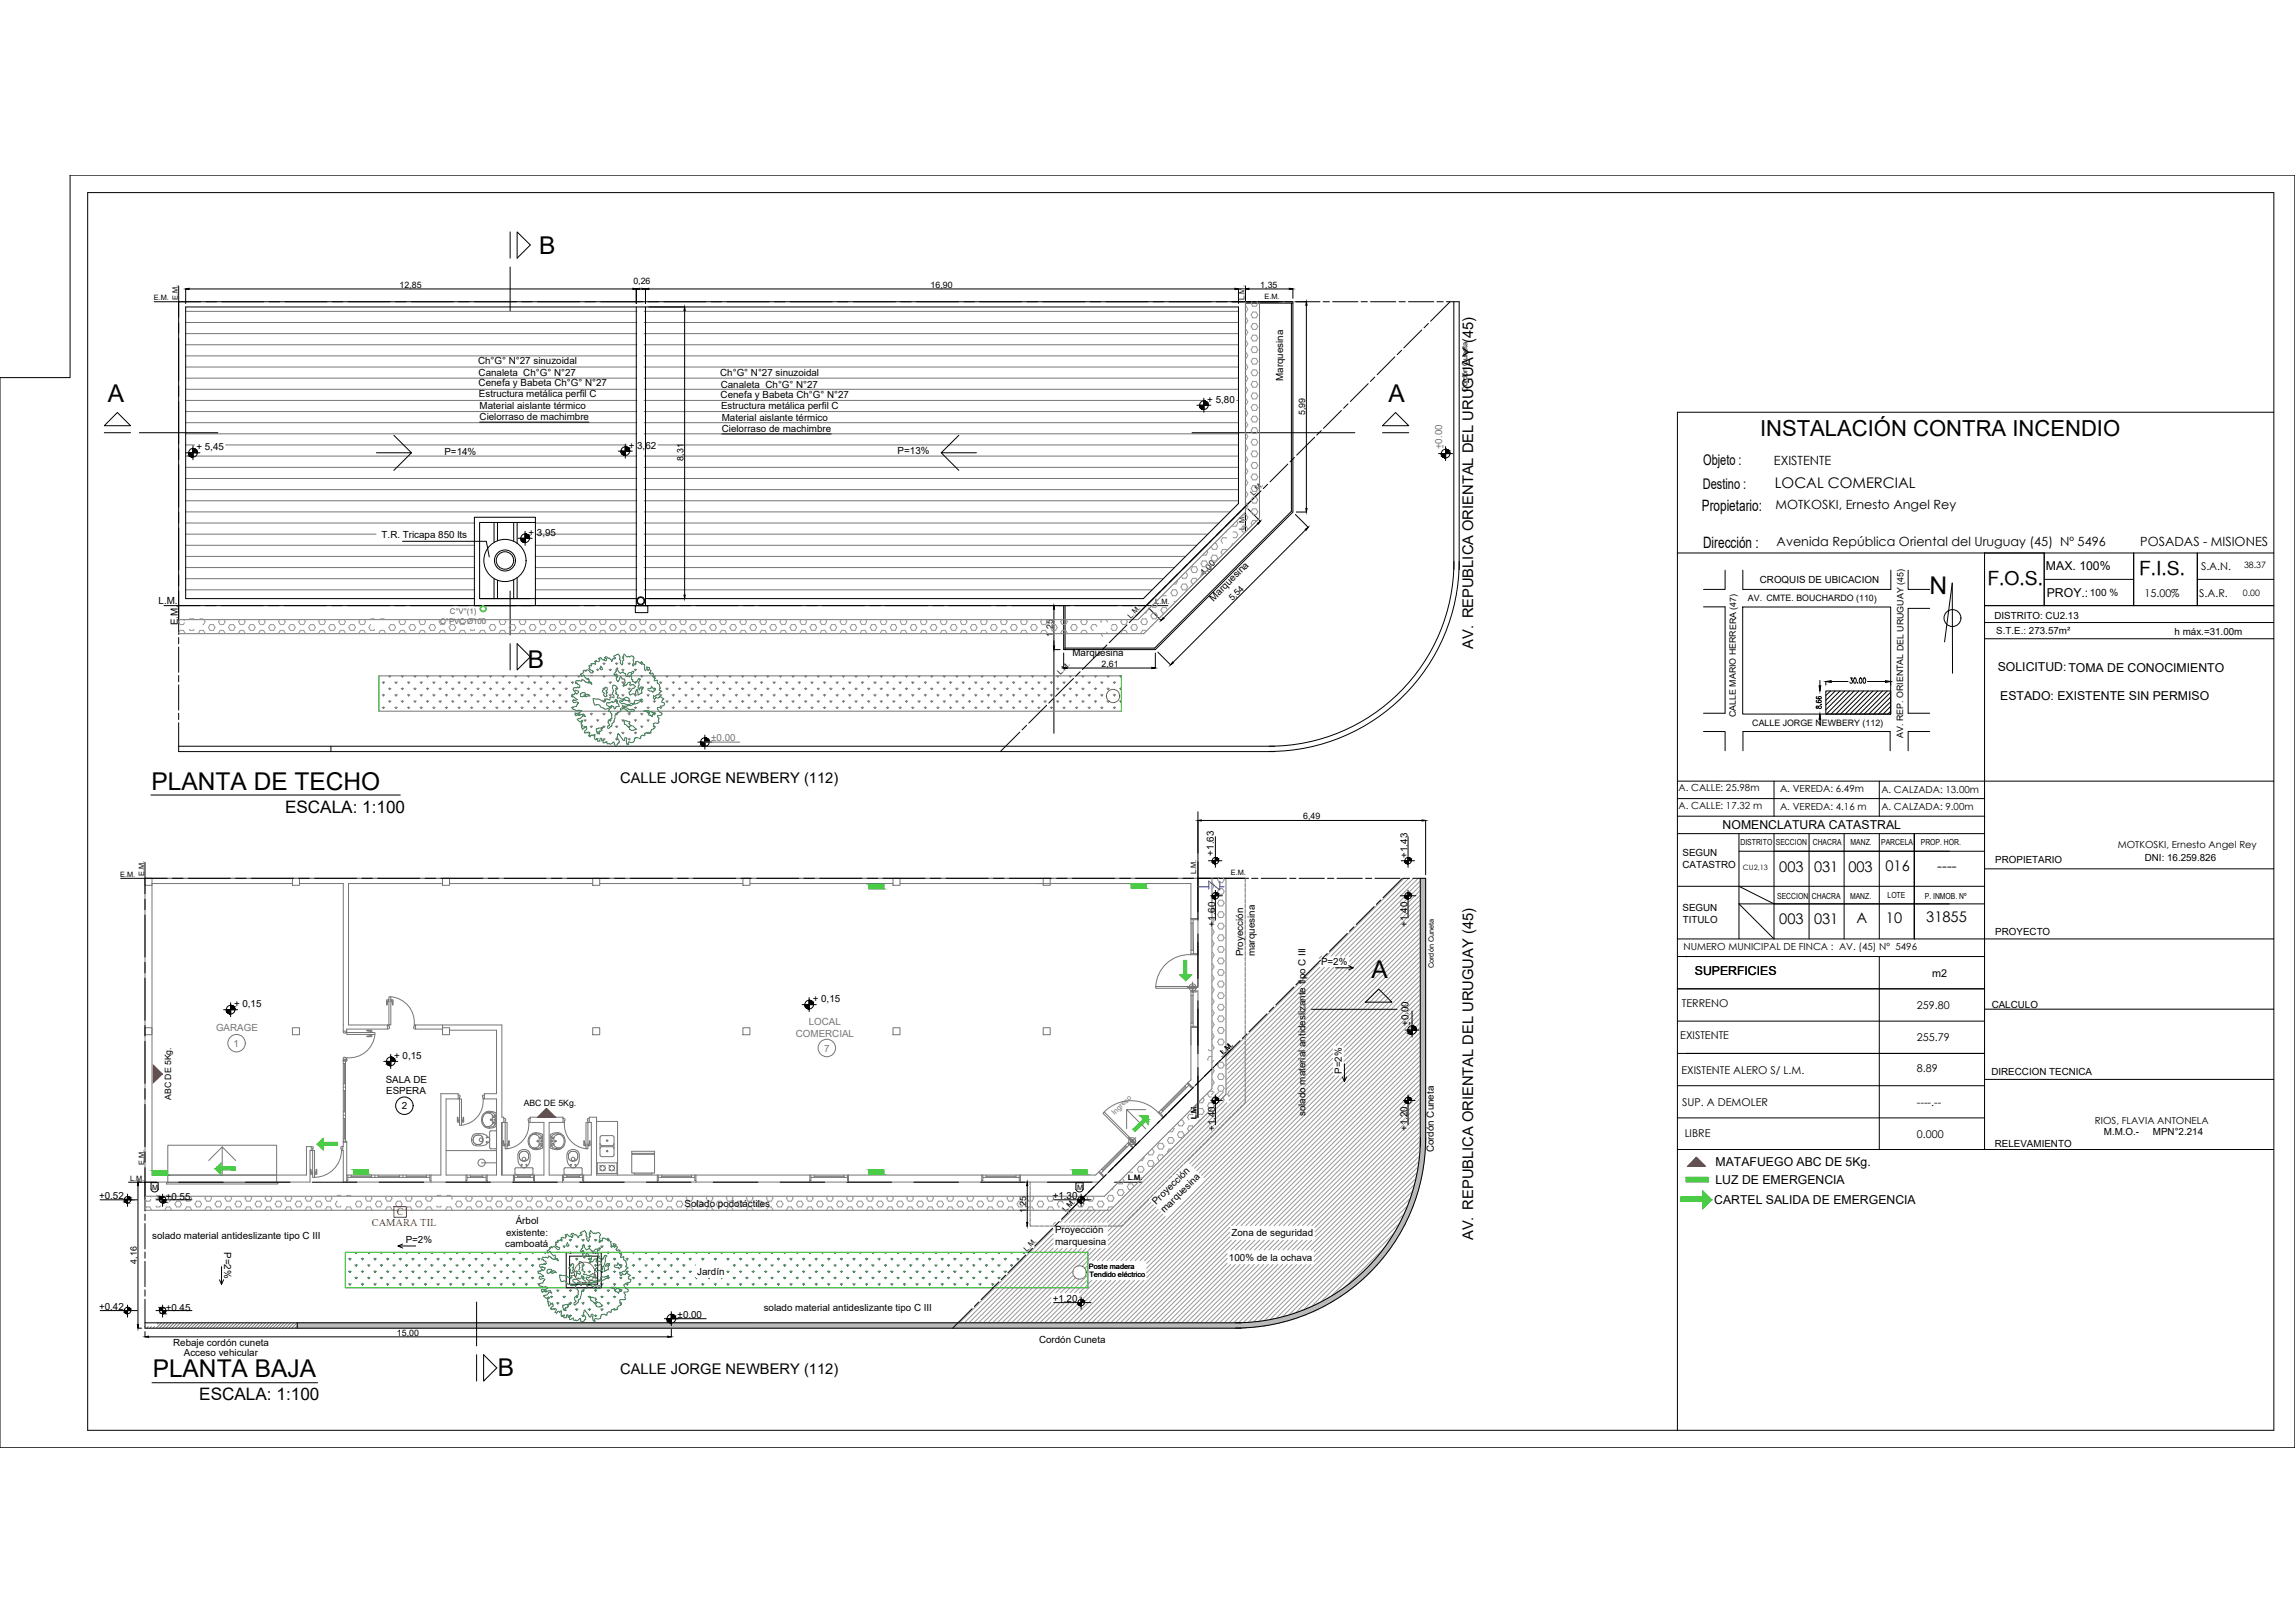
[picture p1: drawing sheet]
<svg xmlns="http://www.w3.org/2000/svg" width="707mm" height="500mm" viewBox="0 0 707 500" stroke-linecap="round" stroke-linejoin="round" font-family="sans-serif">
<defs><g id="words">
<g font-size="7.5">
<text x="166.1" y="78.4">B</text>
<text x="33.2" y="123.8">A</text>
<text x="427.7" y="123.8">A</text>
<text x="594.4" y="182.9">N</text>
<text x="162.6" y="205.8">B</text>
<text x="46.7" y="243.3">PLANTA DE TECHO</text>
<text x="422.5" y="301.3">A</text>
<text x="47" y="424.2">PLANTA BAJA</text>
<text x="153.4" y="423.9">B</text>
</g>
<text font-size="6.8" x="542.2" y="134.3">INSTALACIÓN CONTRA INCENDIO</text>
<g font-size="5.9">
<text x="659" y="177">F.I.S.</text>
<text x="612.2" y="180.1">F.O.S.</text>
</g>
<g font-size="5.3">
<text x="87.8" y="250.4">ESCALA: 1:100</text>
<text x="61.4" y="431.1">ESCALA: 1:100</text>
</g>
<g font-size="4.8">
<text x="524.3" y="157.4">Propietario:</text>
<text x="524.6" y="168.9">Dirección :</text>
</g>
<g font-size="4.5">
<text x="524.6" y="143.2">Objeto :</text>
<text x="524.6" y="150.6">Destino :</text>
<text x="546.7" y="150.4">LOCAL COMERCIAL</text>
<text x="453.8" y="199.8" transform="rotate(-90 453.8 199.8)">AV. REPUBLICA ORIENTAL DEL URUGUAY (45)</text>
<text x="191.1" y="241.2">CALLE JORGE NEWBERY (112)</text>
<text x="548.1" y="268.4">003</text>
<text x="558.8" y="268.5">031</text>
<text x="569.4" y="268.4">003</text>
<text x="580.8" y="268.3">016</text>
<text x="596.8" y="268.3">----</text>
<text x="548.1" y="284.7">003</text>
<text x="558.8" y="284.7">031</text>
<text x="571.8" y="284.4">A</text>
<text x="580.9" y="284.3">10</text>
<text x="593.4" y="284">31855</text>
<text x="453.8" y="382" transform="rotate(-90 453.8 382)">AV. REPUBLICA ORIENTAL DEL URUGUAY (45)</text>
<text x="191.1" y="423.3">CALLE JORGE NEWBERY (112)</text>
</g>
<g font-size="3.9">
<text x="546.4" y="143.3">EXISTENTE</text>
<text x="546.9" y="156.9">MOTKOSKI, Ernesto Angel Rey</text>
<text x="547.3" y="168.2">Avenida República Oriental del Uruguay (45) Nº 5496</text>
<text x="659.3" y="168.2">POSADAS - MISIONES</text>
</g>
<g font-size="3.8">
<text x="630.3" y="175.5">MAX. 100%</text>
<text x="630.5" y="183.8">PROY.:</text>
<text x="615.4" y="206.8">SOLICITUD:TOMA DE CONOCIMIENTO</text>
<text x="616.2" y="215.7">ESTADO: EXISTENTE SIN PERMISO</text>
<text x="530.6" y="255.3">NOMENCLATURA CATASTRAL</text>
<text x="522.1" y="300.3">SUPERFICIES</text>
<text x="528.5" y="359">MATAFUEGO ABC DE 5Kg.</text>
<text x="528.4" y="364.8">LUZ DE EMERGENCIA</text>
<text x="528.1" y="370.7">CARTEL SALIDA DE EMERGENCIA</text>
</g>
<g font-size="3.3">
<text x="678" y="175.4">S.A.N.</text>
<text x="660.6" y="183.7">15.00%</text>
<text x="677.5" y="183.9">S.A.R.</text>
<text x="595.2" y="300.9">m2</text>
<text x="518.1" y="310.1">TERRENO</text>
<text x="590.5" y="310.8">259.80</text>
<text x="517.6" y="319.9">EXISTENTE</text>
<text x="590.5" y="320.7">255.79</text>
<text x="517.9" y="330.7">EXISTENTE ALERO S/ L.M.</text>
<text x="590.5" y="330.3">8.89</text>
<text x="518.2" y="340.6">SUP. A DEMOLER</text>
<text x="590.5" y="340.5">----.--</text>
<text x="519" y="350.2">LIBRE</text>
<text x="590.5" y="350.5">0.000</text>
</g>
<g font-size="3.2" fill="#f00">
<text x="114.5" y="377.5">CAMARA TIL</text>
<text x="122.3" y="374.2">C</text>
</g>
<text font-size="3.1" x="643.8" y="183.6">100 %</text>
<g font-size="3">
<text x="147.3" y="112">Ch°G° N°27 sinuzoidal</text>
<text x="147.4" y="115.8">Canaleta Ch°G° N°27</text>
<text x="147.4" y="119">Cenefa y Babeta Ch°G° N°27</text>
<text x="221.9" y="115.7">Ch°G° N°27 sinuzoidal</text>
<text x="222" y="119.4">Canaleta Ch°G° N°27</text>
<text x="395.3" y="117.4" transform="rotate(-90 395.3 117.4)">Marquesina</text>
<text x="147.5" y="122.3">Estructura metálica perfil C</text>
<text x="222" y="122.7">Cenefa y Babeta Ch°G° N°27</text>
<text x="222.1" y="126">Estructura metálica perfil C</text>
<text x="371.9" y="124.1">+ 5,80</text>
<text x="147.7" y="126.1">Material aislante térmico</text>
<text x="147.7" y="129.3">Cielorraso de machimbre</text>
<text x="222.3" y="129.8">Material aislante térmico</text>
<text x="222.3" y="133">Cielorraso de machimbre</text>
<text x="60.5" y="138.7">+ 5,45</text>
<text x="136.9" y="140.1">P=14%</text>
<text x="193.7" y="138.2">+ 3,62</text>
<text x="276.5" y="140">P=13%</text>
<text x="117.6" y="165.6">T.R. Tricapa 850 lts</text>
<text x="162.8" y="165">+ 3,95</text>
<text x="542.1" y="179.5">CROQUIS DE UBICACION</text>
<text x="373.8" y="185.4" transform="rotate(-45 373.8 185.4)">Marquesina</text>
<text x="48.9" y="186.1">L.M.</text>
<text x="614.4" y="190.6">DISTRITO: CU2.13</text>
<text x="54.7" y="192.6" transform="rotate(-90 54.7 192.6)">E.M.</text>
<text x="614.9" y="195.3">S.T.E.: 273.57m²</text>
<text x="669.9" y="195.5">h máx.=31.00m</text>
<text x="330.4" y="202.1">Marquesina</text>
<text x="517.1" y="243.8">A. CALLE: 25.98m</text>
<text x="548.3" y="244">A. VEREDA: 6.49m</text>
<text x="579.5" y="244.1">A. CALZADA: 13.00m</text>
<text x="517.1" y="249.2">A. CALLE: 17.32 m</text>
<text x="548.3" y="249.4">A. VEREDA: 4.16 m</text>
<text x="579.5" y="249.5">A. CALZADA: 9.00m</text>
<text x="373.9" y="263.5" transform="rotate(-90 373.9 263.5)">+1.63</text>
<text x="518.3" y="263.6">SEGUN</text>
<text x="652.4" y="261.3">MOTKOSKI, Ernesto Angel Rey</text>
<text x="433.6" y="264.2" transform="rotate(-90 433.6 264.2)">+1.43</text>
<text x="518.3" y="267.3">CATASTRO</text>
<text x="614.6" y="265.7">PROPIETARIO</text>
<text x="660.7" y="265.1">DNI: 16.259.826</text>
<text x="518.3" y="280.6">SEGUN</text>
<text x="374.3" y="285.4" transform="rotate(-90 374.3 285.4)">+1.60</text>
<text x="433.6" y="285.4" transform="rotate(-90 433.6 285.4)">+1.40</text>
<text x="518.4" y="284.3">TITULO</text>
<text x="518.6" y="292.7">NUMERO MUNICIPAL DE FINCA : AV. (45) Nº 5496</text>
<text x="614.6" y="288">PROYECTO</text>
<text x="382.9" y="294.6" transform="rotate(-90 382.9 294.6)">Proyección</text>
<text x="386.5" y="294.5" transform="rotate(-90 386.5 294.5)">marquesina</text>
<text x="407" y="297.3">P=2%</text>
<text x="72.1" y="310.2">+ 0,15</text>
<text x="250.4" y="308.7">+ 0,15</text>
<text x="613.5" y="310.3">CALCULO</text>
<text x="433.9" y="316" transform="rotate(-90 433.9 316)">+0.00</text>
<text x="435" y="315.6" transform="rotate(-90 435 315.6)">-</text>
<text x="121.4" y="326.2">+ 0,15</text>
<text x="118.8" y="333.4">SALA DE</text>
<text x="413.3" y="330.8" transform="rotate(-90 413.3 330.8)">P=2%</text>
<text x="613.5" y="331">DIRECCION TECNICA</text>
<text x="119" y="337.1">ESPERA</text>
<text x="123.8" y="341.6">2</text>
<text x="402.1" y="343.8" transform="rotate(-90 402.1 343.8)">solado material antideslizante tipo C III</text>
<text x="645.3" y="346">RIOS, FLAVIA ANTONELA</text>
<text x="374.3" y="348.4" transform="rotate(-90 374.3 348.4)">+1.40</text>
<text x="433.6" y="348.4" transform="rotate(-90 433.6 348.4)">+1.20</text>
<text x="614.5" y="353.3">RELEVAMIENTO</text>
<text x="648.1" y="349.7">M.M.O.-</text>
<text x="663.2" y="349.7">MPN°2.214</text>
<text x="441.7" y="354.9" transform="rotate(-90 441.7 354.9)">Cordón Cuneta</text>
<text x="30.5" y="369.2">+0.52</text>
<text x="51.1" y="369.5">+0.55</text>
<text x="210.9" y="371.7">Solado podotáctiles</text>
<text x="324.3" y="369.2">+1.30</text>
<text x="356.2" y="371.2" transform="rotate(-45 356.2 371.2)">Proyección</text>
<text x="158.9" y="376.9">Árbol</text>
<text x="358.7" y="373.7" transform="rotate(-45 358.7 373.7)">marquesina</text>
<text x="46.9" y="381.5">solado material antideslizante tipo C III</text>
<text x="125" y="383">P=2%</text>
<text x="155.9" y="380.5">existente:</text>
<text x="325" y="379.7">Proyección</text>
<text x="325" y="383.3">marquesina</text>
<text x="379.3" y="380.8">Zona de seguridad</text>
<text x="69" y="385.6" transform="rotate(90 69 385.6)">P=2%</text>
<text x="155.7" y="384.1">camboatá</text>
<text x="378.6" y="388.3">100% de la ochava</text>
<text x="214.8" y="392.6">Jardín</text>
<text x="324.3" y="400.9">+1.20</text>
<text x="30.5" y="403.4">+0.42</text>
<text x="51.1" y="403.7">+0.45</text>
<text x="208.7" y="405.9">±0.00</text>
<text x="235.2" y="403.7">solado material antideslizante tipo C III</text>
<text x="320.1" y="413.6">Cordón Cuneta</text>
<text x="53.3" y="414.6">Rebaje cordón cuneta</text>
<text x="56.6" y="417.5">Acceso vehicular</text>
</g>
<g font-size="3" fill="#767676">
<text x="444.2" y="138.4" transform="rotate(-90 444.2 138.4)">+0.00</text>
<text x="445.3" y="138" transform="rotate(-90 445.3 138)">-</text>
<text x="219.1" y="228.3">±0.00</text>
<text x="66.5" y="317.5">GARAGE</text>
<text x="249.1" y="315.6">LOCAL</text>
<text x="71.9" y="322.4">1</text>
<text x="245.2" y="319.2">COMERCIAL</text>
<text x="253.9" y="323.9">7</text>
</g>
<g font-size="2.7">
<text x="123.1" y="88.6">12,85</text>
<text x="195.1" y="87.4">0,26</text>
<text x="286.7" y="88.6">16,90</text>
<text x="388.2" y="88.6">1,35</text>
<text x="402" y="127.9" transform="rotate(-90 402 127.9)">5,99</text>
<text x="210.5" y="141.9" transform="rotate(-90 210.5 141.9)">8,31</text>
<text x="370.8" y="177.4" transform="rotate(-45 370.8 177.4)">4,00</text>
<text x="691.3" y="175.1">38.37</text>
<text x="379.6" y="185.2" transform="rotate(-45 379.6 185.2)">5,54</text>
<text x="538.4" y="185.2" transform="rotate(1 538.4 185.2)">AV.</text>
<text x="544.2" y="185.2">CMTE. BOUCHARDO (110)</text>
<text x="690.9" y="183.7">0.00</text>
<text x="324.3" y="196.1" transform="rotate(-90 324.3 196.1)">1,25</text>
<text x="339.3" y="205.4">2,61</text>
<text x="534.7" y="220.9" transform="rotate(-90 534.7 220.9)">CALLE MARIO HERRERA (47)</text>
<text x="539.8" y="223.7">CALLE JORGE NEWBERY (112)</text>
<text x="586.3" y="227.2" transform="rotate(-90 586.3 227.2)">AV. REP. ORIENTAL DEL URUGUAY (45)</text>
<text x="401.4" y="252.3">6,49</text>
<text x="52.7" y="338.8" transform="rotate(-90 52.7 338.8)">ABC DE 5Kg.</text>
<text x="161.3" y="340.8">ABC DE 5Kg.</text>
<text x="316.1" y="373.6" transform="rotate(-90 316.1 373.6)">1,25</text>
<text x="42.1" y="389.2" transform="rotate(-90 42.1 389.2)">4,16</text>
<text x="122.3" y="411.4">15,00</text>
</g>
<g font-size="2.6">
<text x="536.2" y="260.4">DISTRITO</text>
<text x="547" y="260.4">SECCION</text>
<text x="558.4" y="260.3">CHACRA</text>
<text x="570.1" y="260.4">MANZ.</text>
<text x="579.5" y="260.4">PARCELA</text>
<text x="591.7" y="260.4">PROP. HOR.</text>
<text x="547.5" y="276.8">SECCION</text>
<text x="558.1" y="276.8">CHACRA</text>
<text x="569.9" y="276.7">MANZ.</text>
<text x="581.4" y="276.7">LOTE</text>
<text x="592.9" y="276.9">P. INMOB. Nº</text>
</g>
<g font-size="2.4" fill="#545454">
<text x="138.6" y="189.2">C°V°(1)</text>
<text x="135.6" y="192.2">C°PVC Ø100</text>
</g>
<g font-size="2.3">
<text x="47.4" y="92.5">E.M.</text>
<text x="54.7" y="92.3" transform="rotate(-90 54.7 92.3)">E.M.</text>
<text x="383.4" y="92.3" transform="rotate(-90 383.4 92.3)">L.M.</text>
<text x="389.5" y="92">E.M.</text>
<text x="452" y="120.7" transform="rotate(-90 452 120.7)">Cordón Cuneta</text>
<text x="386.2" y="152.6" transform="rotate(-45 386.2 152.6)">L.M.</text>
<text x="383.4" y="163.1" transform="rotate(-90 383.4 163.1)">L.M.</text>
<text x="348.3" y="190.6" transform="rotate(-45 348.3 190.6)">L.M.</text>
<text x="355.9" y="186.1">L.M.</text>
<text x="326.6" y="208" transform="rotate(-45 326.6 208)">L.M.</text>
<text x="44.4" y="269.9" transform="rotate(-90 44.4 269.9)">E.M.</text>
<text x="368.4" y="269.3" transform="rotate(-90 368.4 269.3)">L.M.</text>
<text x="379.2" y="269.6">E.M.</text>
<text x="536.9" y="267.9">CU2,13</text>
<text x="37" y="270.1">E.M.</text>
<text x="441.7" y="298.3" transform="rotate(-90 441.7 298.3)">Cordón Cuneta</text>
<text x="44.4" y="358.9" transform="rotate(-90 44.4 358.9)">E.M.</text>
<text x="40" y="363.7">L.M.</text>
<text x="347.5" y="363.6">L.M.</text>
<text x="46.9" y="366.6">M</text>
<text x="331.8" y="366.6">M</text>
<text x="316.3" y="385.5" transform="rotate(-45 316.3 385.5)">L.M.</text>
<text x="335.4" y="390.8">Poste madera</text>
<text x="335.6" y="393.5">Tendido eléctrico</text>
</g>
<g font-size="2.3" fill="#767676">
<text x="376.9" y="325" transform="rotate(-45 376.9 325)">L.M.</text>
<text x="343.4" y="343.5" transform="rotate(-45 343.4 343.5)">Ingreso</text>
<text x="368.6" y="344.6" transform="rotate(-90 368.6 344.6)">L.M.</text>
<text x="328.2" y="373.4" transform="rotate(-45 328.2 373.4)">L.M.</text>
</g>
</g></defs>
<!-- layer: MURO -->
<path d="M700.4 59.3v381.2M706.9 53.9v392" fill="none" stroke="#000" stroke-width=".31"/>
<!-- layer: 0 -->
<g fill="none" stroke="#000" stroke-width=".31">
<path d="M700.4 59.3h-673.4v381.2h673.4M706.9 53.9h-685.3v62.4h-21.6v329.6h706.9M57.2 89v4.5M58.3 89h136.6M196 89v4.5M197.1 89h.6M198.8 89v4.5M199.9 89h180.5M199.9 94.5h11M210.9 95.6v87.7M381.5 89v4.5M383.7 89v2.9"/>
<path d="M384.7 89h12.5M398.3 89v2.9M399.3 92.9h3.1M402.4 94v62.6M700.4 127h-183.7v313.5M384.4 156.7l3.8 3.8M399 158.5l4 3.9M399.3 157.7h3.1M124 166.7h25.8l.9 4.8M152.2 160.9v6.2M152.2 178.2v6.2M153.2 160.9v5.7"/>
<path d="M153.2 178.7v5.7M158.2 160.9v5.9M158.2 178.5v5.9M159.3 160.9v6.5M159.3 177.9v6.5M164.9 160.9v23.5M387.5 161.3l-29.1 29M402.2 163.2l-40.8 40.8M516.7 170.3h183.7M611.3 170.3v183.7M629.7 170.3v16.2M629.7 178.4h27.6"/>
<path d="M657.3 170.3v16.2M676.9 170.3v16.2M195.7 186.6h3.9v2.1h-3.9zM199.9 184.4h11M324.7 186.5h1.9M324.7 187.6v11.4M353.9 187.3l3.8 3.8M611.3 186.5h89.1M324.7 200.1h1.9M327.7 201.1v4.7M328.7 205.8h26.1M355.9 201.1v4.7"/>
<path d="M356.7 200.8l3.9 4M562.4 212.8h20v7.1h-20zM101.9 229.8v1.7M369 252.7v16.7M370.1 252.7h68M439.2 252.7v16.7M516.7 251.4h94.6M516.7 256.8h94.6M516.7 246h94.6M516.7 240.6h183.7M535.7 262.2h75.6M535.7 278.4l10.8 10.8"/>
<path d="M535.7 273l10.8 5.4M611.3 267.6h89.1M516.7 294.6h94.6M578.9 294.6v59.4M611.3 289.2h89.1M516.7 314.5h94.6M516.7 304.6h94.6M611.3 310.8h89.1M516.7 324.5h94.6M516.7 334.4h94.6M516.7 344.3h94.6M42.5 364.1h1.1"/>
<path d="M42.5 365.2v42.8M46.5 364.3h2.2v1.9a1.13 1.13 0 0 1-1.1 .9 1.13 1.13 0 0 1-1.1-.9zM316.2 377.6h.2M316.2 364.1h.2M316.4 365.2v11.3M331.4 366.2a1.17 1.17 0 0 0 1.1 .9 1.17 1.17 0 0 0 1.2-.8v-2h-2.3v2M42.5 409.1h1.1M44.7 410.1v1.6M45.8 411.7h159.9M91.6 407.4v1.7M206.8 406.2h10.8M206.8 409.4v2.3"/>
<circle cx="197.4" cy="185.1" r="1.25"/>
<circle cx="197.4" cy="185.1" r="1.04"/>
</g>
<g fill="#f00" stroke="#f00" stroke-width=".31">
<path d="M522.6 356.5l2.7 2.7h-5.4z"/>
<path d="M168.4 341.4l2.7 2.7h-5.4z"/>
<path d="M47.2 328.1l2.7 2.7h-2.7zM47.2 330.8v2.7l2.7-2.7z"/>
</g>
<path d="M47.2 328.1l2.7 2.7-2.7 2.7M168.4 341.4l2.7 2.7h-5.4zM522.6 356.5l2.7 2.7h-5.4z" fill="none" stroke="#f00000" stroke-width=".31"/>
<g fill="#39e600" stroke="#39e600" stroke-width=".31">
<path d="M351.3 343.7l2.5 .1z"/>
<path d="M352.9 345.4h.8v.9z"/>
<path d="M350.6 346.3h1.3l-1.6 1.5z"/>
<path d="M519.4 362.6l6.8 1.4v-1.4zM519.4 362.6l6.8 1.4h-6.8z"/>
<path d="M47 360.5l4.6 1.3v-1.3zM47 360.5l4.6 1.3h-4.6z"/>
<path d="M108.9 360.3l4.6 1.3v-1.3zM108.9 360.3l4.6 1.3h-4.6z"/>
<path d="M330.5 360.4l4.5 1.3v-1.3zM330.5 360.4l4.5 1.3h-4.5z"/>
<path d="M351.4 343.8l2.4 1v-1zM351.4 343.8l2.4 1h-1.5z"/>
<path d="M352.3 344.8l1.4 .6 .1-.6zM351.6 345.4l.7-.6 1.4 .6z"/>
<path d="M351.6 345.4l.3 .9 1-.9zM350.6 346.3l1-.9 .3 .9z"/>
<path d="M349 347.8h1.3l.3-1.5zM349 347.8h1.3l-.7 .7z"/>
<path d="M267.7 360.4l4.5 1.3v-1.3zM267.7 360.4l4.5 1.3h-4.5z"/>
<path d="M348.5 272.3l4.5 1.3v-1.3zM348.5 272.3l4.5 1.3h-4.5z"/>
<path d="M267.7 272.4l4.5 1.3v-1.3zM267.7 272.4l4.5 1.3h-4.5z"/>
</g>
<path d="M267.7 272.4h4.5v1.3h-4.5zM348.5 272.3h4.5v1.3h-4.5zM47 360.5h4.6v1.3h-4.6zM108.9 360.3h4.6v1.3h-4.6zM267.7 360.4h4.5v1.3h-4.5zM330.5 360.4h4.5v1.3h-4.5zM517.8 368.7h6.8v-1.9l2.7 2.7-2.7 2.8v-2.3h-6.8zM519.4 362.6h6.8v1.4h-6.8z" fill="none" stroke="#37dd00" stroke-width=".31"/>
<g fill="#3df500" stroke="#3df500" stroke-width=".31">
<path d="M524.6 366.8l1.8 1.9h-1.8z"/>
<path d="M524.6 370h2.2l-2.2 2.3z"/>
<path d="M363.4 300.3h3.6l-1.7 1.8z"/>
<path d="M68.1 358.2v1.2h-1.3z"/>
<path d="M66.6 360.3h1.5v1.5z"/>
<path d="M99.5 350.6v1.2h-1.2z"/>
<path d="M98 352.7h1.5v1.5z"/>
<path d="M517.8 368.7l9.5 .8-.9-.8zM517.8 368.7l9.5 .8h-9.5z"/>
<path d="M517.8 369.5l9 .5 .5-.5zM517.8 369.5l9 .5h-9z"/>
<path d="M364.7 295.8l.8 4.5v-4.5zM364.7 295.8l.8 4.5h-.8z"/>
<path d="M66.8 359.4l5.7 .6v-.6zM66.8 359.4l5.7 .6h-6.2z"/>
<path d="M66.3 360l6.2 .3v-.3zM66.3 360l6.2 .3h-5.9z"/>
<path d="M98.3 351.8l5.7 .6v-.6zM98.3 351.8l5.7 .6h-6.3z"/>
<path d="M97.7 352.4l6.3 .3v-.3zM97.7 352.4l6.3 .3h-6z"/>
</g>
<!-- layer: 01 ABERTURAS -->
<g fill="none" stroke="#767676" stroke-width=".31">
<path d="M383.7 92.9v64.8l-33.1 33.2h-295.6M388 92.9v66.6l-35.7 35.7h-297.3M44.7 270.5h338.9M373.3 270.5v64.8l-33.1 33.1h-295.5M377.7 270.5v66.6l-35.7 35.7h-297.3M44.7 316.5h2.1v2.2h-2.1zM90.1 316.5h2.1v2.2h-2.1zM275.1 316.5h2.1v2.2h-2.1zM321.4 316.5h2.1v2.2h-2.1zM347 341.8v5.9M352.9 341.8h-5.9l5.9 5.9M114.4 361.9v.7"/>
<path d="M115.5 361.9v.7M116.5 361.9v.7"/>
<circle cx="72.9" cy="321.3" r="2.69"/>
<circle cx="254.7" cy="322.8" r="2.69"/>
</g>
<!-- layer: 0 -->
<g fill="none" stroke="#767676" stroke-width=".31">
<path d="M116.7 219h228.7M116.7 208.2h228.7M217.1 228.6h10.8M44.7 270.5h2.1v2.2h-2.1zM90.1 270.5h2.1v2.2h-2.1zM90.1 272.1h-43.3v89.8h47.6v-8.7h1.5M92.2 272.1h13.5v45.5M136.3 270.5h2.2v2.2h-2.2zM136.3 272.1h-28.9v43.6h11.9M138.5 272.1h44.1M182.6 270.5h2.1v2.2h-2.1zM184.7 272.1h44.2"/>
<path d="M228.9 270.5h2.1v2.2h-2.1zM231 272.1h44.1M275.1 270.5h2.1v2.2h-2.1zM277.2 272.1h89.7v22M321.4 270.5h2.1v2.2h-2.1zM369 270.5v23.6h-2.1M376.6 270.5h-331.9v93.6h50.8v-9.8h.4M366.8 294a10.3 10.3 0 0 0-10.8 9.8M366.9 282.9h2.1M366.9 293.7h1.6v.4M366.9 292.7h.7M366.9 284.3h.6"/>
<path d="M367.2 284.3v8.4M367.5 283.3l.2 10.4M368.5 282.9v.4h-1.6M105.7 317.6l.2 .6 .9-.2v-.4M105.7 317.6h1.1M106.8 318h8.7v.6h-8.7zM114 318.6h.7M114 318h.7M114.2 317.9v-.2l-1.2-.2v-.2l1.5 .1v.5M114.2 318.7v.3l-1.2 .1v.2h1.4l.1-.6M115.5 318.6a7.9 7.9 0 0 1-8.7 7.2M119.3 315.7h.5v.6h.2l-.2 .6h-.5"/>
<path d="M119.3 315.7v1.3h-12.5v.6M119.7 308l-.6 .1v1.5h.2l.1-1.3h.3M119.8 307h.6v8.7h-.6zM119.8 307.8v.7M120.4 307.8v.7M120.4 307a7.9 7.9 0 0 1 7.2 8.7M120.5 308l.6 .1M121.1 308.2v1.4h-.2l-.2-1.3h-.2M128 315.7h-.4v.6h-.2l.2 .6h.4M128 315.7h26.6v28.4h.6v1.6M128 315.7v1.3h8.3v-1.3M136.3 316.5h2.2v2.2h-2.2z"/>
<path d="M138.5 317.3h14.5v19.6h-3.8v1.6h-.4l-.2-1 .6-.2M182.6 316.5h2.1v2.2h-2.1zM228.9 316.5h2.1v2.2h-2.1zM356 303.8h12.5v.6h-12.5zM365.8 304.1h3.2M366.9 316.5h2.1M366.9 316.1h1.6v.4M366.9 315.1h.6M366.9 306.5h.6M367.2 306.5v8.6M367.4 302.5v3.2M367.5 305.5v10.6"/>
<path d="M368.5 305.2v.3h-1.6M105.7 326.2l.2-.6 .9 .2v.4M105.7 326.5v25.3v-.3h1.1v12.6M105.7 326.2v.3M105.7 326.2h1.1M105.7 326.5h1.1M105.7 327.5h.7M105.7 334.8h.7M105.7 335.9h.7M105.7 333.8h.7M106.1 327.5v6.3M106.1 335.9v6.5"/>
<path d="M106.4 326.8v24.7M106.8 326.2v.6h-1.1v-.3M141.1 337.3l.6 .2-.1 1h-.5M141.1 338.5v-1.6h-5.3v25h-29M141.1 338.5h-3.7v23.4h15.6v-23.4h-3.8M141.6 338.5h.6v8.1h-.6zM148.8 338.5a7.4 7.4 0 0 1-6.6 8.1M365 334.5l.5 .5M365.3 334.7l-7.3 7.3M365.7 333.8l1.2 1.1 .2-.2M365.9 333.5l1-.9v-27.4h2.1v28.3l-1.5 1.5M365.9 333.5l1.6 1.5"/>
<path d="M365.9 333.5l-9.1 9.2M366.2 334.3l-8.7 8.7M367.5 335l-9.2 9.2-1.5-1.5M51.7 352.7h33.5v9.2h-33.5zM68.5 353.2l-4.2 4.2M72.6 357.4l-4.1-4.2v8.4M95.9 353.2l.6 .1-.2 1h-.4M95.9 353.2v1.1M96.3 354.3h.6v8.3h-.6zM105.2 354.3a8.3 8.3 0 0 1-8.3 8.3M105.6 353.2l-.6 .1 .2 1h.4M105.6 354.3h.1v9.8h232.7l1.6-1.5"/>
<path d="M105.6 353.2v1.1M105.7 343.5h.7M105.7 344.5h.7M105.7 342.4h.7M105.7 350.8h.7M106.1 344.5v6.3M106.8 351.8h-1.1v1.4h-.1M137.4 354.4h15.6M140.9 345.4l.6 .2M141.5 345.3h-.3l-.1-1.2h-.2v1.4M141.6 345.1v.7M142.2 345.1v.7"/>
<path d="M142.2 345.3h.3l.2-1.2h.1v1.4M142.2 345.6h.5M142.9 345.4l-.2 .2M145.2 351.1h.1M145.8 352.5a4.1 4.1 0 0 0 3 .3M146.1 352l.4 .4M146.5 352.4l.1 .1M146.5 349.7h1.6M146.5 349.7a1.53 1.53 0 0 0-.4 2.4M146.7 352.4h.1M146.7 352.5h1.1M147.9 352.4h-.1"/>
<path d="M148.1 352.4l-.2 .1M148.1 349.7a1.64 1.64 0 0 1 .4 2.4M148.3 358.2h4.7M148.5 352l-.4 .4M149 343a2.67 2.67 0 0 0-.5 2.9 2.67 2.67 0 0 0 2.3 1.6M149.2 346.5l.4 .4 1 .2M149.7 342.9a1.64 1.64 0 0 1 1.9 .5M149.8 349.7l.8 .7M149.8 349.7a4.5 4.5 0 0 0-4-.1 2.31 2.31 0 0 0 0 2.9M149.8 352.4l-1 .5M150.2 347.1h.1M150.2 342.7h.1"/>
<path d="M150.6 342.3l1.3 .1 1 .6M150.6 342.6a1.93 1.93 0 0 1 2 1M150.6 342.3l-.9 .2-.7 .6M150.6 342.6a2.31 2.31 0 0 0-1.9 1.5 2.31 2.31 0 0 0 .5 2.4M150.6 350.3l.3 .6M150.8 351.3v-.2v2.4l.4 .3M150.8 351.3l-1 1.1M150.8 351v.1M151.2 353.8h1.5M151.6 346.3a1.67 1.67 0 0 1-1.9 .6M151.7 343.8v2.2M151.7 346l.7 .4"/>
<path d="M151.7 346l-.1 .3M152.2 346.7h.1M152.4 343.4l-.4 .4-.3-.1-.1-.3M152.6 346.2a1.68 1.68 0 0 1-2 .9M152.6 343.7h.1M152.6 346.1h.1M152.6 343.7v2.4M152.6 343.6v.1M152.6 346.1v.1M152.7 347l-1.9 .5M152.8 343v3.9M152.9 346.8l-.2 .2"/>
<path d="M153 348.6l-.3-.3-1.8 .1-.1 2.5M153 353.5l-.3 .3M154.6 345.7h.6M154.9 352.7l.6 .2M155.2 344.5l.6 .2-.2 1h-.4M155.5 352.5h-.2l-.2-1.2h-.2v1.4M155.6 345.7h.6v8.1h-.6zM155.6 352.4v.6M156.2 352.4v.6M156.3 352.5h.2l.2-1.2h.2v1.4M156.9 352.7l-.6 .2M159.9 354.6a2.31 2.31 0 0 1 3 0"/>
<path d="M159.9 354.6a4.1 4.1 0 0 0-.3 3M160 356.8l.6 .6M160.6 357.4l.2 .1M160.6 354.8a1.89 1.89 0 0 0-.6 1.9M160.8 354.7l-.2 .1M160.8 357.5l.3 .1M161 354.6l1.1 .1M161 357.6h.8M161.1 354.6l-.3 .1M161.3 359.7h.2M161.4 354.1h.1M162.1 357.5l-.3 .1"/>
<path d="M162.1 354.7l.1 .1M162.2 354.8l.6 .6 .1 .6M162.2 357.4l-.1 .1M162.8 356.8l-.6 .6M162.8 356v.3M162.9 356.3l-.1 .4M162.9 345.7a7.4 7.4 0 0 1-6.7 8.1M162.9 354.6a3.6 3.6 0 0 1-1.4 5.1h2.6l.1 1.9-5.2 .2-.3-.2-.1-1.6 .2-.3h2.5l-1-.8-.7-1.2M163.1 350.6l-.1 .9 .1 .9M163.2 352.4l.4 .7 .6 .5M163.3 344.5l-.6 .2 .2 1h.4v-1.6h10.1v1.6h.5l.1-1-.6-.2M163.3 345.7h4.3v16.2h-13"/>
<path d="M164 349.5a1.58 1.58 0 0 1 2.1 .8l.7-.3M164 353.4h1.2M164.2 349.4l-.6 .5-.4 .7M164.2 349.4l.8-.2a1.95 1.95 0 0 1 1.9 1M164.5 353.7h.1M164.5 349.3h.1M166.1 352.6l.7 .4M166.1 352.6l-.9 .9M166.1 350.4v2.3M166.5 349.1l.7 .5M166.5 349.1a2.65 2.65 0 0 0-3.8 2.4 2.65 2.65 0 0 0 3.8 2.3M166.6 353.3h.1"/>
<path d="M166.9 352.8a2.17 2.17 0 0 1-2.7 .8M166.9 350.3h.1M166.9 350.3v2.4M166.9 350.2l.1 .1M167 352.7l-.1 .1M167.2 349.6v3.8l-.7 .4M169.5 349.6v3.8l.7 .4M169.8 350.3v2.4a2.05 2.05 0 0 0 2.7 .9M169.8 350.3a2.2 2.2 0 0 1 3.2-.7 2.2 2.2 0 0 1 .3 3.3l-.8 .7M169.8 350.3h.1M170.2 353.3h.1M170.2 349.1a2.66 2.66 0 0 1 3.9 2.4 2.66 2.66 0 0 1-3.9 2.3"/>
<path d="M170.2 349.1l-.7 .5M170.6 352.6l.9 .9M170.6 350.4v2.3M170.6 352.6l-.7 .4M171.5 353.4l.6 .2M172.1 349.4l.7 .1M172.1 349.4l-.8 .3-.7 .6-.7-.3M172.2 349.3h.1M172.2 353.7h.1M172.8 353.4l-.7 .2M173.4 345.7h-4.2v16.2h13v-16.2h-.7M173.9 345.7a7.4 7.4 0 0 0 6.6 8.1"/>
<path d="M174.1 359.7l-.3 .3M175 354.6a2.31 2.31 0 0 1 3 0M175.1 354.6a3.6 3.6 0 0 0 1.3 5.1h-2.3M175.1 356.8l.5 .5M175.5 357.3l.7 .3M175.6 354.9l-.5 .6 .1 1.2M176.1 354.6h.8l.7 .3M176.1 357.6h.8M176.2 354.6l-.7 .3M176.4 359.7h.2M176.5 354.1h.1M177.3 359.4l-.7 .3 2.7 .1-.1 2h-5.1"/>
<path d="M177.5 354.9l.2 .2M177.6 357.3l-.7 .3M177.7 355.1l.3 .4M177.7 357.1l-.2 .2M177.9 355.5v.1M177.9 356.6v.1M178 356.8l-.3 .3M178 355.6v1.1M178 354.6a4.1 4.1 0 0 1-.8 4.8M179.8 352.7l.2 .2M180 352.9h.4M180.4 352.5h-.2l-.2-1.2h-.2v1.4"/>
<path d="M180.5 345.7h.6v8.1h-.6zM180.5 352.4v.6M181.1 352.4v.6M181.2 352.5h.2l.2-1.2h.2v1.4M181.5 344.5l-.6 .2 .2 1h.4M181.5 345.7v-1.6h2.3v17.8h153.7l.9-.9M181.8 352.7l-.6 .2M183.8 345.4h6.4v16.5M184 358.2h6v3.2h-6zM184.8 359l.4 .4M184.8 350.3v5.4M184.9 353.7l.5-.5h3.5l.2 .5"/>
<path d="M184.9 352.3l.5 .5M184.9 350.3l.5-.5h3.2l.5 .2v5.7l-.5 .5h-3.2l-.5-.5M185.4 352.9h3.2M186.4 359l-.4 .4M187.6 359l.4 .4M189.1 352.3l-.5 .5M189.2 359l-.4 .4M194.6 355.5h7v5.8h-7zM194.6 354.6h7v.6h-7zM194.9 355.2v.3M201.4 355.2v.3M340.1 342.5l9.6 9.6-.4 .3-9.5-9.5z"/>
<path d="M340.2 342.5a11.5 11.5 0 0 1 16.6 .2M346.7 352.8l.4 .5M346.9 353.1l-7.3 7.3M347.4 352.1l1.1 1.1 .2-.2M347.6 350.4l2.3 2.3M347.9 352.6l-8.7 8.7M349.9 350.4l-2.3 2.3M357 342.5l1.1 1.1-.2 .2M357.7 341.7l.5 .5M51.3 364.2h34.3v.5h-34.3zM51.7 361.9v2.2M85.2 361.9v2.2"/>
<path d="M96.2 361.3h-.2l-.2-1.2h-.2v1.4l.6 .2M96.3 361.2v.6M96.9 361.2v.6M97 361.3h.2l.2-1.2h.2v1.4M97.6 361.5l-.6 .2M107.1 361.9v1.7h-.3M107.1 362.6h25.3M108.2 362.3h6.2M108.2 361.9v.7M116.5 362.3h6.6M123.1 361.9v.7M124.1 361.9v.7"/>
<path d="M125.1 362.3h6.3M125.1 361.9v.7M131.4 361.9v.7M132.4 361.9v1.7h.4M132.8 361.9v2.2M143.6 361.9v2.2M143.9 361.9v1.7h-.3M143.9 362.6h5.8M144.9 362.3h3.8M144.9 361.9v.7M148.7 361.9v.7M149.7 361.9v1.7h.4"/>
<path d="M150.1 361.9v2.2M154.6 361.9v-16.2v16.2M158.2 361.9v2.2M158.5 361.9v1.7h-.3M158.5 362.6h5.8M159.5 362.3h3.8M159.5 361.9v.7M163.3 361.9v.7M164.3 361.9v1.7h.3M164.6 361.9v2.2M173.3 361.9v2.2M173.6 361.9v1.7h-.3"/>
<path d="M173.6 362.6h5.9M173.7 360v1.5M173.8 361.5l.3 .3M174.6 362.3h3.8M174.6 361.9v.7M178.4 361.9v.7M179.5 361.9v1.7h.3M179.8 361.9v2.2M185.2 360.2l-.4 .4M186 360.2l.4 .4M188 360.2l-.4 .4M188.8 360.2l.4 .4"/>
<path d="M195.4 361.3v.3h5.4v-.3M202.5 361.9v2.2M202.8 362.6h11.2M202.8 361.9v1.7h-.3M203.8 362.3h9.2M203.8 361.9v.7M213 361.9v.7M214 361.9v1.7h.4M214.4 361.9v2.2M249.5 361.9v2.2M249.8 362.6h11.3M249.8 361.9v1.7h-.3"/>
<path d="M250.8 362.3h9.2M250.8 361.9v.7M260 361.9v.7M261.1 361.9v1.7h.3M261.4 361.9v2.2M302.4 361.9v2.2M302.8 362.6h11.2M302.8 361.9v1.7h-.4M303.8 362.3h9.2M303.8 361.9v.7M313 361.9v.7M314 361.9v1.7h.3"/>
<path d="M314.3 361.9v2.2M338.4 361l9.2-9.1 1.5 1.5-9.1 9.2M338.4 361l1.6 1.6M338.7 360.8l1.1 1.2-.2 .2M339.4 360.1l.5 .5"/>
<circle cx="367.4" cy="304.1" r="1.08"/>
<circle cx="367.4" cy="304.1" r=".53"/>
<circle cx="148.2" cy="351.1" r=".57"/>
<circle cx="148.4" cy="358.1" r="1.12"/>
<circle cx="149.9" cy="350.3" r=".15"/>
<circle cx="149.9" cy="351.7" r=".15"/>
<circle cx="151.3" cy="344.9" r=".23"/>
<circle cx="152.1" cy="345.6" r=".15"/>
<circle cx="152.1" cy="344.1" r=".15"/>
<circle cx="152.3" cy="344.9" r=".15"/>
<circle cx="160.7" cy="358.8" r=".15"/>
<circle cx="161.4" cy="357" r=".57"/>
<circle cx="162.1" cy="358.8" r=".15"/>
<circle cx="165.6" cy="351.5" r=".23"/>
<circle cx="166.5" cy="350.7" r=".15"/>
<circle cx="166.5" cy="352.2" r=".15"/>
<circle cx="166.7" cy="351.5" r=".15"/>
<circle cx="170.1" cy="351.5" r=".15"/>
<circle cx="170.2" cy="350.7" r=".15"/>
<circle cx="170.3" cy="352.2" r=".15"/>
<circle cx="171.1" cy="351.5" r=".23"/>
<circle cx="175.9" cy="358.8" r=".15"/>
<circle cx="176.6" cy="357" r=".57"/>
<circle cx="177.2" cy="358.8" r=".15"/>
<circle cx="185.6" cy="359.8" r=".83"/>
<circle cx="187" cy="354.5" r=".23"/>
<circle cx="187" cy="351.3" r=".23"/>
<circle cx="188.4" cy="359.8" r=".83"/>
<circle cx="348.8" cy="351.5" r="1.08"/>
<circle cx="348.8" cy="351.5" r=".53"/>
</g>
<!-- layer: 0.2 -->
<g fill="#000" stroke="#000" stroke-width=".31">
<path d="M59.4 138.1h.2zM192.6 137.6h.3zM370.4 126.1l.4 .1zM370.8 123.5h.3zM445.3 138.4h.2zM59 140.7l.4 .1zM192.2 140.2l.4 .1zM444.8 141h.5zM161.3 167.1h.5zM161.8 164.4h.2zM216.7 229.8l.4 .1zM217.1 227.2l.3 .1z"/>
<path d="M70.6 312.3h.4zM71 309.6h.3zM248.8 310.7l.5 .1zM249.3 308.1h.2zM434.5 318.5l.5 .1zM435 315.9h.2zM119.9 328.2l.5 .1zM120.4 325.6h.2zM206.3 407.4l.5 .1zM206.8 404.8h.2z"/>
<path d="M58.1 139.5l1.3 .2v-.2zM58.1 139.5l1.3 .2h-1.3z"/>
<path d="M58.1 139.7l1.3 .2v-.2zM58.1 139.7l1.3 .2h-1.2z"/>
<path d="M58.2 139.9l1.2 .2v-.2zM58.2 139.9l1.2 .2h-1.1z"/>
<path d="M59.4 138.1l.5 .1zM59.4 138.1l.5 .1z"/>
<path d="M59.4 138.2l.7 .1zM59.4 138.2l.7 .1z"/>
<path d="M59.4 138.3l.9 .1zM59.4 138.3l.9 .1z"/>
<path d="M59.4 138.4l1.1 .2zM59.4 138.4l1.1 .2h-1.1z"/>
<path d="M59.4 138.6l1.2 .2zM59.4 138.6l1.2 .2h-1.2z"/>
<path d="M59.4 138.8l1.3 .2-.1-.2zM59.4 138.8l1.3 .2h-1.3z"/>
<path d="M59.4 139l1.3 .2v-.2zM59.4 139l1.3 .2h-1.3z"/>
<path d="M59.4 139.2l1.4 .3-.1-.3zM59.4 139.2l1.4 .3h-1.4z"/>
<path d="M191.3 139l1.3 .2v-.2zM191.3 139l1.3 .2h-1.3z"/>
<path d="M191.3 139.2l1.3 .2v-.2zM191.3 139.2l1.3 .2h-1.3z"/>
<path d="M191.3 139.4l1.3 .2v-.2zM191.3 139.4l1.3 .2h-1.1z"/>
<path d="M191.5 139.6l1.1 .2v-.2zM191.5 139.6l1.1 .2z"/>
<path d="M191.6 139.8l1 .2v-.2zM191.6 139.8l1 .2z"/>
<path d="M191.8 140l.8 .1zM191.8 140l.8 .1z"/>
<path d="M192.6 137.6l.5 .1zM192.6 137.6l.5 .1z"/>
<path d="M192.6 137.7l.7 .1zM192.6 137.7l.7 .1z"/>
<path d="M192.6 137.8l.9 .1zM192.6 137.8l.9 .1z"/>
<path d="M192.6 137.9l1.1 .2zM192.6 137.9l1.1 .2h-1.1z"/>
<path d="M192.6 138.1l1.2 .2-.1-.2zM192.6 138.1l1.2 .2h-1.2z"/>
<path d="M192.6 138.3l1.3 .2-.1-.2zM192.6 138.3l1.3 .2h-1.3z"/>
<path d="M192.6 138.5l1.4 .2-.1-.2zM192.6 138.5l1.4 .2h-1.4z"/>
<path d="M192.6 138.7l1.4 .3v-.3zM192.6 138.7l1.4 .3h-1.4z"/>
<path d="M369.5 124.8l1.3 .3v-.3zM369.5 124.8l1.3 .3h-1.3z"/>
<path d="M369.5 125.1l1.3 .2v-.2zM369.5 125.1l1.3 .2h-1.2z"/>
<path d="M369.6 125.3l1.2 .2v-.2zM369.6 125.3l1.2 .2h-1.1z"/>
<path d="M369.7 125.5l1.1 .2v-.2zM369.7 125.5l1.1 .2h-1z"/>
<path d="M369.8 125.7l1 .2v-.2zM369.8 125.7l1 .2z"/>
<path d="M370 125.9l.8 .1zM370 125.9l.8 .1z"/>
<path d="M370.2 126l.6 .1zM370.2 126l.6 .1z"/>
<path d="M370.6 126.2h.2zM370.4 126.1l.4 .1z"/>
<path d="M370.8 123.5h.5zM370.8 123.5h.5z"/>
<path d="M370.8 123.5l.7 .2zM370.8 123.5l.7 .2z"/>
<path d="M370.8 123.7l.9 .1zM370.8 123.7l.9 .1z"/>
<path d="M370.8 123.8l1.1 .2zM370.8 123.8l1.1 .2h-1.1z"/>
<path d="M370.8 124l1.2 .1zM370.8 124l1.2 .1h-1.2z"/>
<path d="M370.8 124.1l1.3 .2-.1-.2zM370.8 124.1l1.3 .2h-1.3z"/>
<path d="M370.8 124.3l1.4 .3-.1-.3zM370.8 124.3l1.4 .3h-1.4z"/>
<path d="M370.8 124.6l1.4 .2v-.2zM370.8 124.6l1.4 .2h-1.4z"/>
<path d="M443.9 139.7l1.4 .2v-.2zM443.9 139.7l1.4 .2h-1.4z"/>
<path d="M443.9 139.9l1.4 .3v-.3zM443.9 139.9l1.4 .3h-1.3z"/>
<path d="M445.3 138.4h.5zM445.3 138.4h.5z"/>
<path d="M445.3 138.4l.7 .1zM445.3 138.4l.7 .1z"/>
<path d="M445.3 138.5l.9 .2zM445.3 138.5l.9 .2z"/>
<path d="M445.3 138.7l1 .1zM445.3 138.7l1 .1h-1z"/>
<path d="M445.3 138.8l1.2 .2-.2-.2zM445.3 138.8l1.2 .2h-1.2z"/>
<path d="M445.3 139l1.3 .2-.1-.2zM445.3 139l1.3 .2h-1.3z"/>
<path d="M445.3 139.2l1.3 .3v-.3zM445.3 139.2l1.3 .3h-1.3z"/>
<path d="M445.3 139.5l1.4 .2-.1-.2zM445.3 139.5l1.4 .2h-1.4z"/>
<path d="M58.3 140.1l1.1 .2v-.2zM58.3 140.1l1.1 .2h-1z"/>
<path d="M58.4 140.3l1 .2v-.2zM58.4 140.3l1 .2z"/>
<path d="M58.5 140.5l.9 .1zM58.5 140.5l.9 .1z"/>
<path d="M58.8 140.6l.6 .1zM58.8 140.6l.6 .1z"/>
<path d="M59.2 140.8h.2zM59 140.7l.4 .1z"/>
<path d="M192.2 140.2l.4 .1zM192.4 140.3h.2z"/>
<path d="M191.9 140.1l.7 .1zM191.9 140.1l.7 .1z"/>
<path d="M444.8 141h.5zM445.1 141l.2 .1z"/>
<path d="M444 140.2l1.3 .2v-.2zM444 140.2l1.3 .2h-1.2z"/>
<path d="M444.1 140.4l1.2 .2v-.2zM444.1 140.4l1.2 .2z"/>
<path d="M444.2 140.6l1.1 .1v-.1zM444.2 140.6l1.1 .1z"/>
<path d="M444.4 140.7l.9 .2zM444.4 140.7l.9 .2z"/>
<path d="M444.6 140.9l.7 .1zM444.6 140.9l.7 .1z"/>
<path d="M161.3 167.1h.5zM161.5 167.1h.3z"/>
<path d="M160.4 165.8l1.4 .2v-.2zM160.4 165.8l1.4 .2h-1.4z"/>
<path d="M160.4 166l1.4 .3v-.3zM160.4 166l1.4 .3h-1.3z"/>
<path d="M160.5 166.3l1.3 .2v-.2zM160.5 166.3l1.3 .2h-1.2z"/>
<path d="M160.6 166.5l1.2 .1v-.1zM160.6 166.5l1.2 .1z"/>
<path d="M160.7 166.6l1.1 .2v-.2zM160.7 166.6l1.1 .2z"/>
<path d="M160.9 166.8l.9 .1zM160.9 166.8l.9 .1z"/>
<path d="M161.1 166.9l.7 .2zM161.1 166.9l.7 .2z"/>
<path d="M161.8 164.4l.4 .1zM161.8 164.4l.4 .1z"/>
<path d="M161.8 164.5l.6 .1zM161.8 164.5l.6 .1z"/>
<path d="M161.8 164.6l.8 .1zM161.8 164.6l.8 .1z"/>
<path d="M161.8 164.7l1 .2zM161.8 164.7l1 .2h-1z"/>
<path d="M161.8 164.9l1.1 .2-.1-.2zM161.8 164.9l1.1 .2h-1.1z"/>
<path d="M161.8 165.1l1.2 .2-.1-.2zM161.8 165.1l1.2 .2h-1.2z"/>
<path d="M161.8 165.3l1.3 .2-.1-.2zM161.8 165.3l1.3 .2h-1.3z"/>
<path d="M161.8 165.5l1.3 .3v-.3zM161.8 165.5l1.3 .3h-1.3z"/>
<path d="M215.8 228.6l1.3 .2v-.2zM215.8 228.6l1.3 .2h-1.3z"/>
<path d="M215.8 228.8l1.3 .2v-.2zM215.8 228.8l1.3 .2h-1.2z"/>
<path d="M215.9 229l1.2 .2v-.2zM215.9 229l1.2 .2h-1.2z"/>
<path d="M215.9 229.2l1.2 .3v-.3zM215.9 229.2l1.2 .3h-1z"/>
<path d="M216.1 229.5l1 .1v-.1zM216.1 229.5l1 .1z"/>
<path d="M216.3 229.6l.8 .2zM216.3 229.6l.8 .2z"/>
<path d="M216.5 229.8h.6zM216.5 229.8h.6z"/>
<path d="M216.9 229.9h.2zM216.7 229.8l.4 .1z"/>
<path d="M217.1 227.3h.5zM217.1 227.3h.5z"/>
<path d="M217.1 227.3l.7 .1zM217.1 227.3l.7 .1z"/>
<path d="M217.1 227.4l.9 .2zM217.1 227.4l.9 .2z"/>
<path d="M217.1 227.6l1.1 .1zM217.1 227.6l1.1 .1h-1.1z"/>
<path d="M217.1 227.7l1.2 .2zM217.1 227.7l1.2 .2h-1.2z"/>
<path d="M217.1 227.9l1.3 .2-.1-.2zM217.1 227.9l1.3 .2h-1.3z"/>
<path d="M217.1 228.1l1.4 .3-.1-.3zM217.1 228.1l1.4 .3h-1.4z"/>
<path d="M217.1 228.4l1.4 .2v-.2zM217.1 228.4l1.4 .2h-1.4z"/>
<path d="M70.6 312.3h.4zM70.8 312.3h.2z"/>
<path d="M69.7 311l1.3 .2v-.2zM69.7 311l1.3 .2h-1.3z"/>
<path d="M69.7 311.2l1.3 .3v-.3zM69.7 311.2l1.3 .3h-1.2z"/>
<path d="M69.8 311.5l1.2 .2v-.2zM69.8 311.5l1.2 .2h-1.2z"/>
<path d="M69.8 311.7l1.2 .1v-.1zM69.8 311.7l1.2 .1z"/>
<path d="M70 311.8l1 .2v-.2zM70 311.8l1 .2z"/>
<path d="M70.2 312l.8 .1zM70.2 312l.8 .1z"/>
<path d="M70.4 312.1l.6 .2zM70.4 312.1l.6 .2z"/>
<path d="M71 309.6l.5 .1zM71 309.6l.5 .1z"/>
<path d="M71 309.7l.7 .1zM71 309.7l.7 .1z"/>
<path d="M71 309.8l.9 .1zM71 309.8l.9 .1z"/>
<path d="M71 309.9l1.1 .2zM71 309.9l1.1 .2h-1.1z"/>
<path d="M71 310.1l1.2 .2-.1-.2zM71 310.1l1.2 .2h-1.2z"/>
<path d="M71 310.3l1.3 .2-.1-.2zM71 310.3l1.3 .2h-1.3z"/>
<path d="M71 310.5l1.4 .2-.1-.2zM71 310.5l1.4 .2h-1.4z"/>
<path d="M71 310.7l1.4 .3v-.3zM71 310.7l1.4 .3h-1.4z"/>
<path d="M247.9 309.4l1.4 .3v-.3zM247.9 309.4l1.4 .3h-1.4z"/>
<path d="M247.9 309.7l1.4 .2v-.2zM247.9 309.7l1.4 .2h-1.3z"/>
<path d="M248 309.9l1.3 .2v-.2zM248 309.9l1.3 .2h-1.2z"/>
<path d="M248.1 310.1l1.2 .2v-.2zM248.1 310.1l1.2 .2h-1.1z"/>
<path d="M248.2 310.3l1.1 .2v-.2zM248.2 310.3l1.1 .2z"/>
<path d="M248.4 310.5l.9 .1zM248.4 310.5l.9 .1z"/>
<path d="M248.6 310.6l.7 .1zM248.6 310.6l.7 .1z"/>
<path d="M249 310.8h.3zM248.8 310.7l.5 .1z"/>
<path d="M249.3 308.1l.4 .1zM249.3 308.1l.4 .1z"/>
<path d="M249.3 308.2l.6 .1zM249.3 308.2l.6 .1z"/>
<path d="M249.3 308.3l.8 .1zM249.3 308.3l.8 .1z"/>
<path d="M249.3 308.4l1 .2zM249.3 308.4l1 .2h-1z"/>
<path d="M249.3 308.6l1.1 .2zM249.3 308.6l1.1 .2h-1.1z"/>
<path d="M249.3 308.8l1.2 .2-.1-.2zM249.3 308.8l1.2 .2h-1.2z"/>
<path d="M249.3 309l1.3 .2-.1-.2zM249.3 309l1.3 .2h-1.3z"/>
<path d="M249.3 309.2l1.3 .2v-.2zM249.3 309.2l1.3 .2h-1.3z"/>
<path d="M433.6 317.3l1.4 .2v-.2zM433.6 317.3l1.4 .2h-1.4z"/>
<path d="M433.6 317.5l1.4 .2v-.2zM433.6 317.5l1.4 .2h-1.3z"/>
<path d="M433.7 317.7l1.3 .2v-.2zM433.7 317.7l1.3 .2h-1.2z"/>
<path d="M433.8 317.9l1.2 .2v-.2zM433.8 317.9l1.2 .2h-1.1z"/>
<path d="M433.9 318.1l1.1 .2v-.2zM433.9 318.1l1.1 .2z"/>
<path d="M434.1 318.3l.9 .1zM434.1 318.3l.9 .1z"/>
<path d="M434.3 318.4l.7 .1zM434.3 318.4l.7 .1z"/>
<path d="M434.7 318.6h.3zM434.5 318.5l.5 .1z"/>
<path d="M435 315.9l.4 .1zM435 315.9l.4 .1z"/>
<path d="M435 316l.7 .1zM435 316l.7 .1z"/>
<path d="M435 316.1l.8 .1zM435 316.1l.8 .1z"/>
<path d="M435 316.2l1 .2zM435 316.2l1 .2h-1z"/>
<path d="M435 316.4l1.1 .2zM435 316.4l1.1 .2h-1.1z"/>
<path d="M435 316.6l1.2 .2-.1-.2zM435 316.6l1.2 .2h-1.2z"/>
<path d="M435 316.8l1.3 .2-.1-.2zM435 316.8l1.3 .2h-1.3z"/>
<path d="M435 317l1.3 .3v-.3zM435 317l1.3 .3h-1.3z"/>
<path d="M119 326.9l1.4 .3v-.3zM119 326.9l1.4 .3h-1.4z"/>
<path d="M119 327.2l1.4 .2v-.2zM119 327.2l1.4 .2h-1.3z"/>
<path d="M119.1 327.4l1.3 .2v-.2zM119.1 327.4l1.3 .2h-1.2z"/>
<path d="M119.2 327.6l1.2 .2v-.2zM119.2 327.6l1.2 .2h-1.1z"/>
<path d="M119.3 327.8l1.1 .2v-.2zM119.3 327.8l1.1 .2z"/>
<path d="M119.5 328l.9 .1zM119.5 328l.9 .1z"/>
<path d="M119.7 328.1l.7 .1zM119.7 328.1l.7 .1z"/>
<path d="M120.1 328.3h.3zM119.9 328.2l.5 .1z"/>
<path d="M120.4 325.6h.4zM120.4 325.6h.4z"/>
<path d="M120.4 325.6l.6 .2zM120.4 325.6l.6 .2z"/>
<path d="M120.4 325.8l.8 .1zM120.4 325.8l.8 .1z"/>
<path d="M120.4 325.9l1 .2zM120.4 325.9l1 .2h-1z"/>
<path d="M120.4 326.1l1.1 .1zM120.4 326.1l1.1 .1h-1.1z"/>
<path d="M120.4 326.2l1.2 .3-.1-.3zM120.4 326.2l1.2 .3h-1.2z"/>
<path d="M120.4 326.5l1.3 .2-.1-.2zM120.4 326.5l1.3 .2h-1.3z"/>
<path d="M120.4 326.7l1.3 .2v-.2zM120.4 326.7l1.3 .2h-1.3z"/>
<path d="M206.3 407.4l.5 .1zM206.5 407.5h.3z"/>
<path d="M205.4 406.2l1.4 .2v-.2zM205.4 406.2l1.4 .2h-1.4z"/>
<path d="M205.4 406.4l1.4 .2v-.2zM205.4 406.4l1.4 .2h-1.3z"/>
<path d="M205.5 406.6l1.3 .2v-.2zM205.5 406.6l1.3 .2h-1.2z"/>
<path d="M205.6 406.8l1.2 .2v-.2zM205.6 406.8l1.2 .2z"/>
<path d="M205.7 407l1.1 .2v-.2zM205.7 407l1.1 .2z"/>
<path d="M205.9 407.2l.9 .1v-.1zM205.9 407.2l.9 .1z"/>
<path d="M206.1 407.3l.7 .1zM206.1 407.3l.7 .1z"/>
<path d="M206.8 404.8l.5 .1zM206.8 404.8l.5 .1z"/>
<path d="M206.8 404.9l.7 .1zM206.8 404.9l.7 .1z"/>
<path d="M206.8 405l.8 .1zM206.8 405l.8 .1h-.8z"/>
<path d="M206.8 405.1l1 .2zM206.8 405.1l1 .2z"/>
<path d="M206.8 405.3l1.2 .2-.2-.2zM206.8 405.3l1.2 .2h-1.2z"/>
<path d="M206.8 405.5l1.3 .2-.1-.2zM206.8 405.5l1.3 .2h-1.3z"/>
<path d="M206.8 405.7l1.3 .2v-.2zM206.8 405.7l1.3 .2h-1.3z"/>
<path d="M206.8 405.9l1.4 .3-.1-.3zM206.8 405.9l1.4 .3h-1.4z"/>
</g>
<g fill="none" stroke="#000" stroke-width=".31">
<path d="M196 94.5v92h2.8v-92M32.1 133.3h8.1M36.2 127.1l4 4h-8.1zM42.9 133.3h24.2M57.3 139.5h4.3M59.4 137.3v4.3M190.5 139h4.3M192.6 136.8v4.3M367.2 133.3h50.2M368.7 124.8h4.3M370.8 122.7v4.3M425.9 133.3h8.1"/>
<path d="M429.9 127.1l4.1 4h-8.1zM443.1 139.7h4.4M445.3 137.6v4.3M159.6 165.8h4.3M161.8 163.6v4.4M215 228.6h4.3M217.1 226.4v4.3M68.9 311h4.3M71 308.8v4.4M247.1 309.4h4.4M249.3 307.3v4.3M432.8 317.3h4.3"/>
<path d="M435 315.1v4.3M118.2 326.9h4.3M120.4 324.8v4.3M204.6 406.2h4.4M206.8 404v4.3"/>
<circle cx="59.5" cy="139.4" r="1.33"/>
<circle cx="192.6" cy="138.9" r="1.33"/>
<circle cx="370.9" cy="124.8" r="1.33"/>
<circle cx="445.3" cy="139.7" r="1.33"/>
<circle cx="161.8" cy="165.8" r="1.33"/>
<circle cx="217.1" cy="228.6" r="1.33"/>
<circle cx="71.1" cy="311" r="1.33"/>
<circle cx="249.3" cy="309.4" r="1.33"/>
<circle cx="435" cy="317.2" r="1.33"/>
<circle cx="120.4" cy="326.9" r="1.33"/>
<circle cx="206.8" cy="406.1" r="1.33"/>
</g>
<!-- layer: Textos -->
<path d="M46.5 244.9h76.8M415.5 297.4l1.4 .7h-5.5M416.9 298.1l-1.4 .6M404 310.9h26.4M420.7 308.7l4-4.1 4.1 4.1zM413.5 331.7l.6 1.4M414.1 327.7v5.4l.7-1.4M67.6 394.2l.6 1.4M68.2 390.1v5.5l.7-1.4M124 383.2l-1.4 .6M128.1 383.8h-5.5l1.4 .6M46.8 425.9h51" fill="none" stroke="#000" stroke-width=".31"/>
<!-- layer: 0 -->
<g fill="#000" stroke="#000" stroke-width=".31">
<path d="M57.2 89l1.1-.2v.4zM194.9 88.8l1.1 .2-1.1 .2zM196 89l1.1-.2v.4zM197.7 88.8l1.1 .2-1.1 .2zM198.8 89l1.1-.2v.4zM210.9 94.5l.2 1.1h-.4zM380.4 88.8l1.1 .2-1.1 .2zM383.7 89l1-.2v.4zM397.2 88.8l1.1 .2-1.1 .2zM402.4 92.9l.2 1.1h-.3zM402.3 156.6h.3l-.2 1.1zM387.3 161.2l.9-.7-.6 .9z"/>
<path d="M402.1 163l.9-.6-.7 .9zM210.7 183.3h.4l-.2 1.1zM324.7 186.5l.2 1.1h-.4zM324.5 199h.4l-.2 1.1zM358.3 190.2l.3 .3-.9 .6zM327.7 205.8l1-.3v.4zM354.8 205.5l1.1 .3-1.1 .1zM361.2 203.9l.3 .2-.9 .7zM369 252.7l1.1-.2v.4zM438.1 252.5l1.1 .2-1.1 .2zM42.5 364.1l.2 1.1h-.4zM316.2 376.5h.4l-.2 1.1z"/>
<path d="M316.4 364.1l.2 1.1h-.4zM42.3 408h.4l-.2 1.1zM44.7 411.7l1.1-.2v.4zM205.7 411.5l1.1 .2-1.1 .2z"/>
</g>
<!-- layer: LOTES -->
<path d="M676.9 178.4h23.5M557.3 256.8v32.4M568.1 256.8v32.4M578.9 256.8v32.4M589.7 256.8v32.4M535.7 278.4h75.6M589.7 289.2v-32.4v32.4" fill="none" stroke="#000" stroke-width=".31"/>
<!-- layer: VISTA -->
<path d="M535.7 256.8v32.4M546.5 240.6v10.8M546.5 256.8v32.4M578.9 240.6v10.8M516.7 273h94.6" fill="none" stroke="#000" stroke-width=".31"/>
<!-- layer: Cotas -->
<path d="M516.7 289.2h94.6M611.3 332.5h89.1" fill="none" stroke="#000" stroke-width=".31"/>
<!-- layer: 02.- Rotulo -->
<path d="M516.7 354h183.7" fill="none" stroke="#000" stroke-width=".31"/>
<!-- layer: inst-agua-caliente -->
<path d="M531.4 175.6v5.9h-6.6M536.9 175.6v5.9h45.6v-5.9M587.8 175.6v5.9h6.6M524.8 186.9h6.6v32.8h-6.6M536.8 187h45.6v32.9h-45.6zM594.4 187.4h-6.6v32.3h6.6M524.8 225.3h6.6v5.9M536.9 231.2v-5.9h45.4v5.9M594.4 225.3h-6.6v5.9" fill="none" stroke="#000" stroke-width=".31"/>
<!-- layer: eje cortes -->
<g fill="none" stroke="#000" stroke-width=".31">
<path d="M559.5 217.5v.6h.5a.56 .56 0 0 1 .4-.7 .56 .56 0 0 1 .7 .5 .6 .6 0 0 1-.7 .3 .6 .6 0 0 1-.4-.7zM559.7 215.7l-.2 .3a.96 .96 0 0 0 1.6 0 .45 .45 0 0 0-.6-.3 .45 .45 0 0 0-.2 .7h.2M559.7 214.6h-.2a.82 .82 0 0 0 .7 .8 .82 .82 0 0 0 .9-.5 .47 .47 0 0 0-.6-.4 .47 .47 0 0 0-.3 .6l.3 .2M560.6 209.6v1.6M560.9 216.9h.2zM562.4 209.9v1.1M563.9 212.8l-1.5 1.4M564.1 209.9h5.2M565.3 212.8l-2.9 2.9M566.8 212.8l-4.4 4.3M568.2 212.8l-5.8 5.8M569.7 212.8l-7.1 7.1"/>
<path d="M570 208.8h.6l-.3 .6a.46 .46 0 0 1 .4 .7 .46 .46 0 0 1-.9 0M571.2 208.9a.81 .81 0 0 1 .8 .6 .81 .81 0 0 1-.5 1l-.3-.1-.2-.7zM571.2 212.8l-7.2 7.1M572.3 210.3v.2zM572.6 212.8l-7.1 7.1M572.9 208.9a.81 .81 0 0 1 .8 .7 .81 .81 0 0 1-.5 .9l-.3-.1-.2-.7zM574.1 208.9l.2-.1a.96 .96 0 0 1 0 1.7l-.4-.8zM574.1 212.8l-7.1 7.1M575.3 209.9h5.5M575.5 212.8l-7.1 7.1M577 212.8l-7.1 7.1M578.4 212.8l-7.1 7.1"/>
<path d="M579.9 212.8l-7.1 7.1M581.4 212.8l-7.1 7.1M582.4 213.2l-6.7 6.7M582.4 214.7l-5.2 5.2M582.4 216.1l-3.8 3.8M582.4 217.6l-2.3 2.3M582.4 219l-.9 .9M582.4 209.9v1.1M560.6 221.5v1.7"/>
</g>
<path d="M560.4 211.2h.5l-.3 1.6zM562.4 209.9l1.7-.3v.6zM580.8 209.6l1.6 .3-1.6 .3zM560.6 219.9l.3 1.6h-.5z" fill="#000" stroke="#000" stroke-width=".31"/>
<!-- layer: SANITARIOS -->
<g fill="none" stroke="#000" stroke-width=".31">
<path d="M599 197.7l2.4-18.1 .1 27.8M611.3 186.5h89.1M611.3 196.7h89.1M611.3 191.7h89.1"/>
<circle cx="601.5" cy="190.4" r="2.6"/>
</g>
<!-- layer: 0.1 -->
<g fill="none" stroke="#000" stroke-width=".31">
<path d="M383.7 92.9h14.6v64.8l-42.4 42.4h-28.2v-13.6M383.7 93.4h14.6M397.8 93.4v64.1l-42.1 42.1h-27.6M447.8 92.9v82.5M449.5 92.9v82.5M447.9 172.9a56.9 56.9 0 0 1-56.9 56.9M449.5 172.9a58.5 58.5 0 0 1-58.5 58.6M324.7 197.4v28.5M328.1 186.5v13.6M55 229.8h337.7M55 231.5h337.7M374.4 257.7v9.4"/>
<path d="M433.7 257.7v9.4M372.3 265.1h4.1M373 275.9h3.6M374.4 274.2v9.2M431.3 275.9h4.9M431.6 265.1h4.1M433.7 274.2v8.5M437.5 270.5v82.5M439.2 270.5v82.5M435 311.4v3.7M373 338.9h3.6M374.4 337.2v9.2"/>
<path d="M432.3 338.9h3.6M433.7 337.2v9.2M437.6 350.5a56.9 56.9 0 0 1-57 56.9M439.2 350.5a58.5 58.5 0 0 1-58.6 58.5M30.9 369.5h11.4M39.3 367.8v3.8M48 369.5h11.1M50.1 367.8v3.8M324.6 369.5h11.5M333 367.8v3.8M174.4 385.8h10.8v10.8h-10.8zM175.5 386.9h8.6v8.6h-8.6z"/>
<path d="M333 399.5v3.7M30.9 403.7h11.4M39.3 402v3.7M44.7 407.4h337.7M44.7 409.1h337.7M48 403.7h11.1M50.1 402v3.7M324.6 401.2h11.5"/>
<circle cx="374.4" cy="265.1" r=".99"/>
<circle cx="374.4" cy="275.9" r=".99"/>
<circle cx="433.8" cy="275.9" r=".99"/>
<circle cx="433.8" cy="265.1" r=".99"/>
<circle cx="374.4" cy="338.9" r=".99"/>
<circle cx="433.8" cy="338.9" r=".99"/>
<circle cx="124.6" cy="340.6" r="2.69"/>
<circle cx="39.3" cy="369.5" r=".99"/>
<circle cx="50.1" cy="369.5" r=".99"/>
<circle cx="333.1" cy="369.5" r=".99"/>
<circle cx="39.3" cy="403.6" r=".99"/>
<circle cx="50.1" cy="403.6" r=".99"/>
<circle cx="333.1" cy="401.2" r=".99"/>
</g>
<!-- layer: L.E.M. -->
<g fill="none" stroke="#000" stroke-width=".31">
<path d="M369 250v12.8M369 265.4v18M369 287.7v16.3M369 308.2v16.3M366.2 336.4l-9.7 9.6M369 328.8v15.4M379.2 323.3l-8.1 8.2M351.6 350.9l-9.7 9.7M39.6 364.1h8.5M55 364.1h13.7M75.6 364.1h13.7M96.2 364.1h13.7"/>
<path d="M116.8 364.1h13.7M137.4 364.1h13.7M157.9 364.1h13.8M178.6 364.1h13.7M199.1 364.1h13.8M219.7 364.1h13.8M240.3 364.1h13.7M260.9 364.1h13.7M281.5 364.1h13.7M302.1 364.1h13.7M322.7 364.1h13.7M337.1 365.5l-8.2 8.1"/>
<path d="M343.3 364.1h8.5"/>
</g>
<!-- layer: EJE -->
<g fill="none" stroke="#000" stroke-width=".31">
<path d="M47.5 92.9h14.3M55 88.1v9.7M55 99.4v3.2M63.5 92.9h3.2M68.3 92.9h13M82.9 92.9h3.2M87.8 92.9h13M102.4 92.9h3.2M107.2 92.9h13M121.8 92.9h3.3M126.7 92.9h13M141.3 92.9h3.2"/>
<path d="M146.1 92.9h13M160.7 92.9h3.3M165.6 92.9h13M180.2 92.9h3.2M185 92.9h13M199.6 92.9h3.3M204.5 92.9h13M219.1 92.9h3.2M223.9 92.9h13M238.5 92.9h3.3M243.4 92.9h13M258 92.9h3.2"/>
<path d="M262.9 92.9h12.9M277.5 92.9h3.2M282.3 92.9h13M296.9 92.9h3.2M301.8 92.9h12.9M316.4 92.9h3.2M321.2 92.9h13M335.8 92.9h3.2M340.7 92.9h13M355.3 92.9h3.2M360.1 92.9h13M374.7 92.9h3.3"/>
<path d="M379.3 92.9h15.7M383.7 88.1v15M395.9 92.9h2M398.9 92.9h7.7M407.6 92.9h1.9M410.5 92.9h7.8M419.3 92.9h1.9M422.2 92.9h7.8M431 92.9h1.9M433.9 92.9h7.8M440 99.6l-1.3 1.4M442.6 92.9h2"/>
<path d="M445.6 92.9h3.9M446.7 92.9l-6 6M55 104.2v13M55 118.8v3.3M383.7 104.7v3.3M383.7 109.6v13M421.5 118.2l-5.5 5.5M423.5 116.1l-1.4 1.4M429.7 109.9l-5.5 5.5M431.8 107.9l-1.4 1.3M437.9 101.7l-5.5 5.5M55 123.7v13"/>
<path d="M55 138.3v3.2M383.7 124.2v3.2M383.7 129v13M405 134.7l-5.5 5.5M407 132.6l-1.4 1.4M413.2 126.4l-5.5 5.5M415.2 124.4l-1.3 1.3M55 143.1v13M55 157.7v3.3M383.7 143.6v3.3M383.7 148.5v15M388.5 151.2l-13.8 13.7"/>
<path d="M390.5 149.2l-1.4 1.3M396.7 142.9l-5.5 5.5M398.7 140.9l-1.3 1.4M55 162.6v13M55 177.2v3.2M362.6 177l-2.3 2.3M363.7 176l-15.8 15.8M365.7 173.9l-1.3 1.4M373 166.7l-9.2 9.1M374 165.6l-1.4 1.4M376.4 163.2l-2.3 2.3M50.5 186.5h11.1"/>
<path d="M55 182v13.4M55 196.4v1.9M55 199.3v7.8M63.3 186.5h3.2M68.2 186.5h12.9M82.7 186.5h3.3M87.6 186.5h12.9M102.2 186.5h3.2M107.1 186.5h12.9M121.6 186.5h3.3M126.5 186.5h13M141.1 186.5h3.2"/>
<path d="M146 186.5h12.9M160.5 186.5h3.3M165.4 186.5h13M180 186.5h3.3M184.9 186.5h11.1M198.8 186.5h9.2M209.6 186.5h3.2M214.5 186.5h12.9M229 186.5h3.3M233.9 186.5h13M248.5 186.5h3.3M253.4 186.5h12.9"/>
<path d="M267.9 186.5h3.3M272.8 186.5h13M287.4 186.5h3.3M292.3 186.5h12.9M306.9 186.5h3.2M311.7 186.5h13M326.3 186.5h3.3M331.2 186.5h12.9M341 198.6l-1.4 1.4M345.8 186.5h3.2M347.2 192.5l-5.5 5.5M350.6 186.5h9.1"/>
<path d="M357.5 182.1l-1.4 1.4M55 208v2M55 211v7.7M55 219.7v1.9M322.4 217.2l-5.5 5.5M324.5 215.2l-1.4 1.3M330.7 209l-5.5 5.5M332.7 206.9l-1.4 1.4M338.9 200.7l-5.5 5.5M55 222.6v8.9M314.2 225.5l-6.1 6M316.2 223.4l-1.4 1.4"/>
<path d="M37.2 270.5h14.3M44.7 265.6v9.7M44.7 277v3.2M53.1 270.5h3.3M58 270.5h13M72.6 270.5h3.2M77.4 270.5h13M92 270.5h3.3M96.9 270.5h13M111.5 270.5h3.2M116.3 270.5h13M130.9 270.5h3.3"/>
<path d="M135.8 270.5h13M150.4 270.5h3.2M155.3 270.5h12.9M169.8 270.5h3.3M174.7 270.5h13M189.3 270.5h3.2M194.2 270.5h12.9M208.7 270.5h3.3M213.6 270.5h13M228.2 270.5h3.2M233.1 270.5h12.9M247.6 270.5h3.3"/>
<path d="M252.5 270.5h13M267.1 270.5h3.3M272 270.5h12.9M286.6 270.5h3.2M291.4 270.5h13M306 270.5h3.3M310.9 270.5h12.9M325.5 270.5h3.2M330.4 270.5h12.9M344.9 270.5h3.3M349.8 270.5h13M364.4 270.5h3.2"/>
<path d="M369 270.5h15.6M385.6 270.5h1.9M388.5 270.5h7.8M397.3 270.5h1.9M400.2 270.5h7.8M408.9 270.5h2M411.9 270.5h7.8M420.6 270.5h2M423.3 279.2l-5.5 5.5M423.5 270.5h7.8M425.3 277.2l-1.3 1.4M432 270.5l-6 6"/>
<path d="M432.3 270.5h1.9M435.2 270.5h4M44.7 281.8v13M44.7 296.4v3.2M406.8 295.8l-5.5 5.5M408.9 293.7l-1.4 1.4M415 287.5l-5.5 5.5M417.1 285.5l-1.4 1.3M44.7 301.3v13M44.7 315.9v3.2M384.1 318.4l-1.4 1.4M390.3 312.3l-5.5 5.5"/>
<path d="M392.3 310.2l-1.4 1.4M398.5 304l-5.5 5.5M400.6 301.9l-1.4 1.4M44.7 320.7v13M44.7 335.3v3.3M365.5 337l-5.5 5.5M367.6 335l-1.4 1.4M373.8 328.8l-5.5 5.5M375.8 326.7l-1.4 1.4M382 320.5l-5.5 5.5M44.7 340.2v13M44.7 354.8v3.2"/>
<path d="M44.7 359.6v13.4M342.8 359.7l-1.4 1.4M349 353.5l-5.5 5.5M351.1 351.5l-1.4 1.4M357.3 345.3l-5.6 5.5M359.3 343.2l-1.4 1.4M44.7 373.9v2M44.7 376.9v7.8M324.2 378.3l-5.5 5.5M326.3 376.2l-1.4 1.4M332.5 370l-5.5 5.6M334.6 368l-1.4 1.4"/>
<path d="M340.7 361.8l-5.5 5.5M44.7 385.6v1.9M44.7 388.5v7.8M44.7 397.3v1.9M307.7 394.8l-5.5 5.5M309.8 392.7l-1.4 1.4M316 386.6l-5.5 5.5M318.1 384.5l-1.4 1.4M44.7 400.2v8.9M299.5 403.1l-6 6M301.5 401l-1.4 1.4"/>
</g>
<!-- layer: 0.4 -->
<path d="M116 139.5h10.7l-5.4 5.4M121.3 134.1l5.4 5.4M289.9 139.5l5.5 5.4M295.4 134.1l-5.5 5.4h10.9M146.1 159.3h18.8v1.6h-17.2v23.5h17.2v2.1h-18.8zM146.1 184.4h-88.9v-89.9h324.3v60.6l-29.3 29.3h-153.4M147.7 184.4h15.6M164.9 184.4h31.1M196 186.5h-141v-93.6h328.7v63.1l-30.6 30.5h-154.3" fill="none" stroke="#000" stroke-width=".31"/>
<!-- layer: 0.1 -->
<g fill="none" stroke="#767676" stroke-width=".31">
<path d="M57.2 95.9h139M57.2 99.3h139M198.4 95.9h183.1M198.4 99.3h183.1M57.2 102.8h139M57.2 106.2h139M57.2 109.6h139M57.2 113h139M57.2 116.5h139M57.2 119.9h139M198.4 102.8h183.1M198.4 106.2h183.1"/>
<path d="M198.4 109.6h183.1M198.4 113h183.1M198.4 116.5h183.1M198.4 119.9h183.1M57.2 123.3h139M57.2 126.8h139M57.2 130.2h139M57.2 133.6h139M57.2 137h2.7M69.5 137h123.6M198.4 123.3h173M198.4 126.8h183.1"/>
<path d="M198.4 130.2h183.1M198.4 133.6h183.1M202.7 137h178.8M381 123.3h.5M57.2 140.5h139M57.2 143.9h139M57.2 147.4h139M57.2 150.8h139M57.2 154.2h139M57.2 157.7h139M198.4 140.5h183.1M198.4 143.9h183.1"/>
<path d="M198.4 147.4h183.1M198.4 150.8h183.1M198.4 154.2h183.1M198.4 157.7h180.5M57.2 161.1h88.9M57.2 164.5h58.6M57.2 168h88.9M57.2 171.4h88.9M57.2 174.8h88.9M57.2 178.2h88.9M146 164.5h.1M164.9 161.1h31.3"/>
<path d="M164.9 164.5h31.3M164.9 168h31.3M164.9 171.4h31.3M164.9 174.8h31.3M164.9 178.2h31.3M198.4 161.1h177.1M198.4 164.5h173.7M198.4 168h170.2M198.4 171.4h166.8M198.4 174.8h163.4M198.4 178.2h160M57.2 181.7h88.9"/>
<path d="M164.9 181.7h31.3M198.4 181.7h156.5M117.8 217.9l.3 .3M117.8 214l.3 .3M117.8 210.1l.3 .4M118.1 209.9v.6M118.1 213.8v.5M118.1 217.7v.5M118.5 210.1l-.4 .4M118.5 214l-.4 .3M118.5 217.9l-.4 .3M119.7 215.9l.4 .4"/>
<path d="M119.7 212l.4 .4M119.7 208.2l.4 .3M120.1 208.2v.3M120.1 211.9v.5M120.1 215.7v.6M120.4 208.2l-.3 .3M120.4 212l-.3 .4M120.4 215.9l-.3 .4M121.6 217.9l.4 .3M121.6 214l.4 .3M121.6 210.1l.4 .4M122 209.9v.6"/>
<path d="M122 213.8v.5M122 217.7v.5M122.4 210.1l-.4 .4M122.4 214l-.4 .3M122.4 217.9l-.4 .3M123.6 215.9l.4 .4M123.6 212l.4 .4M123.6 208.2l.4 .3M124 208.2v.3M124 211.9v.5M124 215.7v.6M124.3 208.2l-.3 .3"/>
<path d="M124.3 212l-.3 .4M124.3 215.9l-.3 .4M125.5 217.9l.4 .3M125.5 214l.4 .3M125.5 210.1l.4 .4M125.9 209.9v.6M125.9 213.8v.5M125.9 217.7v.5M126.2 210.1l-.3 .4M126.2 214l-.3 .3M126.2 217.9l-.3 .3M127.5 215.9l.3 .4"/>
<path d="M127.5 212l.3 .4M127.5 208.2l.3 .3M127.8 208.2v.3M127.8 211.9v.5M127.8 215.7v.6M128.2 208.2l-.4 .3M128.2 212l-.4 .4M128.2 215.9l-.4 .4M129.4 217.9l.4 .3M129.4 214l.4 .3M129.4 210.1l.4 .4M129.8 209.9v.6"/>
<path d="M129.8 213.8v.5M129.8 217.7v.5M130.1 210.1l-.3 .4M130.1 214l-.3 .3M130.1 217.9l-.3 .3M131.4 215.9l.3 .4M131.4 212l.3 .4M131.4 208.2l.3 .3M131.7 208.2v.3M131.7 211.9v.5M131.7 215.7v.6M132.1 208.2l-.4 .3"/>
<path d="M132.1 212l-.4 .4M132.1 215.9l-.4 .4M133.3 217.9l.3 .3M133.3 214l.3 .3M133.3 210.1l.3 .4M133.6 209.9v.6M133.6 213.8v.5M133.6 217.7v.5M134 210.1l-.4 .4M134 214l-.4 .3M134 217.9l-.4 .3M135.2 215.9l.4 .4"/>
<path d="M135.2 212l.4 .4M135.3 208.2l.3 .3M135.6 208.2v.3M135.6 211.9v.5M135.6 215.7v.6M135.9 208.2l-.3 .3M136 212l-.4 .4M136 215.9l-.4 .4M137.2 217.9l.3 .3M137.2 214l.3 .3M137.2 210.1l.3 .4M137.5 209.9v.6"/>
<path d="M137.5 213.8v.5M137.5 217.7v.5M137.9 210.1l-.4 .4M137.9 214l-.4 .3M137.9 217.9l-.4 .3M139.1 215.9l.4 .4M139.1 212l.4 .4M139.1 208.2l.4 .3M139.5 208.2v.3M139.5 211.9v.5M139.5 215.7v.6M139.8 208.2l-.3 .3"/>
<path d="M139.8 212l-.3 .4M139.8 215.9l-.3 .4M141.1 217.9l.3 .3M141.1 214l.3 .3M141.1 210.1l.3 .4M141.4 209.9v.6M141.4 213.8v.5M141.4 217.7v.5M141.8 210.1l-.4 .4M141.8 214l-.4 .3M141.8 217.9l-.4 .3M143 215.9l.3 .4"/>
<path d="M143 212l.3 .4M143 208.2l.3 .3M143.3 208.2v.3M143.3 211.9v.5M143.3 215.7v.6M143.7 208.2l-.4 .3M143.7 212l-.4 .4M143.7 215.9l-.4 .4M144.9 217.9l.4 .3M144.9 214l.4 .3M144.9 210.1l.4 .4M145.3 209.9v.6"/>
<path d="M145.3 213.8v.5M145.3 217.7v.5M145.7 210.1l-.4 .4M145.7 214l-.4 .3M145.7 217.9l-.4 .3M146.9 215.9l.3 .4M146.9 212l.3 .4M146.9 208.2l.3 .3M147.2 208.2v.3M147.2 211.9v.5M147.2 215.7v.6M147.6 208.2l-.4 .3"/>
<path d="M147.6 212l-.4 .4M147.6 215.9l-.4 .4M148.8 217.9l.4 .3M148.8 214l.4 .3M148.8 210.1l.4 .4M149.2 209.9v.6M149.2 213.8v.5M149.2 217.7v.5M149.6 210.1l-.4 .4M149.6 214l-.4 .3M149.6 217.9l-.4 .3M150.7 215.9l.4 .4"/>
<path d="M150.7 212l.4 .4M150.8 208.2l.3 .3M151.1 208.2v.3M151.1 211.9v.5M151.1 215.7v.6M151.5 208.2l-.4 .3M151.5 212l-.4 .4M151.5 215.9l-.4 .4M152.7 217.9l.4 .3M152.7 214l.4 .3M152.7 210.1l.4 .4M153.1 209.9v.6"/>
<path d="M153.1 213.8v.5M153.1 217.7v.5M153.4 210.1l-.3 .4M153.4 214l-.3 .3M153.4 217.9l-.3 .3M154.6 215.9l.4 .4M154.6 212l.4 .4M154.6 208.2l.4 .3M155 208.2v.3M155 211.9v.5M155 215.7v.6M155.4 208.2l-.4 .3"/>
<path d="M155.4 212l-.4 .4M155.4 215.9l-.4 .4M156.6 217.9l.3 .3M156.6 214l.3 .3M156.6 210.1l.3 .4M156.9 209.9v.6M156.9 213.8v.5M156.9 217.7v.5M157.3 210.1l-.4 .4M157.3 214l-.4 .3M157.3 217.9l-.4 .3M158.5 215.9l.4 .4"/>
<path d="M158.5 212l.4 .4M158.5 208.2l.4 .3M158.9 208.2v.3M158.9 211.9v.5M158.9 215.7v.6M159.2 208.2l-.3 .3M159.3 212l-.4 .4M159.3 215.9l-.4 .4M160.4 217.9l.4 .3M160.4 214l.4 .3M160.4 210.1l.4 .4M160.8 209.9v.6"/>
<path d="M160.8 213.8v.5M160.8 217.7v.5M161.2 210.1l-.4 .4M161.2 214l-.4 .3M161.2 217.9l-.4 .3M162.4 215.9l.4 .4M162.4 212l.4 .4M162.4 208.2l.4 .3M162.8 208.2v.3M162.8 211.9v.5M162.8 215.7v.6M163.1 208.2l-.3 .3"/>
<path d="M163.2 212l-.4 .4M163.2 215.9l-.4 .4M164.3 217.9l.4 .3M164.3 214l.4 .3M164.3 210.1l.4 .4M164.7 209.9v.6M164.7 213.8v.5M164.7 217.7v.5M165.1 210.1l-.4 .4M165.1 214l-.4 .3M165.1 217.9l-.4 .3M166.3 215.9l.4 .4"/>
<path d="M166.3 212l.4 .4M166.3 208.2l.4 .3M166.7 208.2v.3M166.7 211.9v.5M166.7 215.7v.6M167 208.2l-.3 .3M167 212l-.3 .4M167 215.9l-.3 .4M168.2 217.9l.4 .3M168.2 214l.4 .3M168.2 210.1l.4 .4M168.6 209.9v.6"/>
<path d="M168.6 213.8v.5M168.6 217.7v.5M169 210.1l-.4 .4M169 214l-.4 .3M169 217.9l-.4 .3M170.2 215.9l.3 .4M170.2 212l.3 .4M170.2 208.2l.3 .3M170.5 208.2v.3M170.5 211.9v.5M170.5 215.7v.6M170.9 208.2l-.4 .3"/>
<path d="M170.9 212l-.4 .4M170.9 215.9l-.4 .4M172.1 217.9l.4 .3M172.1 214l.4 .3M172.1 210.1l.4 .4M172.5 209.9v.6M172.5 213.8v.5M172.5 217.7v.5M172.8 210.1l-.3 .4M172.8 214l-.3 .3M172.8 217.9l-.3 .3M174 215.9l.4 .4"/>
<path d="M174 212l.4 .4M174.1 208.2l.3 .3M174.4 208.2v.3M174.4 211.9v.5M174.4 215.7v.6M174.8 208.2l-.4 .3M174.8 212l-.4 .4M174.8 215.9l-.4 .4M176 217.9l.4 .3M176 214l.2 .2M176 210.1l.4 .4M176.4 209.9v.6"/>
<path d="M176.4 213.8v.3M176.4 217.7v.5M176.4 218.2h.1M176.7 210.1l-.3 .4M177.9 219.8l.4 .3M178 208.2l.3 .3M178.3 208.2v.3M178.3 219.6v.5M178.6 208.2l-.3 .3M178.6 219.8l-.3 .3M179.9 214l.4 .3M180.1 206.4l.2 .2"/>
<path d="M180.3 206.5v.1M180.3 213.8v.5M180.6 210.1h.1M180.6 214l-.3 .3M181.8 219.8l.4 .3M181.8 208.1v.1M182.1 204.6h.1M182.2 204.4v.2M182.2 208v.2M182.2 219.6v.5M182.3 204.4l-.1 .2M182.5 208.1v.1"/>
<path d="M182.5 219.8l-.3 .3M183.8 206.2l.3 .4M184.1 206.1v.5M184.5 206.2l-.4 .4M185.7 219.8l.4 .3M185.7 215.9l.4 .4M185.7 212l.4 .4M185.7 208.1l.4 .4M185.7 204.3l.4 .3M186.1 204.1v.5M186.1 208v.5M186.1 211.9v.5"/>
<path d="M186.1 215.7v.6M186.1 219.6v.5M186.4 204.3l-.3 .3M186.4 208.1l-.3 .4M186.4 212l-.3 .4M186.4 215.9l-.3 .4M186.4 219.8l-.3 .3M187.6 217.9l.4 .3M187.6 214l.4 .3M187.6 210.1l.4 .4M187.6 206.2l.4 .4M188 206.1v.5"/>
<path d="M188 209.9v.6M188 213.8v.5M188 217.7v.5M188.4 206.2l-.4 .4M188.4 210.1l-.4 .4M188.4 214l-.4 .3M188.4 217.9l-.4 .3M189.6 219.8l.3 .3M189.6 215.9l.3 .4M189.6 212l.3 .4M189.6 208.1l.3 .4M189.6 204.3l.3 .3"/>
<path d="M189.9 204.1v.5M189.9 208v.5M189.9 211.9v.5M189.9 215.7v.6M189.9 219.6v.5M190.3 204.3l-.4 .3M190.3 208.1l-.4 .4M190.3 212l-.4 .4M190.3 215.9l-.4 .4M190.3 219.8l-.4 .3M191.5 217.9l.4 .3M191.5 214l.4 .3"/>
<path d="M191.5 210.1l.4 .4M191.5 206.2l.4 .4M191.9 202.3v.4l.3-.4M191.9 206.1v.5M191.9 209.9v.6M191.9 213.8v.5M191.9 217.7v.5M192.2 206.2l-.3 .4M192.2 210.1l-.3 .4M192.2 214l-.3 .3M192.2 217.9l-.3 .3M193.5 219.8l.3 .3"/>
<path d="M193.5 215.9l.3 .4M193.5 212l.3 .4M193.5 208.1l.3 .4M193.5 204.3l.3 .3M193.8 204.1v.5M193.8 208v.5M193.8 211.9v.5M193.8 215.7v.6M193.8 219.6v.5M194.2 204.3l-.4 .3M194.2 208.1l-.4 .4M194.2 212l-.4 .4"/>
<path d="M194.2 215.9l-.4 .4M194.2 219.8l-.4 .3M195.4 217.9l.3 .3M195.4 214l.3 .3M195.4 210.1l.3 .4M195.4 206.2l.3 .4M195.7 206.1v.5M195.7 209.9v.6M195.7 213.8v.5M195.7 217.7v.5M196.1 206.2l-.4 .4M196.1 210.1l-.4 .4"/>
<path d="M196.1 214l-.4 .3M196.1 217.9l-.4 .3M197.4 219.8l.3 .3M197.4 215.9l.3 .4M197.4 212l.3 .4M197.4 208.1l.3 .4M197.4 204.3l.3 .3M197.7 204.1v.5M197.7 208v.5M197.7 211.9v.5M197.7 215.7v.6M197.7 219.6v.5"/>
<path d="M198 204.4l-.3 .2M198.1 208.1l-.4 .4M198.1 212l-.4 .4M198.1 215.9l-.4 .4M198.1 219.8l-.4 .3M199.3 217.9l.3 .3M199.3 214l.3 .3M199.3 210.1l.3 .4M199.3 206.2l.3 .4M199.6 206.1v.5M199.6 209.9v.6M199.6 213.8v.5"/>
<path d="M199.6 217.7v.5M200 206.2l-.4 .4M200 210.1l-.4 .4M200 214l-.4 .3M200 217.9l-.4 .3M201.2 219.8l.4 .3M201.2 215.9l.4 .4M201.2 212l.4 .4M201.3 208.2l.3 .3M201.6 208.2v.3M201.6 211.9v.5M201.6 215.7v.6"/>
<path d="M201.6 219.6v.5M201.9 208.2l-.3 .3M202 212l-.4 .4M202 215.9l-.4 .4M202 219.8l-.4 .3M203.2 217.9l.3 .3M203.2 214l.3 .3M203.2 210.1l.3 .4M203.5 209.9v.6M203.5 213.8v.5M203.5 217.7v.5M203.9 210.1l-.4 .4"/>
<path d="M203.9 214l-.4 .3M203.9 217.9l-.4 .3M205.1 215.9l.4 .4M205.1 212l.4 .4M205.1 208.2l.4 .3M205.5 208.2v.3M205.5 211.9v.5M205.5 215.7v.6M205.8 208.2l-.3 .3M205.8 212l-.3 .4M205.8 215.9l-.3 .4M207.1 217.9l.3 .3"/>
<path d="M207.1 214l.3 .3M207.1 210.1l.3 .4M207.4 209.9v.6M207.4 213.8v.5M207.4 217.7v.5M207.8 210.1l-.4 .4M207.8 214l-.4 .3M207.8 217.9l-.4 .3M209 215.9l.3 .4M209 212l.3 .4M209 208.2l.3 .3M209.3 208.2v.3"/>
<path d="M209.3 211.9v.5M209.3 215.7v.6M209.7 208.2l-.4 .3M209.7 212l-.4 .4M209.7 215.9l-.4 .4M210.9 217.9l.4 .3M210.9 214l.4 .3M210.9 210.1l.4 .4M211.3 209.9v.6M211.3 213.8v.5M211.3 217.7v.5M211.7 210.1l-.4 .4"/>
<path d="M211.7 214l-.4 .3M211.7 217.9l-.4 .3M212.9 215.9l.3 .4M212.9 212l.3 .4M212.9 208.2l.3 .3M213.2 208.2v.3M213.2 211.9v.5M213.2 215.7v.6M213.6 208.2l-.4 .3M213.6 212l-.4 .4M213.6 215.9l-.4 .4M214.8 217.9l.4 .3"/>
<path d="M214.8 214l.4 .3M214.8 210.1l.4 .4M215.2 209.9v.6M215.2 213.8v.5M215.2 217.7v.5M215.6 210.1l-.4 .4M215.6 214l-.4 .3M215.6 217.9l-.4 .3M216.7 215.9l.4 .4M216.7 212l.4 .4M216.8 208.2l.3 .3M217.1 208.2v.3"/>
<path d="M217.1 211.9v.5M217.1 215.7v.6M217.5 208.2l-.4 .3M217.5 212l-.4 .4M217.5 215.9l-.4 .4M218.7 217.9l.4 .3M218.7 214l.4 .3M218.7 210.1l.4 .4M219.1 209.9v.6M219.1 213.8v.5M219.1 217.7v.5M219.4 210.1l-.3 .4"/>
<path d="M219.4 214l-.3 .3M219.4 217.9l-.3 .3M220.6 215.9l.4 .4M220.6 212l.4 .4M220.6 208.2l.4 .3M221 208.2v.3M221 211.9v.5M221 215.7v.6M221.4 208.2l-.4 .3M221.4 212l-.4 .4M221.4 215.9l-.4 .4M222.6 217.9l.3 .3"/>
<path d="M222.6 214l.3 .3M222.6 210.1l.3 .4M222.9 209.9v.6M222.9 213.8v.5M222.9 217.7v.5M223.3 210.1l-.4 .4M223.3 214l-.4 .3M223.3 217.9l-.4 .3M224.5 215.9l.4 .4M224.5 212l.4 .4M224.5 208.2l.4 .3M224.9 208.2v.3"/>
<path d="M224.9 211.9v.5M224.9 215.7v.6M225.3 208.2l-.4 .3M225.3 212l-.4 .4M225.3 215.9l-.4 .4M226.5 217.9l.3 .3M226.5 214l.3 .3M226.5 210.1l.3 .4M226.8 209.9v.6M226.8 213.8v.5M226.8 217.7v.5M227.2 210.1l-.4 .4"/>
<path d="M227.2 214l-.4 .3M227.2 217.9l-.4 .3M228.4 215.9l.4 .4M228.4 212l.4 .4M228.4 208.2l.4 .3M228.8 208.2v.3M228.8 211.9v.5M228.8 215.7v.6M229.1 208.2l-.3 .3M229.2 212l-.4 .4M229.2 215.9l-.4 .4M230.3 217.9l.4 .3"/>
<path d="M230.3 214l.4 .3M230.3 210.1l.4 .4M230.7 209.9v.6M230.7 213.8v.5M230.7 217.7v.5M231.1 210.1l-.4 .4M231.1 214l-.4 .3M231.1 217.9l-.4 .3M232.3 215.9l.4 .4M232.3 212l.4 .4M232.3 208.2l.4 .3M232.7 208.2v.3"/>
<path d="M232.7 211.9v.5M232.7 215.7v.6M233 208.2l-.3 .3M233 212l-.3 .4M233 215.9l-.3 .4M234.2 217.9l.4 .3M234.2 214l.4 .3M234.2 210.1l.4 .4M234.6 209.9v.6M234.6 213.8v.5M234.6 217.7v.5M234.9 210.1l-.3 .4"/>
<path d="M234.9 214l-.3 .3M234.9 217.9l-.3 .3M236.2 215.9l.3 .4M236.2 212l.3 .4M236.2 208.2l.3 .3M236.5 208.2v.3M236.5 211.9v.5M236.5 215.7v.6M236.9 208.2l-.4 .3M236.9 212l-.4 .4M236.9 215.9l-.4 .4M238.1 217.9l.4 .3"/>
<path d="M238.1 214l.4 .3M238.1 210.1l.4 .4M238.5 209.9v.6M238.5 213.8v.5M238.5 217.7v.5M238.8 210.1l-.3 .4M238.8 214l-.3 .3M238.8 217.9l-.3 .3M240.1 215.9l.3 .4M240.1 212l.3 .4M240.1 208.2l.3 .3M240.4 208.2v.3"/>
<path d="M240.4 211.9v.5M240.4 215.7v.6M240.7 208.2l-.3 .3M240.8 212l-.4 .4M240.8 215.9l-.4 .4M242 217.9l.4 .3M242 214l.4 .3M242 210.1l.4 .4M242.4 209.9v.6M242.4 213.8v.5M242.4 217.7v.5M242.7 210.1l-.3 .4"/>
<path d="M242.7 214l-.3 .3M242.7 217.9l-.3 .3M243.9 215.9l.4 .4M243.9 212l.4 .4M244 208.2l.3 .3M244.3 208.2v.3M244.3 211.9v.5M244.3 215.7v.6M244.6 208.2l-.3 .3M244.6 212l-.3 .4M244.6 215.9l-.3 .4M245.9 217.9l.4 .3"/>
<path d="M245.9 214l.4 .3M245.9 210.1l.4 .4M246.3 209.9v.6M246.3 213.8v.5M246.3 217.7v.5M246.6 210.1l-.3 .4M246.6 214l-.3 .3M246.6 217.9l-.3 .3M247.8 215.9l.4 .4M247.8 212l.4 .4M247.8 208.2l.4 .3M248.2 208.2v.3"/>
<path d="M248.2 211.9v.5M248.2 215.7v.6M248.5 208.2l-.3 .3M248.5 212l-.3 .4M248.5 215.9l-.3 .4M249.8 217.9l.3 .3M249.8 214l.3 .3M249.8 210.1l.3 .4M250.1 209.9v.6M250.1 213.8v.5M250.1 217.7v.5M250.5 210.1l-.4 .4"/>
<path d="M250.5 214l-.4 .3M250.5 217.9l-.4 .3M251.7 215.9l.4 .4M251.7 212l.4 .4M251.7 208.2l.4 .3M252.1 208.2v.3M252.1 211.9v.5M252.1 215.7v.6M252.4 208.2l-.3 .3M252.4 212l-.3 .4M252.4 215.9l-.3 .4M253.6 217.9l.4 .3"/>
<path d="M253.6 214l.4 .3M253.6 210.1l.4 .4M254 209.9v.6M254 213.8v.5M254 217.7v.5M254.4 210.1l-.4 .4M254.4 214l-.4 .3M254.4 217.9l-.4 .3M255.6 215.9l.3 .4M255.6 212l.3 .4M255.6 208.2l.3 .3M255.9 208.2v.3"/>
<path d="M255.9 211.9v.5M255.9 215.7v.6M256.3 208.2l-.4 .3M256.3 212l-.4 .4M256.3 215.9l-.4 .4M257.5 217.9l.4 .3M257.5 214l.4 .3M257.5 210.1l.4 .4M257.9 209.9v.6M257.9 213.8v.5M257.9 217.7v.5M258.2 210.1l-.3 .4"/>
<path d="M258.2 214l-.3 .3M258.2 217.9l-.3 .3M259.5 215.9l.3 .4M259.5 212l.3 .4M259.5 208.2l.3 .3M259.8 208.2v.3M259.8 211.9v.5M259.8 215.7v.6M260.2 208.2l-.4 .3M260.2 212l-.4 .4M260.2 215.9l-.4 .4M261.4 217.9l.4 .3"/>
<path d="M261.4 214l.4 .3M261.4 210.1l.4 .4M261.8 209.9v.6M261.8 213.8v.5M261.8 217.7v.5M262.1 210.1l-.3 .4M262.1 214l-.3 .3M262.1 217.9l-.3 .3M263.4 215.9l.3 .4M263.4 212l.3 .4M263.4 208.2l.3 .3M263.7 208.2v.3"/>
<path d="M263.7 211.9v.5M263.7 215.7v.6M264.1 208.2l-.4 .3M264.1 212l-.4 .4M264.1 215.9l-.4 .4M265.3 217.9l.3 .3M265.3 214l.3 .3M265.3 210.1l.3 .4M265.6 209.9v.6M265.6 213.8v.5M265.6 217.7v.5M266 210.1l-.4 .4"/>
<path d="M266 214l-.4 .3M266 217.9l-.4 .3M267.2 215.9l.4 .4M267.2 212l.4 .4M267.3 208.2l.3 .3M267.6 208.2v.3M267.6 211.9v.5M267.6 215.7v.6M267.9 208.2l-.3 .3M268 212l-.4 .4M268 215.9l-.4 .4M269.2 217.9l.3 .3"/>
<path d="M269.2 214l.3 .3M269.2 210.1l.3 .4M269.5 209.9v.6M269.5 213.8v.5M269.5 217.7v.5M269.9 210.1l-.4 .4M269.9 214l-.4 .3M269.9 217.9l-.4 .3M271.1 215.9l.4 .4M271.1 212l.4 .4M271.1 208.2l.4 .3M271.5 208.2v.3"/>
<path d="M271.5 211.9v.5M271.5 215.7v.6M271.8 208.2l-.3 .3M271.8 212l-.3 .4M271.8 215.9l-.3 .4M273 217.9l.4 .3M273 214l.4 .3M273 210.1l.4 .4M273.4 209.9v.6M273.4 213.8v.5M273.4 217.7v.5M273.8 210.1l-.4 .4"/>
<path d="M273.8 214l-.4 .3M273.8 217.9l-.4 .3M275 215.9l.3 .4M275 212l.3 .4M275 208.2l.3 .3M275.3 208.2v.3M275.3 211.9v.5M275.3 215.7v.6M275.7 208.2l-.4 .3M275.7 212l-.4 .4M275.7 215.9l-.4 .4M276.9 217.9l.4 .3"/>
<path d="M276.9 214l.4 .3M276.9 210.1l.4 .4M277.3 209.9v.6M277.3 213.8v.5M277.3 217.7v.5M277.7 210.1l-.4 .4M277.7 214l-.4 .3M277.7 217.9l-.4 .3M278.9 215.9l.3 .4M278.9 212l.3 .4M278.9 208.2l.3 .3M279.2 208.2v.3"/>
<path d="M279.2 211.9v.5M279.2 215.7v.6M279.6 208.2l-.4 .3M279.6 212l-.4 .4M279.6 215.9l-.4 .4M280.8 217.9l.4 .3M280.8 214l.4 .3M280.8 210.1l.4 .4M281.2 209.9v.6M281.2 213.8v.5M281.2 217.7v.5M281.6 210.1l-.4 .4"/>
<path d="M281.6 214l-.4 .3M281.6 217.9l-.4 .3M282.7 215.9l.4 .4M282.7 212l.4 .4M282.8 208.2l.3 .3M283.1 208.2v.3M283.1 211.9v.5M283.1 215.7v.6M283.5 208.2l-.4 .3M283.5 212l-.4 .4M283.5 215.9l-.4 .4M284.7 217.9l.4 .3"/>
<path d="M284.7 214l.4 .3M284.7 210.1l.4 .4M285.1 209.9v.6M285.1 213.8v.5M285.1 217.7v.5M285.4 210.1l-.3 .4M285.4 214l-.3 .3M285.4 217.9l-.3 .3M286.6 215.9l.4 .4M286.6 212l.4 .4M286.6 208.2l.4 .3M287 208.2v.3"/>
<path d="M287 211.9v.5M287 215.7v.6M287.4 208.2l-.4 .3M287.4 212l-.4 .4M287.4 215.9l-.4 .4M288.6 217.9l.3 .3M288.6 214l.3 .3M288.6 210.1l.3 .4M288.9 209.9v.6M288.9 213.8v.5M288.9 217.7v.5M289.3 210.1l-.4 .4"/>
<path d="M289.3 214l-.4 .3M289.3 217.9l-.4 .3M290.5 215.9l.4 .4M290.5 212l.4 .4M290.5 208.2l.4 .3M290.9 208.2v.3M290.9 211.9v.5M290.9 215.7v.6M291.3 208.2l-.4 .3M291.3 212l-.4 .4M291.3 215.9l-.4 .4M292.5 217.9l.3 .3"/>
<path d="M292.5 214l.3 .3M292.5 210.1l.3 .4M292.8 209.9v.6M292.8 213.8v.5M292.8 217.7v.5M293.2 210.1l-.4 .4M293.2 214l-.4 .3M293.2 217.9l-.4 .3M294.4 215.9l.4 .4M294.4 212l.4 .4M294.4 208.2l.4 .3M294.8 208.2v.3"/>
<path d="M294.8 211.9v.5M294.8 215.7v.6M295.1 208.2l-.3 .3M295.1 212l-.3 .4M295.1 215.9l-.3 .4M296.3 217.9l.4 .3M296.3 214l.4 .3M296.3 210.1l.4 .4M296.7 209.9v.6M296.7 213.8v.5M296.7 217.7v.5M297.1 210.1l-.4 .4"/>
<path d="M297.1 214l-.4 .3M297.1 217.9l-.4 .3M298.3 215.9l.4 .4M298.3 212l.4 .4M298.3 208.2l.4 .3M298.7 208.2v.3M298.7 211.9v.5M298.7 215.7v.6M299 208.2l-.3 .3M299 212l-.3 .4M299 215.9l-.3 .4M300.2 217.9l.4 .3"/>
<path d="M300.2 214l.4 .3M300.2 210.1l.4 .4M300.6 209.9v.6M300.6 213.8v.5M300.6 217.7v.5M300.9 210.1l-.3 .4M300.9 214l-.3 .3M300.9 217.9l-.3 .3M302.2 215.9l.3 .4M302.2 212l.3 .4M302.2 208.2l.3 .3M302.5 208.2v.3"/>
<path d="M302.5 211.9v.5M302.5 215.7v.6M302.9 208.2l-.4 .3M302.9 212l-.4 .4M302.9 215.9l-.4 .4M304.1 217.9l.4 .3M304.1 214l.4 .3M304.1 210.1l.4 .4M304.5 209.9v.6M304.5 213.8v.5M304.5 217.7v.5M304.8 210.1l-.3 .4"/>
<path d="M304.8 214l-.3 .3M304.8 217.9l-.3 .3M306.1 215.9l.3 .4M306.1 212l.3 .4M306.1 208.2l.3 .3M306.4 208.2v.3M306.4 211.9v.5M306.4 215.7v.6M306.7 208.2l-.3 .3M306.8 212l-.4 .4M306.8 215.9l-.4 .4M308 217.9l.4 .3"/>
<path d="M308 214l.4 .3M308 210.1l.4 .4M308.4 209.9v.6M308.4 213.8v.5M308.4 217.7v.5M308.7 210.1l-.3 .4M308.7 214l-.3 .3M308.7 217.9l-.3 .3M309.9 215.9l.4 .4M309.9 212l.4 .4M310 208.2l.3 .3M310.3 208.2v.3"/>
<path d="M310.3 211.9v.5M310.3 215.7v.6M310.6 208.2l-.3 .3M310.6 212l-.3 .4M310.6 215.9l-.3 .4M311.9 217.9l.4 .3M311.9 214l.4 .3M311.9 210.1l.4 .4M312.3 209.9v.6M312.3 213.8v.5M312.3 217.7v.5M312.6 210.1l-.3 .4"/>
<path d="M312.6 214l-.3 .3M312.6 217.9l-.3 .3M313.8 215.9l.4 .4M313.8 212l.4 .4M313.8 208.2l.4 .3M314.2 208.2v.3M314.2 211.9v.5M314.2 215.7v.6M314.5 208.2l-.3 .3M314.5 212l-.3 .4M314.5 215.9l-.3 .4M315.8 217.9l.3 .3"/>
<path d="M315.8 214l.3 .3M315.8 210.1l.3 .4M316.1 209.9v.6M316.1 213.8v.5M316.1 217.7v.5M316.5 210.1l-.4 .4M316.5 214l-.4 .3M316.5 217.9l-.4 .3M317.7 215.9l.4 .4M317.7 212l.4 .4M317.7 208.2l.4 .3M318.1 208.2v.3"/>
<path d="M318.1 211.9v.5M318.1 215.7v.6M318.4 208.2l-.3 .3M318.4 212l-.3 .4M318.4 215.9l-.3 .4M319.7 217.9l.3 .3M319.7 214l.3 .3M319.7 210.1l.3 .4M320 209.9v.6M320 213.8v.5M320 217.7v.5M320.4 210.1l-.4 .4"/>
<path d="M320.4 214l-.4 .3M320.4 217.9l-.4 .3M321.6 215.9l.3 .4M321.6 212l.3 .4M321.6 208.2l.3 .3M321.9 208.2v.3M321.9 211.9v.5M321.9 215.7v.6M322.3 208.2l-.4 .3M322.3 212l-.4 .4M322.3 215.9l-.4 .4M323.5 217.9l.4 .3"/>
<path d="M323.5 214l.4 .3M323.5 210.1l.4 .4M323.9 209.9v.6M323.9 213.8v.5M323.9 217.7v.5M324.2 210.1l-.3 .4M324.2 214l-.3 .3M324.2 217.9l-.3 .3M325.5 215.9l.3 .4M325.5 212l.3 .4M325.5 208.2l.3 .3M325.8 208.2v.3"/>
<path d="M325.8 211.9v.5M325.8 215.7v.6M326.2 208.2l-.4 .3M326.2 212l-.4 .4M326.2 215.9l-.4 .4M327.4 217.9l.4 .3M327.4 214l.4 .3M327.4 210.1l.4 .4M327.8 209.9v.6M327.8 213.8v.5M327.8 217.7v.5M328.1 210.1l-.3 .4"/>
<path d="M328.1 214l-.3 .3M328.1 217.9l-.3 .3M329.4 215.9l.3 .4M329.4 212l.3 .4M329.4 208.2l.3 .3M329.7 208.2v.3M329.7 211.9v.5M329.7 215.7v.6M330.1 208.2l-.4 .3M330.1 212l-.4 .4M330.1 215.9l-.4 .4M331.3 217.9l.3 .3"/>
<path d="M331.3 214l.3 .3M331.3 210.1l.3 .4M331.6 209.9v.6M331.6 213.8v.5M331.6 217.7v.5M332 210.1l-.4 .4M332 214l-.4 .3M332 217.9l-.4 .3M333.2 215.9l.4 .4M333.2 212l.4 .4M333.2 208.2l.4 .3M333.6 208.2v.3"/>
<path d="M333.6 211.9v.5M333.6 215.7v.6M333.9 208.2l-.3 .3M334 212l-.4 .4M334 215.9l-.4 .4M335.2 217.9l.3 .3M335.2 214l.3 .3M335.2 210.1l.3 .4M335.5 209.9v.6M335.5 213.8v.5M335.5 217.7v.5M335.9 210.1l-.4 .4"/>
<path d="M335.9 214l-.4 .3M335.9 217.9l-.4 .3M337.1 215.9l.4 .4M337.1 212l.4 .4M337.1 208.2l.4 .3M337.5 208.2v.3M337.5 211.9v.5M337.5 215.7v.6M337.8 208.2l-.3 .3M337.8 212l-.3 .4M337.8 215.9l-.3 .4M339 217.9l.4 .3"/>
<path d="M339 214l.4 .3M339 210.1l.4 .4M339.4 209.9v.6M339.4 213.8v.5M339.4 217.7v.5M339.8 210.1l-.4 .4M339.8 214l-.4 .3M339.8 217.9l-.4 .3M341 215.9l.4 .4M341 212l.4 .4M341 208.2l.4 .3M341.4 208.2v.3"/>
<path d="M341.4 211.9v.5M341.4 215.7v.6M341.7 208.2l-.3 .3M341.7 212l-.3 .4M341.7 215.9l-.3 .4M342.9 217.9l.4 .3M342.9 214l.4 .3M342.9 210.1l.4 .4M343.3 209.9v.6M343.3 213.8v.5M343.3 217.7v.5M343.7 210.1l-.4 .4"/>
<path d="M343.7 214l-.4 .3M343.7 217.9l-.4 .3M344.9 215.9l.3 .4M344.9 212l.3 .4M344.9 208.2l.3 .3M345.2 208.2v.3M345.2 211.9v.5M345.2 215.7v.6M345.4 208.3l-.2 .2M345.4 212.2l-.2 .2M345.4 216l-.2 .3M179.9 221.7l.4 .4"/>
<path d="M180.3 221.6v.5M180.3 225.4v.3M180.6 221.7l-.3 .4M180.6 225.6v.1M181.8 223.7l.4 .3M182.2 223.5v.5M182.5 223.7l-.3 .3M183.8 225.6l.3 .4M183.8 221.7l.3 .4M184.1 221.6v.5M184.1 225.4v.6M184.5 221.7l-.4 .4"/>
<path d="M184.5 225.6l-.4 .4M185.7 227.6l.4 .3M185.7 223.7l.4 .3M186.1 223.5v.5M186.1 227.4v.5M186.4 223.7l-.3 .3M186.4 227.6l-.3 .3M187.6 225.6l.4 .4M187.6 221.7l.4 .4M188 221.6v.5M188 225.4v.6M188.4 221.7l-.4 .4"/>
<path d="M188.4 225.6l-.4 .4M189.6 227.6l.3 .3M189.6 223.7l.3 .3M189.9 223.5v.5M189.9 227.4v.5M190.3 223.7l-.4 .3M190.3 227.6l-.4 .3M191.5 225.6l.4 .4M191.5 221.7l.4 .4M191.9 221.6v.5M191.9 225.4v.6M192.2 221.7l-.3 .4"/>
<path d="M192.2 225.6l-.3 .4M193.5 227.6l.3 .3M193.5 223.7l.3 .3M193.8 223.5v.5M193.8 227.4v.5M194.2 223.7l-.4 .3M194.2 227.6l-.4 .3M195.4 225.6l.3 .4M195.4 221.7l.3 .4M195.7 221.6v.5M195.7 225.4v.6M196.1 221.7l-.4 .4"/>
<path d="M196.1 225.6l-.4 .4M197.4 223.7l.3 .3M197.7 223.5v.5M198.1 223.7l-.4 .3M199.3 225.6l.3 .3M199.3 221.7l.3 .4M199.6 221.6v.5M199.6 225.4v.5M200 221.7l-.4 .4M200 225.6l-.2 .3M201.2 223.7l.4 .3M201.6 223.7v.3"/>
<path d="M201.8 223.8l-.2 .2"/>
</g>
<!-- layer: ES_COLUMNAS -->
<g fill="none" stroke="#000" stroke-width=".31">
<circle cx="155.6" cy="172.6" r="6.5"/>
<circle cx="155.6" cy="172.6" r="3.2"/>
<circle cx="155.6" cy="172.6" r="2.69"/>
</g>
<!-- layer: TEXTO -->
<path d="M147.7 130h33.7M222.3 133.7h33.7" fill="none" stroke="#000" stroke-width=".31"/>
<!-- layer: 0.3 -->
<path d="M157.1 71.4v8.1M159.3 71.4l4.1 4.1-4.1 4zM157.1 82.2v13.5M157.1 182v13.6M157.1 198.3v8M159.3 198.3l4.1 4-4.1 4zM146.8 401v13.5M146.8 417.3v8.1M149 417.3l4 4-4 4.1z" fill="none" stroke="#000" stroke-width=".31"/>
<!-- layer: 0 -->
<g fill="none" stroke="#00b800" stroke-width=".31">
<path d="M116.7 208.2v10.8M345.4 208.2v10.8M106.4 385.7h228.7v10.9h-228.7z"/>
<circle cx="148.8" cy="187.5" r=".95"/>
<circle cx="148.8" cy="187.5" r=".78"/>
</g>
<!-- layer: ARBOLES BLOQUES -->
<g fill="none" stroke="#139b48" stroke-width=".31">
<path d="M178.9 213.6l.5-.3 .7 .1 .2 .7 .6-.3 .8 .5-.8 .1-.4 .3-.1-.2-.7-.1-.3 .2h-.5zM179.6 206.7l.6-.3 .3 .4 .3-.5 .7 .3 .5 .7 .6-.1 .2-.5-1.4-.8 .3-.3-.2-.7 .7 .2-.1-.7 .9-.1 .4 .4 .1-.6-.4-.4 .6-.2 .2 .2 .6 .1 .3-.8-.3 .1-.1-.4 .7-.1 .8 .7 .2-.3 .3 .5h.4v-.7l-.6-.2 .4-.3 .4 .1 .3 .4 .4-.1 .9 .9-.3 .1 .5-.8h.6l.3-.4-.4 .1-.2-.4 .1-.2 1.3-.6 .4 .7-.1 1 .4 .3-.1 .6 .5 .8 .3-.5-.2-.6 .5-.4-.4-.8 .5-1.1 .9 1 .3-.3 .4 .3 .6-.4 .5 .2 .4 .5-.4 .6 .2 .5-.4 1.1 .3 .3 .4-.8 .3 .4v-1h.7l.7 .5 .4-.5 .5 .8 .5 .2-.1 1.5 .3 .3 .6-.8-.2-.4 .9 .3v.6l.4 .2-.1 .6-.4 .1 .5 .5 .5-.4 .3 .4-.3 .4 .3 .6 .3-.1 .3 .3-.3 .2-.1 .6 1-.2v1l.6 .3 .4 1.1-.5 .7 .8 .4-.5 .2-.5 .8h-.5l-.7 .6-.3-.4v.8l.3 .4 .5-.7 .3 .3h.5l.3-.4h.4l.9 .6-.5 .3-.2 .8 .9 .2-.1 .8-1.1 .1-.2 .5h-.7a1.46 1.46 0 0 0 1 1.6l.4 .3-.2 .4-1.3 .2 .5 .8-.2 .8 .3 .5-.5 .3-1.3 .1v.5l.5 .5-.3 .5-.7 .3-.4 .6 .1 .5h-1.9l.1 .7-.7-.1-.7 .4v.7a1.65 1.65 0 0 0-1.7-.1l-.3 1-.7 .3-.9-.2-.3 .5 .3 .3h-.5l-.3-1.2 .2-.7-.4-.3-.3 .2v.7l-.4 .1-1.6-2.2-.3 1.4 .7 .9-.1 .6h-.3l-.2 .6-.5 .2-.5-.3-.1-.7-1.2 .6-.2-.2-.5 .2-.3-.4v-.4l-1.1 .4 .1-.9-.6 .3v-.8h-.4l-.1 .9h-.7l-.1-.4 .2-.4h-.3l-.5 .4-.3-.4 .2-1.3-.4 .1-.1 .4-.4-.4-.6 .7-.1-.3h-.4l.5-.9-.5-.4-.2 .4-.1-.3-.9 .3-.1-.5 .7-.6-.1-1-.3 .4-.4-.4v.6l-.4 .2v.3l-.4-.9 .4-.6-.4 .1-.1-.8 .6-.4-.3-.4-.6 .5-.9-.8a1.73 1.73 0 0 0 1.7-1.1l.8 .3-.5-.8-1.3 .5-.7-.3-.3 .4-.4-.4v-.5h1.2l.9-.6-.9-.3-.5 .2-1.3-.4-.1-.6 1.2-.3 .6-1.1-.5-.3-.9 .3-.4-.5 .3-.5 .5 .2 .6-.2-1.1-.9-.3 .1-.3-.3 .8-.5 .3-.6 .4 .5 .5-.4 .2-.5-1.1-.3h.3l-.5 .4-.5-.6 .2-.5h1l.3-.4 .2 .4 .4-.3-.1-.6-.7-.3-.1-.4-.5 .2 .4-.9h.9l.5 .3 .3-.7 1.1 .9 1.4 .3 .5 .4-.2-.7-.9-.2 .3-.4-.3-.6-.3 .4-1.1-1.4-.7 .5-.2-.8 .5-.1 .5-.5zM182.7 215.1l1.8 .2 1.2 .7 .9-.1-.4-.6h1l.5 .4 .3-.4-.2-.5 .7-.2 .6 .3 .1-.6-.6-.8 .4-.5-.4-1.2 .2-.8 1.1 .5 .3 .5-.4 .3-.1 .5 .2 .6-.4 .1 1 .6-.4 .8h.8l1 .5 1.1-.7 .7 .4 .2 .4-.3 .2h-.7l-.4-.2-.9 .6-.4-.4-.4 .2a.9 .9 0 0 0 1.3 .7l1.1 .4h.9l.3-.4 .6 .1 .5-.3-.1-.5 .6-.2 .4 .1 .9-.3 .3-.3 .2 .3-1.3 1-1.4 .3-.8 .6h-2.6l2 1.1 1.3-.1 .5 .4-.5 .4-.6-.2-.3 .4-.7-.2-.2-.4-.9-.6-.6 .2-.6-.1 .2 .5-.2 .4-.9 .2-.8 .9-.2 2-.7 .5-.1 .8-1 .8-.2-.2v-.6l.5-.2 .1-.2-.5-.5a1.39 1.39 0 0 1 1.2-1.4v-1.4l-.5-.7-.5-.1 .2-.7-.4-.2-1 .2-.4-.3-.8-.2-.3-.6-.5-.3-1.1 .2zM185.1 205.2l.5 .6-.1 .4-.4 .1-.3-.4zM185.9 212.3l.7-.7 .4 .2v.9l-.4 .1 .5 .6-.4 .2 .3 .7-.6 .3-.5-.6 .3-.4-.7-.6zM186.9 216.6l.3-.3 .2 .2 .6-.1 .5-.4 .1 .3h.5l.5-.9 .4 .1 .2 .7-.3 .3 .6 .3 .3 .8h-1l-.2 .6-.4 .2-.3-.9-.6-.1 .2 .2-.5 .2-1.2-.7zM190 205.8h.3l-.1 .5 .8 1.1 .9-.5 .4 .5 .4 .1 .3 .9 .3-.1v-.5l.5-.6h.7l.4-.4h.4l-.2 .6-.7 .2 .1 1.7 .5 .1-.3 .4 .7 .4 .7-.1 .6-1.1 .6 .2-.4 .5v1.2l-.4 .9 .5 .7 .1-.6 .4-.3h.7l-.6 .9 .2 1h-.5l-.7 .6-.3-1.8-.5 .5 .1 .6-.4 .5-.5-.2-.9 .4-.4-.8 1-1.2 .6-.2 .4-.5-.5-.5h-.7l-.3 .3-.3-.3 .3-.4-.1-.4-.7 .2-.6 .8-.3-.1-.4 .4-.2-.2a1.51 1.51 0 0 0 .5-2l-.8-.1-.4-.8-.8 1.7-.5-.6-.1-.6 .5-.3-.2-.6-.2-.4-.7 .5-.1-.3 .8-1-.2-.4zM198.3 219l1.5-.1 2.1 .7-.7 .3-.3 .8-.6-.5-.4 .1-.3-.5 .6-.2zM199.6 212h1v-.7l.7 .8h.5v.6l-.5 .2-.2 .3-.4-.3-1.1-.4zM183.7 224.4l2.1-.5-.7 .7 .4 .3-.5 .3h-.5l.2 .9a1.45 1.45 0 0 1-1-1.7zM192.3 222.1l.4-.2 1.2 .3 .2 .4-.4 .2 .2 .3 .5 .4 .6 .1 1 1-1.4 .4-.6-.4-.1-.5-1-.9-.5-.1zM168.6 391.2l.5-.3 .6 .1 .2 .6 .6-.2 .8 .5-.7 .1-.5 .3v-.2l-.7-.1-.4 .2-.4-.1z"/>
<path d="M169.3 384.2l.5-.2 .3 .4 .3-.5 .8 .2 .5 .8 .6-.1 .1-.6-.6-.1-.8-.6 .4-.3-.3-.5 .1-.2 .6 .2-.1-.7h.8l.2-.2 .4 .5v-.7l-.3-.3 .6-.2 .8 .3 .3-.8-.3 .1-.1-.4 .7-.2 .8 .8 .2-.3 .3 .5h.3v-.7l-.5-.2 .3-.3h.5l.3 .5 .4-.1 .9 .8-.3 .1 .4-.7h.7l.2-.4-.3 .1-.3-.4 .2-.2 1.2-.6 .5 .7-.1 1 .4 .3-.2 .6 .6 .8 .2-.6-.1-.6 .5-.4-.4-.7 .4-1.1 .9 1 .4-.3 .3 .3 .6-.4 .5 .1 .4 .6-.4 .6 .3 .5-.4 1.1 .3 .2 .3-.7 .3 .3 .1-.9h.7l.7 .4 .4-.4 .5 .8 .5 .2-.2 1.5 .3 .3 .7-.8-.3-.4 .9 .3v.6l.5 .2-.2 .6-.3 .1 .5 .4 .5-.3 .3 .4-.4 .3 .4 .7 .3-.1 .3 .3-.3 .1-.1 .7 1-.2v.9l.5 .4 .4 1.1-.4 .7 .8 .3-1.1 1.1h-.5l-.6 .5-.3-.3v.8l.3 .4 .5-.7 .2 .3h.6l.2-.5 .5 .1 .9 .6-.5 .3-.2 .8 .9 .2-.2 .8-1 .1-.2 .4-.7 .1-.1 .4 .6 1 .8 .5-.1 .4-1.3 .2 .5 .8-.3 .8 .3 .5-.4 .3-.9-.2-.5 .2 .1 .6 .5 .4-.3 .6-.7 .3-.4 .6 .1 .5h-1.9v.7l-.7-.1-.6 .3v.8a1.65 1.65 0 0 0-1.7-.1l-.3 1-.7 .3-1-.2-.2 .5 .2 .3h-.4l-.3-1.2 .1-.7-.3-.3-.3 .2-.1 .7-.4 .1-1.6-2.2-.3 1.3 .7 1v.6h-.3l-.3 .6-.5 .2-.4-.3-.1-.7-1.3 .6-.1-.2-.5 .2-.3-.4v-.5l-1.1 .5 .1-.9-.6 .2v-.7h-.5v.9h-.8v-.4l.2-.4h-.4l-.4 .4-.3-.4 .2-1.4-.4 .1-.2 .5-.4-.5-.6 .8-.1-.3h-.4l.5-.9-.4-.4-.2 .4-.2-.3-.8 .3-.2-.5 .8-.6-.2-1-.2 .4-.4-.4v.6l-.5 .5-.3-1 .3-.6-.4 .2v-.8l.5-.5-.2-.3-.6 .5-1-.8 1-.2 .7-.9 .9 .3-.5-.8-1.4 .5-.6-.3-.4 .4-.3-.4v-.5h1.2l.9-.6-2.7-.5-.2-.6 1.2-.3 .7-1.1-.5-.3-.9 .2-.5-.4 .3-.5 .5 .2 .7-.2-1.1-.9-.4 .1-.3-.3 .4-.4 .5-.1 .3-.6 .4 .5 .6-.9-1-.3h.2l-.5 .4-.4-.7 .2-.4h1l.2-.4 .3 .4 .4-.3-.2-.7-.6-.2-.2-.4-.4 .1 .3-.8h1l.5 .2 .3-.6 1.1 .9 1.3 .3 .6 .4-.3-.7-.8-.2 .3-.4-.3-.6-.3 .4-1.1-1.4-.7 .5-.3-.8 .5-.2 .5-.5zM172.4 392.7l1.8 .2 1.1 .6 .9-.1-.3-.5h1l.5 .3 .2-.3-.1-.5 .6-.2 .6 .3 .2-.6-.5-.4-.1-.5 .3-.4-.3-1.2 .2-.9 1.1 .6 .3 .5-.4 .3-.2 .5 .3 .6-.4 .1 1 .6-.5 .8h.9l.9 .5 1.1-.7 .8 .3 .2 .5-.3 .2h-.8l-.3-.2-.9 .6-.5-.4-.3 .2a.86 .86 0 0 0 1.2 .7 1.75 1.75 0 0 0 2.3 0l.6 .1 .5-.3v-.5l.6-.3 .4 .2 .9-.3 .2-.3 .3 .3-1.4 1-1.4 .3-.7 .5-2.6 .1 2 1.1 1.2-.1 .6 .3-.5 .5-.6-.2-.3 .4-.8-.2-.2-.5-.9-.5-.5 .2-.6-.2 .1 .6-.2 .3-.8 .3-.8 .9-.2 2-.8 .5v.8l-1.1 .8-.2-.2 .1-.6 .5-.2 .1-.3-.5-.4a1.53 1.53 0 0 1 1.1-1.5v-.3a1.28 1.28 0 0 0-.9-1.8l.2-.7-.4-.2-1.1 .2-.3-.4-.8-.2-.3-.5-.6-.4-1 .3zM174.8 382.7l.5 .7-.1 .4-.4 .1-.3-.4zM175.6 389.9l.6-.7 .5 .2v.9l-.4 .1 .4 .6-.3 .2 .3 .7-.7 .3-.4-.6 .3-.4-.7-.6zM176.5 394.2l.4-.3 .1 .2 .6-.1 .5-.4 .2 .3h.5l.4-1 .5 .2 .2 .7-.3 .3 .6 .3 .2 .8h-.9l-.6 .8-.3-.9-.7-.2 .2 .3-.4 .2-1.3-.8zM179.7 383.4l.3-.1-.1 .6 .8 1.1 .9-.5 .3 .5 .5 .1 .3 .9 .3-.1-.1-.6 .5-.6h.7l.4-.3h.5l-.3 .6-.6 .2 .2 1.1-.2 .6h.5l-.2 .5 .7 .3h.7l.6-1.1 .6 .2-.5 .5v1.2l-.3 .9 .4 .7 .1-.6 .5-.4 .6 .1-.5 .9 .2 1h-.6l-.7 .5-.2-1.7-.5 .5v.6l-.4 .5-.5-.2-.8 .4-.4-.8 1-1.2 .6-.2 .4-.5-.6-.5h-.6l-.4 .3-.2-.3 .2-.8-.8 .2-.5 .8-.3-.2-.5 .5-.1-.2a1.63 1.63 0 0 0 .5-2l-.8-.1-.5-.8-.8 1.6-.4-.6-.1-.5 .5-.3-.4-1-.7 .5-.1-.4 .8-.9-.2-.4zM181.9 399.7l.5-.2 1.1 .3 .2 .4-.4 .2 .2 .3 .6 .4 .6 .1 1 .9-1.4 .5-.7-.4-.1-.5-.9-.9-.6-.1zM188 396.6l1.5-.1 2.1 .7-.8 .3-.3 .8-.5-.5-.4 .1-.3-.5 .5-.2zM189.2 389.6h1l.1-.7 .6 .8h.6l-.1 .6-.4 .2-.2 .3-.4-.3-1.2-.4zM173.4 402l2.1-.5-.2 .3-.5 .3 .3 .3-.4 .4h-.5l.2 .9-.6-.4-.4-.7z"/>
</g>
<!-- layer: 0.1 -->
<g fill="none" stroke="#989898" stroke-width=".31">
<path d="M383.7 94.3h.2l.5 .9-.5 .9h-.2M383.7 97.9h.2l.5 .9-.5 .9h-.2M385.7 92.9l-.3 .5 .5 .9h1l.6-.9-.3-.5M385.9 96.1h1l.6 .9-.6 .9h-1l-.5-.9zM385.9 99.7h1l.6 .9-.6 .8h-1l-.5-.8zM383.7 101.4h.2l.5 .9-.5 .9h-.2M383.7 105h.2l.5 .9-.5 .9h-.2M383.7 108.6h.2l.5 .9-.5 .9h-.2M383.7 112.2h.2l.5 .8-.5 .9h-.2M383.7 115.7h.2l.5 .9-.5 .9h-.2M383.7 119.3h.2l.5 .9-.5 .8h-.2M385.9 103.2h1l.6 .9-.6 .9h-1l-.5-.9z"/>
<path d="M385.9 106.8h1l.6 .9-.6 .9h-1l-.5-.9zM385.9 110.4h1l.6 .9-.6 .9h-1l-.5-.9zM385.9 113.9h1l.6 .9-.6 .9h-1l-.5-.9zM385.9 117.5h1l.6 .9-.6 .9h-1l-.5-.9zM383.7 122.9h.2l.5 .9-.5 .8h-.2M383.7 126.4h.2l.5 .9-.5 .9h-.2M383.7 130h.2l.5 .9-.5 .9h-.2M383.7 133.5h.2l.5 .9-.5 .9h-.2M383.7 137.1h.2l.5 .9-.5 .9h-.2M385.9 131.8h1l.6 .8-.6 .9h-1l-.2-.2-.3-.7zM385.9 121h1l.6 .9-.6 1h-1l-.5-1zM385.9 124.6h1l.6 .9-.6 .9h-1l-.5-.9z"/>
<path d="M385.9 128.2h1l.6 .9-.6 .9h-1l-.5-.9zM385.9 135.3h1l.6 .9-.6 .9h-1l-.5-.9zM385.9 138.9h1l.6 .9-.6 .9h-1l-.5-.9zM382.7 158.7l-.4 .7 .5 .9h.7M382.9 158.5h1l.5 .9-.5 .9h-.4M383.7 151.4h.2l.5 .8-.5 1h-.2M383.7 140.7h.2l.5 .9-.5 .9h-.2M383.7 144.2h.2l.5 .9-.5 .9h-.2M383.7 147.8h.2l.5 .9-.5 .9h-.2M383.7 155h.2l.5 .8-.5 .9h-.2M385.9 146h1l.6 .9-.6 .9h-1l-.5-.9zM385.9 142.5h1l.6 .9-.6 .8h-1l-.5-.8z"/>
<path d="M385.9 149.6h1l.6 .9-.6 .9h-1l-.5-.9zM385.9 153.2h1l.6 .9-.6 .9h-1l-.5-.9zM385.9 156.7h1l.6 .9-.6 .9h-1l-.5-.9zM362.6 178.8l.2 .2-.6 .9h-.7M364.3 179.9h1l.5 .9-.5 .9h-1l-.5-.9zM365.1 176.3h.2l.5 .9-.5 .9h-1l-.4-.6M367.4 174.6h1l.5 .8-.5 .9h-1l-.5-.9zM368.8 178.7l-.4-.6h-1l-.5 .9 .5 .9h.2M370.5 172.8h1l.5 .9-.5 .9h-1l-.5-.9zM370.5 171h.1M371.2 176.3h-.7l-.5 .9 .1 .2M371.8 169.6l.2 .5-.5 .9h-1"/>
<path d="M373.5 171h1.1l.5 .9-.5 .9h-1.1l-.5-.9zM374 167.4h.6l.5 .9-.5 .9h-1.1l-.4-.9M377.8 165.8l-.1-.2h-1.1l-.5 .9 .5 .9M377.9 163.5l-.4 .3M377.9 169.6l-.2-.4h-1.1l-.5 .9 .5 .8M379.7 167.5l-.4 .7M379.8 163.8h1l.5 .9-.5 .9h-1M379.8 167.4h.3M380.9 160.5l.4 .7-.5 .9h-1.1l-.1-.3M383.5 162.1h-.7l-.5 .9 .5 .8h.8M383.7 162.1h.2l.5 .9-.3 .4M387.1 160.5l-1.2-.2-.5 .9 .3 .6"/>
<path d="M55 195l.5-.8h1l.4 1M55 191.6l.5 .8h1l.3-.6M55.3 190.9l-.3 .5M56.6 190.9l.2 .2M58.4 193.9l.1 .3h1.1l.2-.3M58.5 190.5h1.1M61.2 195.2l.4-1h1.1l.4 1M62.5 190.6h-.9l-.1 .3M62.8 190.9l.4 .6-.7 .9M64.7 192.4h1l.6 .9-.6 .9h-1l-.5-.9zM67.4 195.2l.4-1h1l.5 1M67.7 190.9l-.4 .6 .5 .9h1l.5-.9-.3-.6"/>
<path d="M70.9 192.4h1l.5 .9-.5 .9h-1l-.5-.9zM73.5 195.2l.5-1h1l.5 1M73.9 190.9l-.4 .6 .5 .9h1l.5-.9-.4-.6M77.1 192.4h1l.5 .9-.5 .9h-1l-.5-.9zM79.7 195.2l.5-1h1l.5 1M80 190.9l-.3 .6 .5 .9h1l.5-.9-.4-.6M83.3 192.4h1l.5 .9-.5 .9h-1l-.5-.9zM85.9 195.2l.5-1h1l.4 1M86.2 190.9l-.4 .6 .6 .9h1l.5-.9-.4-.6M89.5 192.4h1l.5 .9-.5 .9h-1l-.6-.9zM92.1 195.2l.4-1h1.1l.4 1M92.4 190.9l-.4 .6 .5 .9h1.1l.5-.9-.4-.6"/>
<path d="M95.6 192.4h1l.6 .9-.6 .9h-1l-.5-.9zM98.3 195.2l.4-1h1l.5 1M98.6 190.9l-.4 .6 .5 .9h1l.5-.9-.3-.6M101.8 192.4h1l.5 .9-.5 .9h-1l-.5-.9zM104.4 195.2l.5-1h1l.4 1M104.7 190.9l-.3 .6 .5 .9h1l.5-.9-.4-.6M107.9 192.4h1.1l.5 .9-.5 .9h-1.1l-.5-.9zM110.6 195.2l.4-1h1.1l.4 1M110.9 190.9l-.4 .6 .5 .9h1.1l.5-.9-.4-.6M114.2 192.4l-.6 .9 .5 .9h1.1l.2-.3M115.2 190.5l-1 .1M116.8 195.2l.4-1h1.1l.4 1"/>
<path d="M117.1 190.9l.1-.3h1.1l.1 .3M120.3 192.4h1l.6 .9-.6 .9h-1l-.5-.9zM122.9 195.2l.5-1h1l.5 1M123.3 190.9l-.4 .6 .5 .9h1l.6-.9-.4-.6M126.5 192.4h1l.6 .9-.6 .9h-1l-.5-.9zM129.1 195.2l.5-1h1l.5 1M129.5 190.9l-.4 .6 .5 .9h1l.5-.9-.3-.6M132.7 192.4h1l.5 .9-.5 .9h-1l-.5-.9zM135.3 195.2l.5-1h1l.4 1M135.6 190.9l-.3 .6 .5 .9h1l.5-.9-.4-.6M138.9 192.4h1l.5 .9-.5 .9h-1l-.6-.9zM141.5 195.2l.4-1h1.1l.4 1"/>
<path d="M141.8 190.9l-.4 .6 .5 .9h1.1l.5-.9-.4-.6M144.9 193.9l.1 .3h1l.2-.3M145 190.5h1.1M147.7 195.2l.4-1h1l.5 1M148 190.9l.1-.3h1l.2 .3M149.5 191.2l.1 .3-.1 .3M151.2 192.4h1l.5 .9-.5 .9h-1l-.5-.9zM153.8 195.2l.5-1h1l.5 1M154.1 190.9l-.3 .6 .5 .9h1l.5-.9-.4-.6M157.4 192.4h1l.5 .9-.5 .9h-1l-.6-.9zM160 195.2l.5-1h1l.5 1M160.3 190.9l-.4 .6 .6 .9h1l.5-.9-.4-.6"/>
<path d="M163.5 192.4h1.1l.5 .9-.5 .9h-1.1l-.5-.9zM166.2 195.2l.4-1h1.1l.4 1M166.5 190.9l-.4 .6 .5 .9h1.1l.5-.9-.4-.6M169.7 192.4h1.1l.5 .9-.5 .9h-1.1l-.5-.9zM172.4 195.2l.4-1h1.1l.4 1M172.7 190.9l-.4 .6 .5 .9h1.1l.5-.9-.4-.6M175.9 192.4h1.1l.5 .9-.5 .9h-1.1l-.5-.9zM178.6 195.2l.4-1h1l.5 1M178.9 190.9l-.4 .6 .5 .9h1l.6-.9-.4-.6M182.1 192.4h1l.5 .9-.5 .9h-1l-.5-.9zM184.7 195.2l.5-1h1l.4 1M185 190.9l-.3 .6 .5 .9h1l.5-.9-.3-.6"/>
<path d="M188.3 192.4h1l.5 .9-.5 .9h-1l-.6-.9zM190.9 195.2l.4-1h1.1l.4 1M191.2 190.9l-.4 .6 .5 .9h1.1l.5-.9-.4-.6M194.4 192.4h1.1l.5 .9-.5 .9h-1.1l-.5-.9zM197.1 195.2l.4-1h1l.5 1M197.4 190.9l-.4 .6 .5 .9h1l.6-.9-.4-.6M200.6 192.4h1l.5 .9-.5 .9h-1l-.5-.9zM203.2 195.2l.5-1h1l.5 1M203.6 190.9l-.4 .6 .5 .9h1l.5-.9-.3-.6M206.8 192.4h1l.5 .9-.5 .9h-1l-.5-.9zM209.4 195.2l.5-1h1l.5 1M209.8 190.9l-.4 .6 .5 .9h1l.5-.9-.4-.6"/>
<path d="M213 192.4h1l.5 .9-.5 .9h-1l-.5-.9zM215.6 195.2l.5-1h1l.5 1M215.9 190.9l-.3 .6 .5 .9h1l.5-.9-.4-.6M219.2 192.4h1l.5 .9-.5 .9h-1l-.6-.9zM221.8 195.2l.4-1h1.1l.4 1M222.1 190.9l-.4 .6 .5 .9h1.1l.5-.9-.4-.6M225.3 192.4h1.1l.5 .9-.5 .9h-1.1l-.5-.9zM228 195.2l.4-1h1l.5 1M228.3 190.9l-.4 .6 .5 .9h1l.6-.9-.4-.6M231.5 192.4h1l.5 .9-.5 .9h-1l-.5-.9zM234.1 195.2l.5-1h1l.5 1M234.4 190.9l-.3 .6 .5 .9h1l.5-.9-.3-.6"/>
<path d="M237.7 192.4h1l.5 .9-.5 .9h-1l-.5-.9zM240.3 195.2l.4-1h1.1l.4 1M240.6 190.9l-.4 .6 .5 .9h1.1l.5-.9-.4-.6M243.8 192.4h1.1l.5 .9-.5 .9h-1.1l-.5-.9zM246.5 195.2l.4-1h1.1l.4 1M246.8 190.9l-.4 .6 .5 .9h1.1l.5-.9-.4-.6M250 192.4h1.1l.5 .9-.5 .9h-1.1l-.5-.9zM252.6 195.2l.5-1h1l.5 1M253 190.9l-.4 .6 .5 .9h1l.6-.9-.4-.6M256.2 192.4h1l.6 .9-.6 .9h-1l-.5-.9zM258.8 195.2l.5-1h1l.5 1M259.2 190.9l-.4 .6 .5 .9h1l.6-.9-.4-.6"/>
<path d="M262.4 192.4h1l.5 .9-.5 .9h-1l-.5-.9zM265 195.2l.5-1h1l.5 1M265.3 190.9l-.3 .6 .5 .9h1l.5-.9-.3-.6M268.6 192.4h1l.5 .9-.5 .9h-1l-.5-.9zM271.2 195.2l.5-1h1l.4 1M271.5 190.9l-.4 .6 .6 .9h1l.5-.9-.4-.6M274.7 192.4h1.1l.5 .9-.5 .9h-1.1l-.5-.9zM277.4 195.2l.4-1h1l.5 1M277.7 190.9l-.4 .6 .5 .9h1l.6-.9-.4-.6M280.9 192.4h1l.5 .9-.5 .9h-1l-.5-.9zM283.5 195.2l.5-1h1l.5 1M283.8 190.9l-.3 .6 .5 .9h1l.5-.9-.3-.6"/>
<path d="M287.1 192.4h1l.5 .9-.5 .9h-1l-.5-.9zM289.7 195.2l.5-1h1l.5 1M290 190.9l-.4 .6 .6 .9h1l.5-.9-.4-.6M293.3 192.4h1l.5 .9-.5 .9h-1l-.6-.9zM295.9 195.2l.4-1h1.1l.5 1M296.2 190.9l-.4 .6 .5 .9h1.1l.5-.9-.4-.6M299.4 192.4h1.1l.5 .9-.5 .9h-1.1l-.5-.9zM302.1 195.2l.4-1h1.1l.4 1M302.4 190.9l-.4 .6 .5 .9h1.1l.5-.9-.4-.6M305.6 192.4h1.1l.5 .9-.5 .9h-1.1l-.5-.9zM308.3 195.2l.4-1h1.1l.4 1M308.6 190.9l-.4 .6 .5 .9h1.1l.5-.9-.4-.6"/>
<path d="M311.8 192.4h1l.6 .9-.6 .9h-1l-.5-.9zM314.4 195.2l.5-1h1l.5 1M314.7 190.9l-.3 .6 .5 .9h1l.5-.9-.3-.6M318 192.4h1l.5 .9-.5 .9h-1l-.5-.9zM320.6 195.2l.5-1h1l.4 1M320.9 190.9l-.4 .6 .6 .9h1l.5-.9-.4-.6M324.1 192.4h1.1l.5 .9-.5 .9h-1.1l-.5-.9zM326.8 195.2l.4-1h1.1l.4 1M327.1 190.9l-.4 .6 .5 .9h1.1l.5-.9-.4-.6M330.3 192.4h1l.6 .9-.6 .9h-1l-.5-.9zM333 195.2l.4-1h1l.5 1M333.3 190.9l-.4 .6 .5 .9h1l.5-.9-.3-.6"/>
<path d="M337.9 193l-.4-.6h-1l-.5 .9 .5 .9h.3M339.1 195.2l.6 .7M339.5 190.9l-.4 .6 .1 .2M340.7 190.9l.4 .7M340.9 194.7l.2 .5M342.4 192.9l.3-.5h1l.5 .9-.5 .9h-1l-.5-.8M345.3 195.2l.5-1h1l.5 1M345.6 190.9l-.3 .6 .5 .9h1l.5-.9-.4-.6M348.9 192.4h1l.5 .9-.5 .9h-1l-.5-.9zM352 190.6h1l.5 .9-.5 .9h-1l-.6-.9zM353.1 194.4l-.1-.2h-1l-.5 1M353.5 187.9l-.5 .9h-.4"/>
<path d="M355 188.8h1.1l.5 .9-.5 .9h-1.1l-.5-.9zM355.1 192.4l-.2 .2M356.1 185.3l.5 .9-.5 .8h-1.1l-.2-.4M358.1 183.5h.1M358.1 183.5h1.1M359.2 183.5h.1M359.6 187.9l-.4-.9h-1.1l-.5 .9 .5 .9h.6M361.2 181.7h1l.6 .9-.6 .9h-1l-.5-.9zM361.7 185.3h.5M373.3 271.9l.7 .9-.7 .9M373.3 275.5l.7 .9-.7 .9M373.3 279l.7 .9-.7 .9"/>
<path d="M375.4 270.5l-.3 .5 .5 .9h1l.5-.9-.2-.5M375.6 273.7h1l.5 .9-.5 .9h-1l-.5-.9zM375.6 277.3h1l.5 .8-.5 .9h-1l-.5-.9zM373.3 282.6l.7 .9-.7 .9M373.3 286.1l.7 .9-.7 .9M373.3 289.7l.7 .9-.7 .9M373.3 293.3l.7 .9-.7 .9M373.3 296.9l.7 .8-.7 .9M375.6 280.8h1l.5 .9-.5 .9h-1l-.5-.9zM375.6 284.4h1l.5 .9-.5 .8h-1l-.5-.8zM375.6 287.9h1l.5 1-.5 .8h-1l-.5-.8zM375.6 291.5h1l.5 .9-.5 .9h-1l-.5-.9z"/>
<path d="M375.6 295.1h1l.5 .9-.5 .9h-1l-.5-.9zM375.6 298.6h1l.5 .9-.5 .9h-1l-.5-.9zM373.3 300.4l.7 .9-.7 .9M373.3 304l.7 .9-.7 .9M373.3 307.6l.7 .9-.7 .8M373.3 311.1l.7 .9-.7 .9M373.3 314.7l.7 .9-.7 .9M373.3 318.3l.7 .9-.7 .9M375.6 309.3h1l.5 .9-.5 .9h-1l-.2-.2-.3-.7zM375.6 302.2h1l.5 .9-.5 .9h-1l-.5-.9zM375.6 305.8h1l.5 .9-.5 .9h-1l-.5-.9zM375.6 312.9h1l.5 .9-.5 .9h-1l-.5-.9z"/>
<path d="M375.6 316.5h1l.5 .8-.5 1h-1l-.5-1zM370.5 338.1l.4 .7-.5 .9h-1l-.2-.3M372.3 323.2l.2 .4h.8M372.4 336.2l-.4 .8 .5 .9h.6M372.6 336.1h.9l.1 .2M373.3 328.9l.7 .9-.7 .9M373.3 321.8l.7 .9-.3 .5M373.3 325.4h-.8l-.5 .9 .2 .3M373.3 332.5l.7 .9-.7 .9M373.8 326.6l-.5 .6M375.4 339.4l.2 .3M375.6 330.7h1l.5 .9-.5 .9h-1l-.5-.9z"/>
<path d="M375.6 320.1h1l.5 .8-.5 .9h-1l-.5-.9zM375.6 327.2h1l.5 .9-.5 .8h-1l-.5-.8zM375.6 334.3h1l.5 .9-.5 .9h-1l-.5-.9zM376.3 323.6h.3l.5 .9-.5 .9h-.3M376.7 338l.4 .8-.5 .9M378.5 336.3l-.3 .7 .4 .8M379.5 323.6h.1M379.9 323.1v.1M350.9 359.3h1l.5 .8-.5 .9h-1l-.5-.9zM352.3 356.4l.1 .2-.5 .9h-.7M353.9 357.5h1.1l.5 .9-.5 .9h-1.1l-.5-.9zM354.7 353.9h.3l.5 .9-.5 .9h-1.1l-.3-.6"/>
<path d="M357 352.1h1.1l.5 .9-.5 .9h-1.1l-.5-.9zM358.4 356.3l-.3-.6h-1.1l-.5 .9 .5 .9h.3M360.1 350.4h1l.6 .9-.6 .8h-1l-.5-.8zM360.1 348.5v.1M360.8 353.9h-.7l-.5 .9 .1 .2M361.4 347.2l.3 .5-.6 .9h-1M363.2 348.6h1l.6 .9-.6 .9h-1l-.5-.9zM363.6 345h.6l.6 .9-.6 .9h-1l-.5-.9M367.5 343.4l-1.2-.2-.5 .9 .5 .8M367.5 341.1l-.3 .3M367.6 347.2l-.3-.4h-1l-.5 .9 .5 .8M369.4 345.1l-.5 .7"/>
<path d="M369.5 341.4h.9l.5 .9-.5 .9h-.9M369.5 345h.2M373.8 341l.2-.5-.5-.8h-1l-.5 .8 .5 .9h.8M44.7 372.5l.4-.8h1l.5 1.1M44.7 369.2l.4 .8h1l.4-.6M45 368.4l-.3 .5M46.3 368.4l.2 .3M48 371.4l.2 .3h1l.2-.3M48.2 368.1h1.1M50.8 372.8l.5-1.1h1l.5 1.1M52.2 368.2h-.9l-.1 .2M52.5 368.4l.3 .7-.6 .9"/>
<path d="M54.4 370h1l.5 .9-.5 .8h-1l-.5-.8zM57 372.8l.5-1.1h1l.5 1.1M57.3 368.4l-.3 .7 .5 .9h1l.5-.9-.4-.7M60 370.9l.6-.9h1l.5 .9-.5 .8h-1l-.5-.8M63.2 372.8l.5-1.1h1l.5 1.1M63.5 368.4l-.4 .7 .6 .9h1l.5-.9-.4-.7M66.8 370h1l.5 .9-.5 .8h-1l-.6-.8zM69.4 372.8l.4-1.1h1.1l.4 1.1M69.7 368.4l-.4 .7 .5 .9h1.1l.5-.9-.4-.7M72.9 370h1.1l.5 .9-.5 .8h-1.1l-.5-.8zM75.6 372.8l.4-1.1h1l.5 1.1M75.9 368.4l-.4 .7 .5 .9h1l.6-.9-.4-.7"/>
<path d="M79.1 370h1l.5 .9-.5 .8h-1l-.5-.8zM81.7 372.8l.5-1.1h1l.5 1.1M82 368.4l-.3 .7 .5 .9h1l.5-.9-.3-.7M85.3 370h1l.5 .9-.5 .8h-1l-.5-.8zM87.9 372.8l.4-1.1h1.1l.4 1.1M88.2 368.4l-.4 .7 .5 .9h1.1l.5-.9-.4-.7M91.4 370h1.1l.5 .9-.5 .8h-1.1l-.5-.8zM94.1 372.8l.4-1.1h1l.5 1.1M94.4 368.4l-.4 .7 .5 .9h1l.6-.9-.4-.7M97.6 370h1l.6 .9-.6 .8h-1l-.5-.8zM100.2 372.8l.5-1.1h1l.5 1.1M100.6 368.4l-.4 .7 .5 .9h1l.6-.9-.4-.7"/>
<path d="M103.8 370l-.5 .9 .5 .8h1l.2-.3M103.8 370h.1M104.9 368.1l-1.1 .1M106.4 372.8l.5-1.1h1l.5 1.1M106.8 368.4l.1-.2h1l.2 .2M110 370h1l.5 .9-.5 .8h-1l-.5-.8zM112.6 372.8l.5-1.1h1l.5 1.1M112.9 368.4l-.3 .7 .5 .9h1l.5-.9-.4-.7M116.2 370h1l.5 .9-.5 .8h-1l-.5-.8zM118.8 372.8l.5-1.1h1l.4 1.1M119.1 368.4l-.4 .7 .6 .9h1l.5-.9-.4-.7M122.3 370h1.1l.5 .9-.5 .8h-1.1l-.5-.8z"/>
<path d="M125 372.8l.4-1.1h1l.5 1.1M125.3 368.4l-.4 .7 .5 .9h1l.6-.9-.4-.7M128.5 370h1l.5 .9-.5 .8h-1l-.5-.8zM131.1 372.8l.5-1.1h1l.5 1.1M131.4 368.4l-.3 .7 .5 .9h1l.5-.9-.3-.7M134.5 371.4l.2 .3h1l.2-.3M134.6 368.1h1.2M137.3 372.8l.5-1.1h1l.5 1.1M137.6 368.4l.2-.2h1l.1 .2M139.1 368.8l.2 .3-.2 .3M140.8 370h1.1l.5 .9-.5 .8h-1.1l-.5-.8zM143.5 372.8l.4-1.1h1.1l.4 1.1"/>
<path d="M143.8 368.4l-.4 .7 .5 .9h1.1l.5-.9-.4-.7M147 370h1.1l.5 .9-.5 .8h-1.1l-.5-.8zM149.7 372.8l.4-1.1h1.1l.4 1.1M150 368.4l-.4 .7 .5 .9h1.1l.5-.9-.4-.7M153.2 370h1.1l.5 .9-.5 .8h-1.1l-.5-.8zM155.8 372.8l.5-1.1h1.1l.4 1.1M156.2 368.4l-.4 .7 .5 .9h1.1l.5-.9-.4-.7M159.4 370h1l.6 .9-.6 .8h-1l-.5-.8zM162 372.8l.5-1.1h1l.5 1.1M162.3 368.4l-.3 .7 .5 .9h1l.5-.9-.3-.7M165.6 370h1l.5 .9-.5 .8h-1l-.5-.8zM168.2 372.8l.5-1.1h1l.4 1.1"/>
<path d="M168.5 368.4l-.4 .7 .6 .9h1l.5-.9-.4-.7M171.7 370h1.1l.5 .9-.5 .8h-1.1l-.5-.8zM174.4 372.8l.4-1.1h1.1l.4 1.1M174.7 368.4l-.4 .7 .5 .9h1.1l.5-.9-.4-.7M177.9 370h1l.6 .9-.6 .8h-1l-.5-.8zM180.6 372.8l.4-1.1h1l.5 1.1M180.9 368.4l-.4 .7 .5 .9h1l.5-.9-.3-.7M184.1 370h1l.5 .9-.5 .8h-1l-.5-.8zM186.7 372.8l.5-1.1h1l.5 1.1M187 368.4l-.3 .7 .5 .9h1l.5-.9-.4-.7M190.3 370h1l.5 .9-.5 .8h-1l-.5-.8zM192.9 372.8l.5-1.1h1l.5 1.1"/>
<path d="M193.2 368.4l-.3 .7 .5 .9h1l.5-.9-.4-.7M196.5 370h1l.5 .9-.5 .8h-1l-.6-.8zM199.1 372.8l.5-1.1h1l.4 1.1M199.4 368.4l-.4 .7 .6 .9h1l.5-.9-.4-.7M202.6 370h1.1l.5 .9-.5 .8h-1.1l-.5-.8zM205.3 372.8l.4-1.1h1.1l.4 1.1M205.6 368.4l-.4 .7 .5 .9h1.1l.5-.9-.4-.7M208.8 370h1l.6 .9-.6 .8h-1l-.5-.8zM211.5 372.8l.4-1.1h1l.5 1.1M211.8 368.4l-.4 .7 .5 .9h1l.5-.9-.3-.7M215 370h1l.5 .9-.5 .8h-1l-.5-.8zM217.6 372.8l.5-1.1h1l.4 1.1"/>
<path d="M217.9 368.4l-.3 .7 .5 .9h1l.5-.9-.4-.7M221.1 370h1.1l.5 .9-.5 .8h-1.1l-.5-.8zM223.8 372.8l.4-1.1h1.1l.4 1.1M224.1 368.4l-.4 .7 .5 .9h1.1l.5-.9-.4-.7M227.3 370h1l.6 .9-.6 .8h-1l-.5-.8zM230 372.8l.4-1.1h1l.5 1.1M230.3 368.4l-.4 .7 .5 .9h1l.6-.9-.4-.7M233.5 370h1l.6 .9-.6 .8h-1l-.5-.8zM236.1 372.8l.5-1.1h1l.5 1.1M236.5 368.4l-.4 .7 .5 .9h1l.5-.9-.3-.7M239.7 370h1l.5 .9-.5 .8h-1l-.5-.8zM242.3 372.8l.5-1.1h1l.5 1.1"/>
<path d="M242.7 368.4l-.4 .7 .5 .9h1l.5-.9-.3-.7M245.9 370h1l.5 .9-.5 .8h-1l-.5-.8zM248.5 372.8l.5-1.1h1l.4 1.1M248.8 368.4l-.3 .7 .5 .9h1l.5-.9-.4-.7M252.1 370h1l.5 .9-.5 .8h-1l-.6-.8zM254.7 372.8l.4-1.1h1.1l.4 1.1M255 368.4l-.4 .7 .5 .9h1.1l.5-.9-.4-.7M258.2 370h1l.6 .9-.6 .8h-1l-.5-.8zM260.9 372.8l.4-1.1h1l.5 1.1M261.2 368.4l-.4 .7 .5 .9h1l.5-.9-.3-.7M264.4 370h1l.5 .9-.5 .8h-1l-.5-.8zM267 372.8l.5-1.1h1l.5 1.1"/>
<path d="M267.3 368.4l-.3 .7 .5 .9h1l.5-.9-.4-.7M270.6 370h1l.5 .9-.5 .8h-1l-.6-.8zM273.2 372.8l.4-1.1h1.1l.4 1.1M273.5 368.4l-.4 .7 .5 .9h1.1l.5-.9-.4-.7M276.7 370h1.1l.5 .9-.5 .8h-1.1l-.5-.8zM279.4 372.8l.4-1.1h1.1l.4 1.1M279.7 368.4l-.4 .7 .5 .9h1.1l.5-.9-.4-.7M282.9 370h1.1l.5 .9-.5 .8h-1.1l-.5-.8zM285.6 372.8l.4-1.1h1.1l.4 1.1M285.9 368.4l-.4 .7 .5 .9h1.1l.5-.9-.4-.7M289.1 370h1.1l.5 .9-.5 .8h-1.1l-.5-.8zM291.7 372.8l.5-1.1h1l.5 1.1"/>
<path d="M292.1 368.4l-.4 .7 .5 .9h1l.6-.9-.4-.7M295.3 370h1l.5 .9-.5 .8h-1l-.5-.8zM297.9 372.8l.5-1.1h1l.4 1.1M298.2 368.4l-.3 .7 .5 .9h1l.5-.9-.3-.7M301.5 370h1l.5 .9-.5 .8h-1l-.6-.8zM304.1 372.8l.4-1.1h1.1l.4 1.1M304.4 368.4l-.4 .7 .5 .9h1.1l.5-.9-.4-.7M307.6 370h1.1l.5 .9-.5 .8h-1.1l-.5-.8zM310.3 372.8l.4-1.1h1l.5 1.1M310.6 368.4l-.4 .7 .5 .9h1l.6-.9-.4-.7M313.8 370h1l.5 .9-.5 .8h-1l-.5-.8zM316.4 372.8l.5-1.1h1l.5 1.1"/>
<path d="M316.8 368.4l-.4 .7 .5 .9h1l.5-.9-.3-.7M320 370h1l.5 .9-.5 .8h-1l-.5-.8zM322.6 372.8l.5-1.1h1l.5 1.1M322.9 368.4l-.3 .7 .5 .9h1l.5-.9-.4-.7M327.6 370.6l-.4-.6h-1l-.5 .9 .5 .8h.2M328.8 372.8l.6 .7M329.1 368.4l-.4 .7 .1 .2M330.4 368.4l.4 .8M330.6 372.3l.2 .5M332.1 370.5l.3-.5h1l.5 .9-.5 .8h-1l-.5-.7M335 372.8l.4-1.1h1.1l.4 1.1M335.3 368.4l-.4 .7 .5 .9h1.1l.5-.9-.4-.7"/>
<path d="M338.5 370h1.1l.5 .9-.5 .8h-1.1l-.5-.8zM341.6 368.2h1l.6 .9-.6 .9h-1l-.5-.9zM342.8 372l-.2-.3h-1l-.4 1.1M343.2 365.5l-.6 .9h-.3M343.2 365.5h.1M344.7 366.4h1l.5 .9-.5 .9h-1l-.5-.9zM344.8 370l-.2 .2M345.7 362.9l.5 .8-.5 .9h-1l-.2-.4M347.7 361.1h1.2M349.3 365.5l-.5-.9h-1l-.5 .9 .5 .9h.6M351.4 362.8l.5 .1"/>
</g>
<!-- layer: 0 -->
<g fill="none" stroke="#dd6e00" stroke-width=".31">
<circle cx="342.9" cy="214.4" r="2.05"/>
<circle cx="180.1" cy="391.9" r="3.2"/>
<circle cx="332.5" cy="391.9" r="2.05"/>
</g>
<!-- layer: 04 HATCH -->
<g fill="none" stroke="#989898" stroke-width=".31">
<path d="M432.5 270.5l-24 24M434 270.5l-24 24M435.4 270.5l-24 24M436.9 270.5l-24 24M437.5 271.3l-23.1 23.2M437.5 272.8l-21.9 21.9M437.5 274.2l-21.9 21.9M437.5 275.7l-21.9 21.9M437.5 277.2l-59.1 59.1M437.5 278.6l-58.9 58.9M406.4 296.6l-28.7 28.8M406.6 297.9l-28.9 28.9"/>
<path d="M407.1 294.5l-.7 .7M408 297.9l-30.3 30.4M409.5 297.9l-31.5 31.5M410.9 297.9l-32.6 32.7M412.4 297.9l-34.7 34.8M413.9 297.9l-36.2 36.2M415.3 297.9l-37.6 37.7M437.5 280l-58.9 58.9M437.5 281.5l-76.8 76.8M437.5 283l-75.3 75.3M437.5 284.4l-96.2 96.2M437.5 285.9l-71.7 71.7"/>
<path d="M437.5 287.3l-71 71.1M437.5 288.8l-70.3 70.3M437.5 290.3l-69.5 69.5M437.5 291.7l-68.8 68.9M437.5 293.2l-68.1 68.1M437.5 294.6l-67.4 67.4M437.5 296.1l-25.9 25.9M437.5 297.5l-24.5 24.5M437.5 299l-23.5 23.6M437.5 300.5l-23.5 23.5M437.5 301.9l-23.5 23.5M437.5 303.4l-23.5 23.5"/>
<path d="M437.5 304.8l-23.5 23.6M437.5 306.3l-23.5 23.5M437.5 307.7l-84.3 84.3M437.5 309.2l-84.3 84.3M437.5 310.7l-96.8 96.7M437.5 312.1l-95.3 95.3M437.5 313.5l-93.9 93.9M437.5 315l-92.4 92.4M437.5 316.5l-91 90.9M437.5 317.9l-89.5 89.5M437.5 319.4l-58.1 58.1M374 336.3l-.9 .9"/>
<path d="M375.5 336.3l-2.4 2.3M376.5 339.7l-29.1 29M376.9 336.3l-3.3 3.4M377.7 337l-2.7 2.7M378 339.7l-36.9 36.8M410.5 323.1l-39.7 39.6M410.5 324.5l-63.7 63.8M410.5 325.9l-62.3 62.4M410.5 327.4l-60.8 60.9M410.5 328.9l-59.3 59.4M410.5 330.3l-57.9 58M411 331.3l-57.8 57.8"/>
<path d="M412.5 331.3l-59.3 59.3M436.8 330.3l-47.2 47.2M436.8 330.3h.1M437.5 320.8l-56.7 56.7M437.5 322.3l-55.2 55.2M437.5 323.7l-53.7 53.8M437.5 325.2l-52.3 52.3M437.5 326.7l-50.8 50.8M437.5 328.1l-49.4 49.4M437.5 329.6l-.7 .7M437.5 331l-46.5 46.5M437.5 332.5l-45 45"/>
<path d="M437.5 333.9l-43.5 43.6M437.5 335.4l-42.1 42.1M437.5 336.9l-40.7 40.6M437.5 338.3l-39.2 39.2M437.5 339.7l-37.7 37.8M360.7 358.4l-19.4 19.3M362.1 358.4l-20.8 20.8M436.8 359.4l-47.3 47.4M437.1 357.7l-49.3 49.3M437.3 356l-32.5 32.5M437.4 354.4l-32.6 32.6M437.5 352.9l-32.7 32.7"/>
<path d="M437.5 341.2l-36.3 36.3M437.5 342.7l-34.8 34.8M437.5 344.1l-33.4 33.4M437.5 345.6l-32.4 32.4M437.5 347l-32.4 32.4M437.5 348.5l-32.4 32.4M437.5 349.9l-35 35.1M437.5 351.4l-33.6 33.6M324.4 378.6l-28.8 28.8M325.1 376.5l-.7 .6M330.3 372.8l-3.7 3.7M331.7 372.8l-3.7 3.7"/>
<path d="M333.2 372.8l-3.7 3.7M334.6 372.8l-3.7 3.7M336.1 372.8l-3.7 3.7M337.6 372.8l-3.8 3.7M339 372.8l-3.7 3.7M340.5 372.8l-3.7 3.7M341.9 372.8l-3.7 3.7M347.3 368.8l-7.6 7.7M352.3 362.3h.1M353.8 369.6l-12.5 12.5M354.5 370.3l-13.2 13.2M355.3 371.1l-17.3 17.2"/>
<path d="M356 371.8l-16.5 16.5M356.7 372.5l-15.7 15.8M357.5 373.2l-15.1 15.1M358.2 373.9l-14.3 14.4M358.9 374.7l-13.6 13.6M378.8 378.1l-29.3 29.3M378.8 379.5l-27.9 27.9M429.3 380l-19.2 19.2M431.2 376.7l-24.4 24.4M432.5 373.9l-28.6 28.5M433.6 371.4l-32.2 32.1M434.4 369.1l-35.3 35.2"/>
<path d="M435.1 366.9l-38.1 38.1M435.7 364.9l-40.7 40.7M436.2 363l-43.1 43.1M436.5 361.1l-45.3 45.4M323.7 398.2l-9.2 9.2M323.7 399.7l-7.7 7.7M324.4 380l-27.3 27.4M324.4 381.5l-25.9 25.9M324.4 383l-24.4 24.4M324.4 384.4l-23 23M325.8 384.5l-22.9 22.9M327.2 384.5l-22.9 22.9"/>
<path d="M328.7 384.5l-22.9 22.9M330.2 384.5l-23 22.9M330.5 391.4l-6.7 6.8M330.6 392.8l-5.4 5.4M331.3 393.6l-4.6 4.6M331.6 384.5l-22.9 22.9M332.3 394l-4.2 4.2M333.1 384.5l-23 22.9M334.5 384.5l-22.9 22.9M335 388.4l-1.7 1.7M335 389.8l-.9 .9M335 391.3l-.4 .5"/>
<path d="M335 392.7l-5.4 5.5M335 394.2l-4 4M336 384.5l-22.9 22.9M336.3 394.3l-3.9 3.9M337.4 384.5l-5.4 5.5M337.8 394.3l-5.4 5.4M338.9 384.5l-3.8 3.8M339.3 394.3l-6 6M340.4 384.5l-3.8 3.8M340.7 394.3l-6.7 6.7M342.2 394.3l-13.1 13.1M343.6 394.3l-13.1 13.1"/>
<path d="M345.1 394.3l-13.1 13.1M346.5 394.3l-13 13.1M348 394.3l-13.1 13.1M349.5 394.3l-13.2 13.1M350.9 394.3l-13.1 13.1M352.4 394.3l-13.1 13.1M378 386.1l-21.3 21.3M378 387.6l-19.8 19.8M378 389.1l-18.3 18.3M378.8 381l-26.4 26.4M379.1 389.4l-18 18M379.3 382l-25.5 25.4"/>
<path d="M380.5 389.4l-18 18M380.7 382l-25.4 25.4M382 389.4l-18 18M382.2 382l-3 3M383.5 389.4l-18 18M383.7 382l-3.1 3M384.9 389.4l-18 18M385.1 382l-3 3M386.4 389.4l-18 18M386.6 382l-3.1 3M387.8 389.4l-18 18M388 382l-3 3"/>
<path d="M389.3 389.4l-18 18M389.5 382l-3 3M390.7 389.4l-18 18M390.9 382l-3 3M392.2 389.4l-18 18M392.4 382l-3 3M393.7 389.4l-18 18M393.9 382l-3.1 3M395.1 389.4l-18 18M395.3 382l-3 3M396.5 389.4l-17.9 18M396.7 382l-3 3"/>
<path d="M398 389.4l-18 18M398.2 382l-3 3M399.5 389.4l-18 18M399.7 382l-3 3M400.9 389.4l-17.9 18M401.2 382l-3.1 3M402.4 389.4l-17.9 17.9M402.6 382l-3.1 3M403.8 389.4l-17.7 17.8M404 382l-3 3M426.3 384.4l-11.8 11.9M323.7 401.2l-6.3 6.2"/>
<path d="M324.8 401.5l-5.9 5.9M326.3 401.5l-6 5.9M327.7 401.5l-5.9 5.9M329.2 401.5l-5.9 5.9M330.7 401.5l-6 5.9M332.4 401.1l-6.2 6.3M332.9 402.2l-5.3 5.2"/>
</g>
<g fill="none" stroke="#767676" stroke-width=".31">
<path d="M44.7 408.6v.1M45.7 408.6l-.5 .5M46.6 408.6l-.4 .5M47.6 408.6l-.4 .5M48.8 407.4l-.4 .4M49.7 407.4l-1.6 1.7M50.7 407.4l-1.6 1.7M51.7 407.4l-1.6 1.7M52.7 407.4l-1.6 1.7M53.6 407.4l-1.6 1.7M54.6 407.4l-1.6 1.7M55.6 407.4l-1.6 1.7"/>
<path d="M56.6 407.4l-1.7 1.7M57.5 407.4l-1.6 1.7M58.5 407.4l-1.6 1.7M59.5 407.4l-1.7 1.7M60.5 407.4l-1.7 1.7M61.4 407.4l-1.6 1.7M62.4 407.4l-1.7 1.7M63.3 407.4l-1.6 1.7M64.3 407.4l-1.6 1.7M65.3 407.4l-1.6 1.7M66.3 407.4l-1.7 1.7M67.2 407.4l-1.6 1.7"/>
<path d="M68.2 407.4l-1.6 1.7M69.2 407.4l-1.6 1.7M70.1 407.4l-1.6 1.7M71.1 407.4l-1.6 1.7M72.1 407.4l-1.7 1.7M73.1 407.4l-1.7 1.7M74 407.4l-1.6 1.7M75 407.4l-1.6 1.7M75.9 407.4l-1.6 1.7M76.9 407.4l-1.6 1.7M77.9 407.4l-1.6 1.7M78.9 407.4l-1.6 1.7"/>
<path d="M79.8 407.4l-1.6 1.7M80.8 407.4l-1.6 1.7M81.8 407.4l-1.6 1.7M82.8 407.4l-1.6 1.7M83.7 407.4l-1.6 1.7M84.7 407.4l-1.6 1.7M85.7 407.4l-1.7 1.7M86.7 407.4l-1.7 1.7M87.6 407.4l-1.6 1.7M88.6 407.4l-1.6 1.7M89.5 407.4l-1.6 1.7M90.5 407.4l-1.6 1.7"/>
<path d="M91.5 407.4l-1.6 1.7M91.6 408.3l-.8 .8"/>
</g>
<!-- layer: 0.1 -->
<g fill="none" stroke="#139b48" stroke-width=".31">
<path d="M181.6 379.9v.4l.3-.4M107.4 395.4l.4 .4M107.4 391.6l.4 .3M107.4 387.7l.4 .3M107.8 387.5v.5M107.8 391.4v.5M107.8 395.3v.5M108.2 387.7l-.4 .3M108.2 391.6l-.4 .3M108.2 395.4l-.4 .4M109.3 393.5l.4 .3M109.3 389.6l.4 .3"/>
<path d="M109.4 385.7l.3 .4M109.7 385.7v.4M109.7 389.4v.5M109.7 393.3v.5M110.1 385.7l-.4 .4M110.1 389.6l-.4 .3M110.1 393.5l-.4 .3M111.3 395.4l.4 .4M111.3 391.6l.4 .3M111.3 387.7l.4 .3M111.7 387.5v.5M111.7 391.4v.5"/>
<path d="M111.7 395.3v.5M112 387.7l-.3 .3M112 391.6l-.3 .3M112 395.4l-.3 .4M113.2 393.5l.4 .3M113.2 389.6l.4 .3M113.2 385.7l.4 .4M113.6 385.7v.4M113.6 389.4v.5M113.6 393.3v.5M114 385.7l-.4 .4M114 389.6l-.4 .3"/>
<path d="M114 393.5l-.4 .3M115.2 395.4l.3 .4M115.2 391.6l.3 .3M115.2 387.7l.3 .3M115.5 387.5v.5M115.5 391.4v.5M115.5 395.3v.5M115.9 387.7l-.4 .3M115.9 391.6l-.4 .3M115.9 395.4l-.4 .4M117.1 393.5l.4 .3M117.1 389.6l.4 .3"/>
<path d="M117.1 385.7l.4 .4M117.5 385.7v.4M117.5 389.4v.5M117.5 393.3v.5M117.9 385.7l-.4 .4M117.9 389.6l-.4 .3M117.9 393.5l-.4 .3M119.1 395.4l.3 .4M119.1 391.6l.3 .3M119.1 387.7l.3 .3M119.4 387.5v.5M119.4 391.4v.5"/>
<path d="M119.4 395.3v.5M119.8 387.7l-.4 .3M119.8 391.6l-.4 .3M119.8 395.4l-.4 .4M121 393.5l.4 .3M121 389.6l.4 .3M121 385.7l.4 .4M121.4 385.7v.4M121.4 389.4v.5M121.4 393.3v.5M121.7 385.7l-.3 .4M121.8 389.6l-.4 .3"/>
<path d="M121.8 393.5l-.4 .3M122.9 395.4l.4 .4M122.9 391.6l.4 .3M122.9 387.7l.4 .3M123.3 387.5v.5M123.3 391.4v.5M123.3 395.3v.5M123.7 387.7l-.4 .3M123.7 391.6l-.4 .3M123.7 395.4l-.4 .4M124.9 393.5l.4 .3M124.9 389.6l.4 .3"/>
<path d="M124.9 385.7l.4 .4M125.3 385.7v.4M125.3 389.4v.5M125.3 393.3v.5M125.6 385.7l-.3 .4M125.6 389.6l-.3 .3M125.6 393.5l-.3 .3M126.8 395.4l.4 .4M126.8 391.6l.4 .3M126.8 387.7l.4 .3M127.2 387.5v.5M127.2 391.4v.5"/>
<path d="M127.2 395.3v.5M127.6 387.7l-.4 .3M127.6 391.6l-.4 .3M127.6 395.4l-.4 .4M128.8 393.5l.3 .3M128.8 389.6l.3 .3M128.8 385.7l.3 .4M129.1 385.7v.4M129.1 389.4v.5M129.1 393.3v.5M129.5 385.7l-.4 .4M129.5 389.6l-.4 .3"/>
<path d="M129.5 393.5l-.4 .3M130.7 395.4l.4 .4M130.7 391.6l.4 .3M130.7 387.7l.4 .3M131.1 387.5v.5M131.1 391.4v.5M131.1 395.3v.5M131.4 387.7l-.3 .3M131.4 391.6l-.3 .3M131.4 395.4l-.3 .4M132.7 393.5l.3 .3M132.7 389.6l.3 .3"/>
<path d="M132.7 385.7l.3 .4M133 385.7v.4M133 389.4v.5M133 393.3v.5M133.3 385.7l-.3 .4M133.4 389.6l-.4 .3M133.4 393.5l-.4 .3M134.6 395.4l.4 .4M134.6 391.6l.4 .3M134.6 387.7l.4 .3M135 387.5v.5M135 391.4v.5"/>
<path d="M135 395.3v.5M135.3 387.7l-.3 .3M135.3 391.6l-.3 .3M135.3 395.4l-.3 .4M136.5 393.5l.4 .3M136.5 389.6l.4 .3M136.6 385.7l.3 .4M136.9 385.7v.4M136.9 389.4v.5M136.9 393.3v.5M137.2 385.7l-.3 .4M137.2 389.6l-.3 .3"/>
<path d="M137.2 393.5l-.3 .3M138.5 395.4l.4 .4M138.5 391.6l.4 .3M138.5 387.7l.4 .3M138.9 387.5v.5M138.9 391.4v.5M138.9 395.3v.5M139.2 387.7l-.3 .3M139.2 391.6l-.3 .3M139.2 395.4l-.3 .4M140.4 393.5l.4 .3M140.4 389.6l.4 .3"/>
<path d="M140.4 385.7l.4 .4M140.8 385.7v.4M140.8 389.4v.5M140.8 393.3v.5M141.1 385.7l-.3 .4M141.1 389.6l-.3 .3M141.1 393.5l-.3 .3M142.4 395.4l.3 .4M142.4 391.6l.3 .3M142.4 387.7l.3 .3M142.7 387.5v.5M142.7 391.4v.5"/>
<path d="M142.7 395.3v.5M143.1 387.7l-.4 .3M143.1 391.6l-.4 .3M143.1 395.4l-.4 .4M144.3 393.5l.4 .3M144.3 389.6l.4 .3M144.3 385.7l.4 .4M144.7 385.7v.4M144.7 389.4v.5M144.7 393.3v.5M145 385.7l-.3 .4M145 389.6l-.3 .3"/>
<path d="M145 393.5l-.3 .3M146.3 395.4l.3 .4M146.3 391.6l.3 .3M146.3 387.7l.3 .3M146.6 387.5v.5M146.6 391.4v.5M146.6 395.3v.5M147 387.7l-.4 .3M147 391.6l-.4 .3M147 395.4l-.4 .4M148.2 393.5l.3 .3M148.2 389.6l.3 .3"/>
<path d="M148.2 385.7l.3 .4M148.5 385.7v.4M148.5 389.4v.5M148.5 393.3v.5M148.9 385.7l-.4 .4M148.9 389.6l-.4 .3M148.9 393.5l-.4 .3M150.1 395.4l.4 .4M150.1 391.6l.4 .3M150.1 387.7l.4 .3M150.5 387.5v.5M150.5 391.4v.5"/>
<path d="M150.5 395.3v.5M150.8 387.7l-.3 .3M150.8 391.6l-.3 .3M150.8 395.4l-.3 .4M152.1 393.5l.3 .3M152.1 389.6l.3 .3M152.1 385.7l.3 .4M152.4 385.7v.4M152.4 389.4v.5M152.4 393.3v.5M152.8 385.7l-.4 .4M152.8 389.6l-.4 .3"/>
<path d="M152.8 393.5l-.4 .3M154 395.4l.4 .4M154 391.6l.4 .3M154 387.7l.4 .3M154.4 387.5v.5M154.4 391.4v.5M154.4 395.3v.5M154.7 387.7l-.3 .3M154.7 391.6l-.3 .3M154.7 395.4l-.3 .4M156 393.5l.3 .3M156 389.6l.3 .3"/>
<path d="M156 385.7l.3 .4M156.3 385.7v.4M156.3 389.4v.5M156.3 393.3v.5M156.7 385.7l-.4 .4M156.7 389.6l-.4 .3M156.7 393.5l-.4 .3M157.9 395.4l.3 .4M157.9 391.6l.3 .3M157.9 387.7l.3 .3M158.2 387.5v.5M158.2 391.4v.5"/>
<path d="M158.2 395.3v.5M158.6 387.7l-.4 .3M158.6 391.6l-.4 .3M158.6 395.4l-.4 .4M159.9 393.5l.3 .3M159.9 389.6l.3 .3M159.9 385.7l.3 .4M160.2 385.7v.4M160.2 389.4v.5M160.2 393.3v.5M160.5 385.7l-.3 .4M160.6 389.6l-.4 .3"/>
<path d="M160.6 393.5l-.4 .3M161.8 395.4l.3 .4M161.8 391.6l.3 .3M161.8 387.7l.3 .3M162.1 387.5v.5M162.1 391.4v.5M162.1 395.3v.5M162.5 387.7l-.4 .3M162.5 391.6l-.4 .3M162.5 395.4l-.4 .4M163.7 393.5l.4 .3M163.7 389.6l.4 .3"/>
<path d="M163.7 385.7l.4 .4M164.1 385.7v.4M164.1 389.4v.5M164.1 393.3v.5M164.4 385.7l-.3 .4M164.4 389.6l-.3 .3M164.4 393.5l-.3 .3M165.7 395.4l.3 .4M165.7 391.6l.2 .2M165.7 387.7l.3 .3M166 387.5v.5M166 391.4v.3"/>
<path d="M166 395.3v.5M166.1 395.7l-.1 .1M166.4 387.7l-.4 .3M167.6 397.4l.4 .3M167.6 385.7l.4 .4M168 385.7v.4M168 397.2v.5M168.3 385.7l-.3 .4M168.3 397.4l-.3 .3M169.5 399.3l.4 .4M169.5 391.6l.4 .3M169.8 384l.1 .1"/>
<path d="M169.9 384.1h.1M169.9 391.4v.5M169.9 399.2v.5M170.3 387.7h-.1M170.3 391.6l-.4 .3M170.3 399.3l-.4 .4M171.5 397.4l.3 .3M171.8 382.2h.1M171.8 382v.2M171.8 385.6v.1M171.8 397.2v.5M172 382l-.2 .2"/>
<path d="M172.2 397.4l-.4 .3M173.4 399.3l.4 .4M173.4 383.8l.4 .3M173.8 383.6v.5M173.8 399.2v.5M174.2 383.8l-.4 .3M174.2 399.3l-.4 .4M175.3 397.4l.4 .3M175.3 393.5l.4 .3M175.3 389.6l.4 .3M175.3 385.7l.4 .4M175.3 381.8l.4 .4"/>
<path d="M175.7 381.7v.5M175.7 385.6v.5M175.7 389.4v.5M175.7 393.3v.5M175.7 397.2v.5M176.1 381.8l-.4 .4M176.1 385.7l-.4 .4M176.1 389.6l-.4 .3M176.1 393.5l-.4 .3M176.1 397.4l-.4 .3M177.3 399.3l.4 .4M177.3 395.4l.4 .4"/>
<path d="M177.3 391.6l.4 .3M177.3 387.7l.4 .3M177.3 383.8l.4 .3M177.7 383.6v.5M177.7 387.5v.5M177.7 391.4v.5M177.7 395.3v.5M177.7 399.2v.5M178 383.8l-.3 .3M178 387.7l-.3 .3M178 391.6l-.3 .3M178 395.4l-.3 .4"/>
<path d="M178 399.3l-.3 .4M179.2 397.4l.4 .3M179.2 393.5l.4 .3M179.2 389.6l.4 .3M179.2 385.7l.4 .4M179.2 381.8l.4 .4M179.6 381.7v.5M179.6 385.6v.5M179.6 389.4v.5M179.6 393.3v.5M179.6 397.2v.5M180 381.8l-.4 .4"/>
<path d="M180 385.7l-.4 .4M180 389.6l-.4 .3M180 393.5l-.4 .3M180 397.4l-.4 .3M181.2 399.3l.4 .4M181.2 395.4l.4 .4M181.2 391.6l.4 .3M181.2 387.7l.4 .3M181.2 383.8l.4 .3M181.6 383.6v.5M181.6 387.5v.5M181.6 391.4v.5"/>
<path d="M181.6 395.3v.5M181.6 399.2v.5M181.9 383.8l-.3 .3M181.9 387.7l-.3 .3M181.9 391.6l-.3 .3M181.9 395.4l-.3 .4M181.9 399.3l-.3 .4M183.1 397.4l.4 .3M183.1 393.5l.4 .3M183.1 389.6l.4 .3M183.1 385.7l.4 .4M183.1 381.8l.4 .4"/>
<path d="M183.5 381.7v.5M183.5 385.6v.5M183.5 389.4v.5M183.5 393.3v.5M183.5 397.2v.5M183.9 381.8l-.4 .4M183.9 385.7l-.4 .4M183.9 389.6l-.4 .3M183.9 393.5l-.4 .3M183.9 397.4l-.4 .3M185.1 399.3l.3 .4M185.1 395.4l.3 .4"/>
<path d="M185.1 391.6l.3 .3M185.1 387.7l.3 .3M185.1 383.8l.3 .3M185.4 383.6v.5M185.4 387.5v.5M185.4 391.4v.5M185.4 395.3v.5M185.4 399.2v.5M185.8 383.8l-.4 .3M185.8 387.7l-.4 .3M185.8 391.6l-.4 .3M185.8 395.4l-.4 .4"/>
<path d="M185.8 399.3l-.4 .4M187 397.4l.4 .3M187 393.5l.4 .3M187 389.6l.4 .3M187 385.7l.4 .4M187 381.8l.4 .4M187.4 381.7v.5M187.4 385.6v.5M187.4 389.4v.5M187.4 393.3v.5M187.4 397.2v.5M187.7 381.9l-.3 .3"/>
<path d="M187.7 385.7l-.3 .4M187.7 389.6l-.3 .3M187.7 393.5l-.3 .3M187.7 397.4l-.3 .3M188.9 399.3l.4 .4M188.9 395.4l.4 .4M188.9 391.6l.4 .3M188.9 387.7l.4 .3M188.9 383.8l.4 .3M189.3 383.6v.5M189.3 387.5v.5M189.3 391.4v.5"/>
<path d="M189.3 395.3v.5M189.3 399.2v.5M189.7 383.8l-.4 .3M189.7 387.7l-.4 .3M189.7 391.6l-.4 .3M189.7 395.4l-.4 .4M189.7 399.3l-.4 .4M190.9 397.4l.4 .3M190.9 393.5l.4 .3M190.9 389.6l.4 .3M190.9 385.7l.4 .4M191.3 385.7v.4"/>
<path d="M191.3 389.4v.5M191.3 393.3v.5M191.3 397.2v.5M191.6 385.7l-.3 .4M191.6 389.6l-.3 .3M191.6 393.5l-.3 .3M191.6 397.4l-.3 .3M192.8 395.4l.4 .4M192.8 391.6l.4 .3M192.8 387.7l.4 .3M193.2 387.5v.5M193.2 391.4v.5"/>
<path d="M193.2 395.3v.5M193.5 387.7l-.3 .3M193.5 391.6l-.3 .3M193.5 395.4l-.3 .4M194.8 393.5l.4 .3M194.8 389.6l.4 .3M194.8 385.7l.4 .4M195.2 385.7v.4M195.2 389.4v.5M195.2 393.3v.5M195.5 385.7l-.3 .4M195.5 389.6l-.3 .3"/>
<path d="M195.5 393.5l-.3 .3M196.7 395.4l.4 .4M196.7 391.6l.4 .3M196.7 387.7l.4 .3M197.1 387.5v.5M197.1 391.4v.5M197.1 395.3v.5M197.4 387.7l-.3 .3M197.4 391.6l-.3 .3M197.4 395.4l-.3 .4M198.7 393.5l.3 .3M198.7 389.6l.3 .3"/>
<path d="M198.7 385.7l.3 .4M199 385.7v.4M199 389.4v.5M199 393.3v.5M199.3 385.7l-.3 .4M199.4 389.6l-.4 .3M199.4 393.5l-.4 .3M200.6 395.4l.4 .4M200.6 391.6l.4 .3M200.6 387.7l.4 .3M201 387.5v.5M201 391.4v.5"/>
<path d="M201 395.3v.5M201.3 387.7l-.3 .3M201.3 391.6l-.3 .3M201.3 395.4l-.3 .4M202.5 393.5l.4 .3M202.5 389.6l.4 .3M202.6 385.7l.3 .4M202.9 385.7v.4M202.9 389.4v.5M202.9 393.3v.5M203.2 385.7l-.3 .4M203.3 389.6l-.4 .3"/>
<path d="M203.3 393.5l-.4 .3M204.5 395.4l.4 .4M204.5 391.6l.4 .3M204.5 387.7l.4 .3M204.9 387.5v.5M204.9 391.4v.5M204.9 395.3v.5M205.2 387.7l-.3 .3M205.2 391.6l-.3 .3M205.2 395.4l-.3 .4M206.4 393.5l.4 .3M206.4 389.6l.4 .3"/>
<path d="M206.4 385.7l.4 .4M206.8 385.7v.4M206.8 389.4v.5M206.8 393.3v.5M207.1 385.7l-.3 .4M207.1 389.6l-.3 .3M207.1 393.5l-.3 .3M208.4 395.4l.3 .4M208.4 391.6l.3 .3M208.4 387.7l.3 .3M208.7 387.5v.5M208.7 391.4v.5"/>
<path d="M208.7 395.3v.5M209.1 387.7l-.4 .3M209.1 391.6l-.4 .3M209.1 395.4l-.4 .4M210.3 393.5l.4 .3M210.3 389.6l.4 .3M210.3 385.7l.4 .4M210.7 385.7v.4M210.7 389.4v.5M210.7 393.3v.5M211 385.7l-.3 .4M211 389.6l-.3 .3"/>
<path d="M211 393.5l-.3 .3M212.3 395.4l.3 .4M212.3 391.6l.3 .3M212.3 387.7l.3 .3M212.6 387.5v.5M212.6 391.4v.5M212.6 395.3v.5M213 387.7l-.4 .3M213 391.6l-.4 .3M213 395.4l-.4 .4M214.2 393.5h.1M214.2 389.6v.1"/>
<path d="M214.2 385.7l.3 .4M214.5 393.8h.1M214.5 385.7v.4M214.7 393.8h-.2M214.9 385.7l-.4 .4M216.1 395.4l.4 .4M216.1 387.7l.4 .3M216.5 387.5v.5M216.5 395.3v.5M216.9 387.7l-.4 .3M216.9 395.4l-.4 .4M218.1 385.7l.3 .4"/>
<path d="M218.3 393.8h.1M218.4 385.7v.4M218.4 393.8h.1M218.5 393.8h-.1M218.8 385.7l-.4 .4M220 395.4l.4 .4M220 387.7l.4 .3M220.4 387.5v.5M220.4 395.3v.5M220.7 387.7l-.3 .3M220.7 395.4l-.3 .4M222 385.7l.3 .4"/>
<path d="M222.2 393.8h.1M222.3 385.7v.4M222.3 393.8h.1M222.4 393.8h-.1M222.7 385.7l-.4 .4M223.9 395.4l.3 .4M223.9 391.6l.3 .3M223.9 387.7l.3 .3M224.2 387.5v.5M224.2 391.4v.5M224.2 395.3v.5M224.6 387.7l-.4 .3"/>
<path d="M224.6 391.6l-.4 .3M224.6 395.4l-.4 .4M225.8 393.5l.4 .3M225.8 389.6l.4 .3M225.8 385.7l.4 .4M226.2 385.7v.4M226.2 389.4v.5M226.2 393.3v.5M226.5 385.7l-.3 .4M226.6 389.6l-.4 .3M226.6 393.5l-.4 .3M227.8 395.4l.3 .4"/>
<path d="M227.8 391.6l.3 .3M227.8 387.7l.3 .3M228.1 387.5v.5M228.1 391.4v.5M228.1 395.3v.5M228.5 387.7l-.4 .3M228.5 391.6l-.4 .3M228.5 395.4l-.4 .4M229.7 393.5l.4 .3M229.7 389.6l.4 .3M229.7 385.7l.4 .4M230.1 385.7v.4"/>
<path d="M230.1 389.4v.5M230.1 393.3v.5M230.4 385.7l-.3 .4M230.4 389.6l-.3 .3M230.4 393.5l-.3 .3M231.6 395.4l.4 .4M231.6 391.6l.4 .3M231.6 387.7l.4 .3M232 387.5v.5M232 391.4v.5M232 395.3v.5M232.4 387.7l-.4 .3"/>
<path d="M232.4 391.6l-.4 .3M232.4 395.4l-.4 .4M233.6 393.5l.4 .3M233.6 389.6l.4 .3M233.6 385.7l.4 .4M234 385.7v.4M234 389.4v.5M234 393.3v.5M234.3 385.7l-.3 .4M234.3 389.6l-.3 .3M234.3 393.5l-.3 .3M235.5 395.4l.4 .4"/>
<path d="M235.5 391.6l.4 .3M235.5 387.7l.4 .3M235.9 387.5v.5M235.9 391.4v.5M235.9 395.3v.5M236.3 387.7l-.4 .3M236.3 391.6l-.4 .3M236.3 395.4l-.4 .4M237.5 393.5l.3 .3M237.5 389.6l.3 .3M237.5 385.7l.3 .4M237.8 385.7v.4"/>
<path d="M237.8 389.4v.5M237.8 393.3v.5M238.2 385.7l-.4 .4M238.2 389.6l-.4 .3M238.2 393.5l-.4 .3M239.4 395.4l.4 .4M239.4 391.6l.4 .3M239.4 387.7l.4 .3M239.8 387.5v.5M239.8 391.4v.5M239.8 395.3v.5M240.2 387.7l-.4 .3"/>
<path d="M240.2 391.6l-.4 .3M240.2 395.4l-.4 .4M241.3 393.5l.4 .3M241.3 389.6l.4 .3M241.4 385.7l.3 .4M241.7 385.7v.4M241.7 389.4v.5M241.7 393.3v.5M242.1 385.7l-.4 .4M242.1 389.6l-.4 .3M242.1 393.5l-.4 .3M243.3 395.4l.4 .4"/>
<path d="M243.3 391.6l.4 .3M243.3 387.7l.4 .3M243.7 387.5v.5M243.7 391.4v.5M243.7 395.3v.5M244 387.7l-.3 .3M244 391.6l-.3 .3M244 395.4l-.3 .4M245.2 393.5l.4 .3M245.2 389.6l.4 .3M245.2 385.7l.4 .4M245.6 385.7v.4"/>
<path d="M245.6 389.4v.5M245.6 393.3v.5M246 385.7l-.4 .4M246 389.6l-.4 .3M246 393.5l-.4 .3M247.2 395.4l.4 .4M247.2 391.6l.4 .3M247.2 387.7l.4 .3M247.6 387.5v.5M247.6 391.4v.5M247.6 395.3v.5M247.9 387.7l-.3 .3"/>
<path d="M247.9 391.6l-.3 .3M247.9 395.4l-.3 .4M249.1 393.5l.4 .3M249.1 389.6l.4 .3M249.1 385.7l.4 .4M249.5 385.7v.4M249.5 389.4v.5M249.5 393.3v.5M249.9 385.7l-.4 .4M249.9 389.6l-.4 .3M249.9 393.5l-.4 .3M251.1 395.4l.3 .4"/>
<path d="M251.1 391.6l.3 .3M251.1 387.7l.3 .3M251.4 387.5v.5M251.4 391.4v.5M251.4 395.3v.5M251.8 387.7l-.4 .3M251.8 391.6l-.4 .3M251.8 395.4l-.4 .4M253 393.5l.4 .3M253 389.6l.4 .3M253 385.7l.4 .4M253.4 385.7v.4"/>
<path d="M253.4 389.4v.5M253.4 393.3v.5M253.7 385.7l-.3 .4M253.7 389.6l-.3 .3M253.7 393.5l-.3 .3M254.9 395.4l.4 .4M254.9 391.6l.4 .3M254.9 387.7l.4 .3M255.3 387.5v.5M255.3 391.4v.5M255.3 395.3v.5M255.7 387.7l-.4 .3"/>
<path d="M255.7 391.6l-.4 .3M255.7 395.4l-.4 .4M256.9 393.5l.4 .3M256.9 389.6l.4 .3M256.9 385.7l.4 .4M257.3 385.7v.4M257.3 389.4v.5M257.3 393.3v.5M257.6 385.7l-.3 .4M257.6 389.6l-.3 .3M257.6 393.5l-.3 .3M258.8 395.4l.4 .4"/>
<path d="M258.8 391.6l.4 .3M258.8 387.7l.4 .3M259.2 387.5v.5M259.2 391.4v.5M259.2 395.3v.5M259.5 387.7l-.3 .3M259.5 391.6l-.3 .3M259.5 395.4l-.3 .4M260.8 393.5l.4 .3M260.8 389.6l.4 .3M260.8 385.7l.4 .4M261.2 385.7v.4"/>
<path d="M261.2 389.4v.5M261.2 393.3v.5M261.5 385.7l-.3 .4M261.5 389.6l-.3 .3M261.5 393.5l-.3 .3M262.7 395.4l.4 .4M262.7 391.6l.4 .3M262.7 387.7l.4 .3M263.1 387.5v.5M263.1 391.4v.5M263.1 395.3v.5M263.4 387.7l-.3 .3"/>
<path d="M263.4 391.6l-.3 .3M263.4 395.4l-.3 .4M264.7 393.5l.3 .3M264.7 389.6l.3 .3M264.7 385.7l.3 .4M265 385.7v.4M265 389.4v.5M265 393.3v.5M265.4 385.7l-.4 .4M265.4 389.6l-.4 .3M265.4 393.5l-.4 .3M266.6 395.4l.4 .4"/>
<path d="M266.6 391.6l.4 .3M266.6 387.7l.4 .3M267 387.5v.5M267 391.4v.5M267 395.3v.5M267.3 387.7l-.3 .3M267.3 391.6l-.3 .3M267.3 395.4l-.3 .4M268.5 393.5l.4 .3M268.5 389.6l.4 .3M268.6 385.7l.3 .4M268.9 385.7v.4"/>
<path d="M268.9 389.4v.5M268.9 393.3v.5M269.2 385.7l-.3 .4M269.3 389.6l-.4 .3M269.3 393.5l-.4 .3M270.5 395.4l.3 .4M270.5 391.6l.3 .3M270.5 387.7l.3 .3M270.8 387.5v.5M270.8 391.4v.5M270.8 395.3v.5M271.2 387.7l-.4 .3"/>
<path d="M271.2 391.6l-.4 .3M271.2 395.4l-.4 .4M272.4 393.5l.4 .3M272.4 389.6l.4 .3M272.4 385.7l.4 .4M272.8 385.7v.4M272.8 389.4v.5M272.8 393.3v.5M273.1 385.7l-.3 .4M273.1 389.6l-.3 .3M273.1 393.5l-.3 .3M274.4 395.4l.3 .4"/>
<path d="M274.4 391.6l.3 .3M274.4 387.7l.3 .3M274.7 387.5v.5M274.7 391.4v.5M274.7 395.3v.5M275.1 387.7l-.4 .3M275.1 391.6l-.4 .3M275.1 395.4l-.4 .4M276.3 393.5l.3 .3M276.3 389.6l.3 .3M276.3 385.7l.3 .4M276.6 385.7v.4"/>
<path d="M276.6 389.4v.5M276.6 393.3v.5M277 385.7l-.4 .4M277 389.6l-.4 .3M277 393.5l-.4 .3M278.3 395.4l.3 .4M278.3 391.6l.3 .3M278.3 387.7l.3 .3M278.6 387.5v.5M278.6 391.4v.5M278.6 395.3v.5M279 387.7l-.4 .3"/>
<path d="M279 391.6l-.4 .3M279 395.4l-.4 .4M280.2 393.5l.3 .3M280.2 389.6l.3 .3M280.2 385.7l.3 .4M280.5 385.7v.4M280.5 389.4v.5M280.5 393.3v.5M280.9 385.7l-.4 .4M280.9 389.6l-.4 .3M280.9 393.5l-.4 .3M282.1 395.4l.4 .4"/>
<path d="M282.1 391.6l.4 .3M282.1 387.7l.4 .3M282.5 387.5v.5M282.5 391.4v.5M282.5 395.3v.5M282.9 387.7l-.4 .3M282.9 391.6l-.4 .3M282.9 395.4l-.4 .4M284.1 393.5l.3 .3M284.1 389.6l.3 .3M284.1 385.7l.3 .4M284.4 385.7v.4"/>
<path d="M284.4 389.4v.5M284.4 393.3v.5M284.8 385.7l-.4 .4M284.8 389.6l-.4 .3M284.8 393.5l-.4 .3M286 395.4l.4 .4M286 391.6l.4 .3M286 387.7l.4 .3M286.4 387.5v.5M286.4 391.4v.5M286.4 395.3v.5M286.7 387.7l-.3 .3"/>
<path d="M286.7 391.6l-.3 .3M286.7 395.4l-.3 .4M288 393.5l.3 .3M288 389.6l.3 .3M288 385.7l.3 .4M288.3 385.7v.4M288.3 389.4v.5M288.3 393.3v.5M288.7 385.7l-.4 .4M288.7 389.6l-.4 .3M288.7 393.5l-.4 .3M289.9 395.4l.3 .4"/>
<path d="M289.9 391.6l.3 .3M289.9 387.7l.3 .3M290.2 387.5v.5M290.2 391.4v.5M290.2 395.3v.5M290.6 387.7l-.4 .3M290.6 391.6l-.4 .3M290.6 395.4l-.4 .4M291.8 393.5l.4 .3M291.8 389.6l.4 .3M291.8 385.7l.4 .4M292.2 385.7v.4"/>
<path d="M292.2 389.4v.5M292.2 393.3v.5M292.5 385.7l-.3 .4M292.6 389.6l-.4 .3M292.6 393.5l-.4 .3M293.8 395.4l.3 .4M293.8 391.6l.3 .3M293.8 387.7l.3 .3M294.1 387.5v.5M294.1 391.4v.5M294.1 395.3v.5M294.5 387.7l-.4 .3"/>
<path d="M294.5 391.6l-.4 .3M294.5 395.4l-.4 .4M295.7 393.5l.4 .3M295.7 389.6l.4 .3M295.7 385.7l.4 .4M296.1 385.7v.4M296.1 389.4v.5M296.1 393.3v.5M296.4 385.7l-.3 .4M296.5 389.6l-.4 .3M296.5 393.5l-.4 .3M297.6 395.4l.4 .4"/>
<path d="M297.6 391.6l.4 .3M297.6 387.7l.4 .3M298 387.5v.5M298 391.4v.5M298 395.3v.5M298.4 387.7l-.4 .3M298.4 391.6l-.4 .3M298.4 395.4l-.4 .4M299.6 393.5l.4 .3M299.6 389.6l.4 .3M299.6 385.7l.4 .4M300 385.7v.4"/>
<path d="M300 389.4v.5M300 393.3v.5M300.3 385.7l-.3 .4M300.3 389.6l-.3 .3M300.3 393.5l-.3 .3M301.5 395.4l.4 .4M301.5 391.6l.4 .3M301.5 387.7l.4 .3M301.9 387.5v.5M301.9 391.4v.5M301.9 395.3v.5M302.3 387.7l-.4 .3"/>
<path d="M302.3 391.6l-.4 .3M302.3 395.4l-.4 .4M303.5 393.5l.3 .3M303.5 389.6l.3 .3M303.5 385.7l.3 .4M303.8 385.7v.4M303.8 389.4v.5M303.8 393.3v.5M304.2 385.7l-.4 .4M304.2 389.6l-.4 .3M304.2 393.5l-.4 .3M305.4 395.4l.4 .4"/>
<path d="M305.4 391.6l.4 .3M305.4 387.7l.4 .3M305.8 387.5v.5M305.8 391.4v.5M305.8 395.3v.5M306.2 387.7l-.4 .3M306.2 391.6l-.4 .3M306.2 395.4l-.4 .4M307.3 393.5l.4 .3M307.3 389.6l.4 .3M307.4 385.7l.3 .4M307.7 385.7v.4"/>
<path d="M307.7 389.4v.5M307.7 393.3v.5M308.1 385.7l-.4 .4M308.1 389.6l-.4 .3M308.1 393.5l-.4 .3M309.3 391.6l.4 .3M309.3 387.7l.4 .3M309.7 387.5v.5M309.7 391.4v.5M310 387.7l-.3 .3M310 391.6l-.3 .3M311.2 389.6l.4 .3"/>
<path d="M311.3 385.7l.3 .4M311.6 385.7v.4M311.6 389.4v.5M312 385.7l-.4 .4M312 389.6l-.4 .3M313.2 387.7l.4 .3M313.6 387.5v.5M313.9 387.7l-.3 .3M315.1 385.7l.4 .4M315.5 385.7v.4M315.8 385.7l-.3 .4M169.9 403v.3"/>
<path d="M170.3 403.2h-.1M171.5 401.2l.3 .4M171.8 401.1v.5M172.2 401.2l-.4 .4M173.4 403.2l.4 .3M173.8 403v.5M174.2 403.2l-.4 .3M175.3 405.1l.4 .4M175.3 401.2l.4 .4M175.7 401.1v.5M175.7 405v.5M176.1 401.2l-.4 .4"/>
<path d="M176.1 405.1l-.4 .4M177.3 403.2l.4 .3M177.7 403v.5M178 403.2l-.3 .3M179.2 405.1l.4 .4M179.2 401.2l.4 .4M179.6 401.1v.5M179.6 405v.5M180 401.2l-.4 .4M180 405.1l-.4 .4M181.2 403.2l.4 .3M181.6 403v.5"/>
<path d="M181.9 403.2l-.3 .3M183.1 405.1l.4 .4M183.1 401.2l.4 .4M183.5 401.1v.5M183.5 405v.5M183.9 401.2l-.4 .4M183.9 405.1l-.4 .4M185.1 403.2l.3 .3M185.4 403v.5M185.8 403.2l-.4 .3M187 401.2l.4 .4M187.4 401.1v.5"/>
<path d="M187.7 401.2l-.3 .4M188.9 403.2l.1 .1M189.1 403.3l.1 .2M189.3 403v.5M189.7 403.2l-.3 .2M190.9 401.2l.4 .4M191.3 401.2v.4M191.5 401.4l-.2 .2"/>
</g>
<!-- layer: 04 HATCH -->
<g fill="#bababa" stroke="#bababa" stroke-width=".31">
<path d="M437.5 270.5l1.7 80v-80zM437.5 270.5l1.7 80h-1.7z"/>
<path d="M437.5 350.5l1.6 3.1 .1-3.1zM437.5 350.5l1.6 3.1h-1.7z"/>
<path d="M437.4 353.6h1.7zM437.4 353.6h1.7z"/>
<path d="M437.4 353.6l1.4 3.1 .3-3.1zM437.4 353.6l1.4 3.1h-1.6zM437.2 356.7h1.6zM437.2 356.7h1.6z"/>
<path d="M437.2 356.7l1.2 3 .4-3zM437.2 356.7l1.2 3h-1.6z"/>
<path d="M436.8 359.7h1.6zM436.8 359.7l1.6 .1z"/>
<path d="M436.8 359.8l1.1 2.9 .5-2.9zM436.8 359.8l1.1 2.9h-1.7z"/>
<path d="M436.2 362.7l1.7 .1zM436.2 362.7l1.7 .1z"/>
<path d="M436.2 362.8l.9 2.9 .8-2.9zM436.2 362.8l.9 2.9h-1.6z"/>
<path d="M435.5 365.7l1.6 .1zM435.5 365.7l1.6 .1z"/>
<path d="M435.4 365.8l.9 2.8 .8-2.8zM435.4 365.8l.9 2.8h-1.7z"/>
<path d="M434.6 368.6h1.7zM434.6 368.6l1.6 .1z"/>
<path d="M434.6 368.7l.7 2.8 .9-2.8zM434.6 368.7l.7 2.8h-1.8z"/>
<path d="M433.5 371.5h1.8zM433.5 371.5l1.7 .1z"/>
<path d="M433.5 371.6l.6 2.7 1.1-2.7zM433.5 371.6l.6 2.7h-1.8z"/>
<path d="M432.3 374.3h1.8zM432.3 374.3l1.7 .1z"/>
<path d="M432.3 374.4l.5 2.7 1.2-2.7zM432.3 374.4l.5 2.7h-1.8z"/>
<path d="M431 377.1h1.8zM431 377.1l1.7 .1z"/>
<path d="M430.9 377.2l.4 2.6 1.4-2.6zM430.9 377.2l.4 2.6h-1.9z"/>
<path d="M429.4 379.8h1.9zM429.4 379.8l1.8 .1z"/>
<path d="M429.4 379.9l.3 2.5 1.5-2.5zM429.4 379.9l.3 2.5h-1.9z"/>
<path d="M427.8 382.4h1.9zM427.8 382.4l1.9 .1z"/>
<path d="M427.7 382.5l.3 2.5 1.7-2.5zM427.7 382.5l.3 2.5h-2z"/>
<path d="M426 385h2zM426 385h1.9z"/>
<path d="M425.9 385l.2 2.4 1.8-2.4zM425.9 385l.2 2.4h-2.1zM424 387.4h2.1zM424 387.4h2.1z"/>
<path d="M424 387.4l.1 2.3 2-2.3zM424 387.4l.1 2.3h-2.2z"/>
<path d="M421.9 389.7h2.2zM421.9 389.7h2.2z"/>
<path d="M421.9 389.7l.2 2.2 2-2.2zM421.9 389.7l.2 2.2h-2.4z"/>
<path d="M419.7 391.9h2.4zM419.7 391.9h2.3z"/>
<path d="M419.7 391.9l.2 2 2.1-2zM417.4 393.9l2.3-2 .2 2z"/>
<path d="M417.4 393.9h2.5zM417.3 394h2.5z"/>
<path d="M417.3 394l.4 1.8 2.1-1.8zM415.1 395.8l2.2-1.8 .4 1.8z"/>
<path d="M415.1 395.8l2.3 .2 .3-.2zM414.8 396l.3-.2 2.3 .2z"/>
<path d="M414.8 396l.5 1.7 2.1-1.7zM412.5 397.7l2.3-1.7 .5 1.7z"/>
<path d="M412.5 397.7l2.5 .2 .3-.2zM412.2 397.9l.3-.2 2.5 .2z"/>
<path d="M412.2 397.9l.8 1.4 2-1.4zM410 399.3l2.2-1.4 .8 1.4z"/>
<path d="M410 399.3l2.5 .3 .5-.3zM409.4 399.6l.6-.3 2.5 .3z"/>
<path d="M409.4 399.6l1.1 1.2 2-1.2zM407.3 400.8l2.1-1.2 1.1 1.2z"/>
<path d="M407.3 400.8l2.6 .4 .6-.4zM406.4 401.2l.9-.4 2.6 .4z"/>
<path d="M406.4 401.2l1.7 1 1.8-1zM404.5 402.2l1.9-1 1.7 1z"/>
<path d="M404.5 402.2l2.7 .5 .9-.5zM403.4 402.7l1.1-.5 2.7 .5z"/>
<path d="M403.4 402.7l2.3 .7 1.5-.7zM401.7 403.4l1.7-.7 2.3 .7z"/>
<path d="M401.7 403.4l2.7 .6 1.3-.6zM400 404l1.7-.6 2.7 .6z"/>
<path d="M400 404l3.3 .5 1.1-.5zM398.8 404.5l1.2-.5 3.3 .5z"/>
<path d="M398.8 404.5l2.8 .7 1.7-.7zM396.5 405.2l2.3-.7 2.8 .7z"/>
<path d="M396.5 405.2l4.6 .2 .5-.2zM395.9 405.4l.6-.2 4.6 .2z"/>
<path d="M395.9 405.4l3 .7 2.2-.7zM392.9 406.1l3-.7 3 .7z"/>
<path d="M392.9 406.1h6zM392.4 406.2h6.3z"/>
<path d="M392.4 406.2l4.6 .5 1.7-.5zM389.8 406.7l2.6-.5 4.6 .5z"/>
<path d="M389.8 406.7l6 .3 1.2-.3zM387.1 407l2.7-.3 6 .3z"/>
<path d="M387.1 407h8.7zM386.8 407.1h8.8z"/>
<path d="M386.8 407.1l7.7 .2 1.1-.2zM383.7 407.3l3.1-.2 7.7 .2z"/>
<path d="M383.7 407.3h10.8zM380.6 407.4h13.6z"/>
<path d="M295.1 407.4l97.7 .4 1.4-.4zM295.1 407.4l97.7 .4h-98z"/>
<path d="M146.8 407.4l148 .4 .3-.4zM146.8 407.4l148 .4h-148z"/>
<path d="M91.6 407.4l55.2 .4v-.4zM91.6 407.4l55.2 .4h-55.2z"/>
<path d="M294.8 407.8l95 .6 3-.6zM294.8 407.8l95 .6h-95.6z"/>
<path d="M294.2 408.4l92.6 .3 3-.3zM294.2 408.4l92.6 .3h-93z"/>
<path d="M293.8 408.7l89.9 .3 3.1-.3zM293.8 408.7l89.9 .3h-90.2z"/>
<path d="M146.8 407.8l146.7 1.2 1.3-1.2zM146.8 407.8l146.7 1.2h-146.7z"/>
<path d="M91.6 407.8l55.2 1.2v-1.2zM91.6 407.8l55.2 1.2h-55.2z"/>
<path d="M293.5 409h90.2zM293.5 409l87.1 .1z"/>
<path d="M146.8 409h146.7zM146.8 409l146.7 .1z"/>
<path d="M91.6 409l55.2 .1zM91.6 409l55.2 .1z"/>
</g>
<!-- layer: proyeccion -->
<g fill="none" stroke="#767676" stroke-width=".31">
<path d="M383.6 270.5v1.1M383.6 272v1.3M383.6 273.6v1.3M383.6 275.2v1.3M383.6 276.8v1.3M383.6 278.4v1.4M383.6 280.1v1.3M383.6 281.7v1.3M383.6 283.3v1.3M383.6 284.9v1.3M383.6 286.6v1.2M383.6 288.2v1.3"/>
<path d="M383.6 289.8v1.3M383.6 291.4v1.3M383.6 293v1.4M383.6 294.7v1.3M383.6 296.3v1.3M383.6 297.9v1.3M383.6 299.5v1.3M383.6 301.1v1.3M383.6 302.8v1.3M383.6 304.4v1.3M383.6 306v1.3M383.6 307.7v1.2"/>
<path d="M383.6 309.3v1.3M383.6 310.9v1.3M383.6 312.5v1.3M383.6 314.1v1.3M383.6 315.7v1.3M383.6 317.3v1.4M383.6 319v1.3M383.6 338.4v1.2l-.6 .6M383.6 320.6v1.3M383.6 322.2v1.3M383.6 323.9v1.2M383.6 325.5v1.3"/>
<path d="M383.6 327.1v1.3M383.6 328.7v1.3M383.6 330.3v1.3M383.6 331.9v1.4M383.6 333.6v1.3M383.6 335.2v1.3M383.6 336.8v1.3M363.3 359.8l-.9 1M364.4 358.7l-.9 .9M365.6 357.6l-.9 .9M366.7 356.4l-.9 .9M367.9 355.3l-.9 .9"/>
<path d="M369 354.1l-.9 1M370.2 353l-.9 .9M371.3 351.8l-.9 .9M372.5 350.7l-.9 .9M373.6 349.6l-.9 .8M374.8 348.4l-1 .9M375.9 347.2l-.9 1M377.1 346.1l-1 .9M378.2 344.9l-.9 1M379.3 343.8l-.9 .9M380.5 342.7l-.9 .9M381.6 341.5l-.9 .9"/>
<path d="M382.8 340.4l-.9 .9M317.3 376.7v.9h1M317.3 364.1v.9M317.3 365.4v1.3M317.3 367v1.3M317.3 368.6v1.3M317.3 370.2v1.3M317.3 371.8v1.3M317.3 373.4v1.3M317.3 375.1v1.3M318.6 377.6h1.3M320.3 377.6h1.2"/>
<path d="M321.9 377.6h1.3M323.5 377.6h1.3M325.1 377.6h1.3M326.7 377.6h1.3M328.3 377.6h1.3M330 377.6h1.3M331.6 377.6h1.3M333.2 377.6h1.3M334.8 377.6h1.3M336.5 377.6h1.2M338.1 377.6h1.3M339.7 377.6h1.3"/>
<path d="M341.3 377.6h1.3M342.9 377.6h1.4M346.1 377.1l-.6 .5h-.9M347.3 375.9l-1 .9M348.4 374.7l-.9 1M349.5 373.6l-.9 .9M350.7 372.5l-.9 .9M351.8 371.3l-.9 1M353 370.2l-.9 .9M354.1 369l-.9 1M355.3 367.9l-.9 .9M356.4 366.7l-.9 .9"/>
<path d="M357.6 365.6l-.9 .9M358.7 364.5l-.9 .9M359.9 363.3l-1 .9M361 362.2l-.9 .9M362.2 361l-1 .9"/>
</g>
<!-- layer: TEXTO -->
<path d="M121.3 371.7h3.9v3.2h-3.9z" fill="none" stroke="#f00" stroke-width=".31"/>
<!-- layer: 0 -->
<path d="M372.4 273v.8M375.8 271.4v2.7l-3.4-2.7v1.7h-3.4M375.8 273.1h1.3" fill="none" stroke="#00f" stroke-width=".31"/>
<!-- layer: 0.1 -->
<g fill="#000" stroke="#000" stroke-width=".31">
<path d="M374.1 266l.3 .1zM374.1 276.8l.3 .1zM374.4 264.1h.2zM374.4 274.9h.2zM433.4 276.8l.3 .1zM433.4 266l.3 .1zM433.7 274.9h.2zM433.7 264.1h.2zM374.1 339.9h.3zM374.4 338h.2zM433.4 339.9h.3zM433.7 338h.2z"/>
<path d="M38.9 370.4l.4 .1zM39.3 368.5l.2 .1zM49.9 368.6l.2-.1zM50.1 370.4h.3zM332.7 370.4l.3 .1zM333 368.5l.2 .1zM38.9 404.6h.4zM39.3 402.7h.2zM49.9 402.7h.2zM50.1 404.6h.3zM332.7 402.1l.3 .1zM333 400.2h.2z"/>
<path d="M374.1 276.8l.3 .1zM374.2 276.9h.2z"/>
<path d="M373.4 265.1l1 .2v-.2zM373.4 265.1l1 .2h-1z"/>
<path d="M373.4 265.3l1 .1v-.1zM373.4 265.3l1 .1h-.9z"/>
<path d="M373.5 265.4l.9 .2v-.2zM373.5 265.4l.9 .2z"/>
<path d="M373.5 265.6l.9 .1zM373.5 265.6l.9 .1z"/>
<path d="M373.6 265.7l.8 .2zM373.6 265.7l.8 .2z"/>
<path d="M373.8 265.9l.6 .1zM373.8 265.9l.6 .1z"/>
<path d="M373.9 266h.5zM373.9 266h.5z"/>
<path d="M374.2 266.1h.2zM374.1 266l.3 .1z"/>
<path d="M373.4 275.9l1 .2v-.2zM373.4 275.9l1 .2h-1z"/>
<path d="M373.4 276.1l1 .1v-.1zM373.4 276.1l1 .1h-.9z"/>
<path d="M373.5 276.2l.9 .2v-.2zM373.5 276.2l.9 .2z"/>
<path d="M373.5 276.4l.9 .1zM373.5 276.4l.9 .1z"/>
<path d="M373.6 276.5l.8 .2zM373.6 276.5l.8 .2z"/>
<path d="M373.8 276.7h.6zM373.8 276.7h.6z"/>
<path d="M373.9 276.7l.5 .1zM373.9 276.7l.5 .1z"/>
<path d="M374.4 264.1l.3 .1zM374.4 264.1l.3 .1z"/>
<path d="M374.4 274.9l.3 .1zM374.4 274.9l.3 .1z"/>
<path d="M374.4 264.2l.5 .1zM374.4 264.2l.5 .1z"/>
<path d="M374.4 275l.5 .1zM374.4 275l.5 .1z"/>
<path d="M374.4 264.3h.6zM374.4 264.3h.6z"/>
<path d="M374.4 275.1h.6zM374.4 275.1h.6z"/>
<path d="M374.4 264.3l.8 .2zM374.4 264.3l.8 .2z"/>
<path d="M374.4 275.1l.8 .2zM374.4 275.1l.8 .2z"/>
<path d="M374.4 264.5l.8 .1zM374.4 264.5l.8 .1z"/>
<path d="M374.4 275.3l.8 .1zM374.4 275.3l.8 .1h-.8z"/>
<path d="M374.4 264.6l.9 .2zM374.4 264.6l.9 .2h-.9z"/>
<path d="M374.4 275.4l.9 .2zM374.4 275.4l.9 .2z"/>
<path d="M374.4 264.8l1 .1-.1-.1zM374.4 264.8l1 .1h-1z"/>
<path d="M374.4 275.6l1 .1-.1-.1zM374.4 275.6l1 .1h-1z"/>
<path d="M374.4 264.9l1 .2v-.2zM374.4 264.9l1 .2h-1z"/>
<path d="M374.4 275.7l1 .2v-.2zM374.4 275.7l1 .2h-1z"/>
<path d="M433.4 276.8l.3 .1zM433.6 276.9h.1z"/>
<path d="M432.8 275.9l.9 .2v-.2zM432.8 275.9l.9 .2h-.9z"/>
<path d="M432.8 276.1l.9 .1v-.1zM432.8 276.1l.9 .1h-.9z"/>
<path d="M432.8 276.2l.9 .2v-.2zM432.8 276.2l.9 .2z"/>
<path d="M432.9 276.4l.8 .1zM432.9 276.4l.8 .1z"/>
<path d="M433 276.5l.7 .2zM433 276.5l.7 .2z"/>
<path d="M433.1 276.7h.6zM433.1 276.7h.6z"/>
<path d="M433.2 276.7l.5 .1zM433.2 276.7l.5 .1z"/>
<path d="M432.8 265.1l.9 .2v-.2zM432.8 265.1l.9 .2h-.9z"/>
<path d="M432.8 265.3l.9 .1v-.1zM432.8 265.3l.9 .1h-.9z"/>
<path d="M432.8 265.4l.9 .2v-.2zM432.8 265.4l.9 .2z"/>
<path d="M432.9 265.6l.8 .1zM432.9 265.6l.8 .1z"/>
<path d="M433 265.7l.7 .2zM433 265.7l.7 .2z"/>
<path d="M433.1 265.9l.6 .1zM433.1 265.9l.6 .1z"/>
<path d="M433.2 266h.5zM433.2 266h.5z"/>
<path d="M433.6 266.1h.1zM433.4 266l.3 .1z"/>
<path d="M433.7 274.9l.4 .1zM433.7 274.9l.4 .1z"/>
<path d="M433.7 264.1l.4 .1zM433.7 264.1l.4 .1z"/>
<path d="M433.7 275l.6 .1zM433.7 275l.6 .1z"/>
<path d="M433.7 264.2l.6 .1zM433.7 264.2l.6 .1z"/>
<path d="M433.7 275.1h.7zM433.7 275.1h.7z"/>
<path d="M433.7 264.3h.7zM433.7 264.3h.7z"/>
<path d="M433.7 275.1l.8 .2zM433.7 275.1l.8 .2z"/>
<path d="M433.7 264.3l.8 .2zM433.7 264.3l.8 .2z"/>
<path d="M433.7 275.3l.9 .1zM433.7 275.3l.9 .1h-.9z"/>
<path d="M433.7 264.5l.9 .1zM433.7 264.5l.9 .1z"/>
<path d="M433.7 275.4l1 .2zM433.7 275.4l1 .2z"/>
<path d="M433.7 264.6l1 .2zM433.7 264.6l1 .2h-1z"/>
<path d="M433.7 275.6l1 .1v-.1zM433.7 275.6l1 .1h-1z"/>
<path d="M433.7 264.8l1 .1v-.1zM433.7 264.8l1 .1h-1z"/>
<path d="M433.7 275.7l1 .2v-.2zM433.7 275.7l1 .2h-1z"/>
<path d="M433.7 264.9l1 .2v-.2zM433.7 264.9l1 .2h-1z"/>
<path d="M373.4 338.9l1 .2v-.2zM373.4 338.9l1 .2h-1z"/>
<path d="M373.4 339.1l1 .2v-.2zM373.4 339.1l1 .2h-.9z"/>
<path d="M373.5 339.3l.9 .1v-.1zM373.5 339.3l.9 .1z"/>
<path d="M373.5 339.4l.9 .2zM373.5 339.4l.9 .2z"/>
<path d="M373.6 339.6l.8 .1zM373.6 339.6l.8 .1z"/>
<path d="M373.8 339.7l.6 .1zM373.8 339.7l.6 .1z"/>
<path d="M373.9 339.8l.5 .1zM373.9 339.8l.5 .1z"/>
<path d="M374.2 339.9h.2zM374.1 339.9h.3z"/>
<path d="M374.4 338h.3zM374.4 338h.3z"/>
<path d="M374.4 338l.5 .1zM374.4 338l.5 .1z"/>
<path d="M374.4 338.1l.6 .1zM374.4 338.1l.6 .1z"/>
<path d="M374.4 338.2l.8 .1zM374.4 338.2l.8 .1z"/>
<path d="M374.4 338.3l.8 .1zM374.4 338.3l.8 .1z"/>
<path d="M374.4 338.4l.9 .2zM374.4 338.4l.9 .2h-.9z"/>
<path d="M374.4 338.6l1 .2-.1-.2zM374.4 338.6l1 .2h-1z"/>
<path d="M374.4 338.8l1 .1v-.1zM374.4 338.8l1 .1h-1z"/>
<path d="M432.8 338.9l.9 .2v-.2zM432.8 338.9l.9 .2h-.9z"/>
<path d="M432.8 339.1l.9 .2v-.2zM432.8 339.1l.9 .2h-.9z"/>
<path d="M432.8 339.3l.9 .1v-.1zM432.8 339.3l.9 .1z"/>
<path d="M432.9 339.4l.8 .2zM432.9 339.4l.8 .2z"/>
<path d="M433 339.6l.7 .1zM433 339.6l.7 .1z"/>
<path d="M433.1 339.7l.6 .1zM433.1 339.7l.6 .1z"/>
<path d="M433.2 339.8l.5 .1zM433.2 339.8l.5 .1z"/>
<path d="M433.6 339.9h.1zM433.4 339.9h.3z"/>
<path d="M433.7 338h.4zM433.7 338h.4z"/>
<path d="M433.7 338l.6 .1zM433.7 338l.6 .1z"/>
<path d="M433.7 338.1l.7 .1zM433.7 338.1l.7 .1z"/>
<path d="M433.7 338.2l.8 .1zM433.7 338.2l.8 .1z"/>
<path d="M433.7 338.3l.9 .1zM433.7 338.3l.9 .1z"/>
<path d="M433.7 338.4l1 .2zM433.7 338.4l1 .2h-1z"/>
<path d="M433.7 338.6l1 .2v-.2zM433.7 338.6l1 .2h-1z"/>
<path d="M433.7 338.8l1 .1v-.1zM433.7 338.8l1 .1h-1z"/>
<path d="M38.3 369.5l1 .2v-.2zM38.3 369.5l1 .2h-1z"/>
<path d="M38.3 369.7l1 .2v-.2zM38.3 369.7l1 .2h-.9z"/>
<path d="M38.4 369.9l.9 .1zM38.4 369.9l.9 .1z"/>
<path d="M38.4 370l.9 .2v-.2zM38.4 370l.9 .2z"/>
<path d="M38.5 370.2l.8 .1zM38.5 370.2l.8 .1z"/>
<path d="M38.7 370.3l.6 .1zM38.7 370.3l.6 .1z"/>
<path d="M38.8 370.4h.5zM38.8 370.4h.5z"/>
<path d="M39.1 370.5h.2zM38.9 370.4l.4 .1z"/>
<path d="M39.3 368.6h.3zM39.3 368.6h.3z"/>
<path d="M39.3 368.6l.5 .1zM39.3 368.6l.5 .1z"/>
<path d="M39.3 368.7l.6 .1zM39.3 368.7l.6 .1z"/>
<path d="M39.3 368.8l.7 .1zM39.3 368.8l.7 .1z"/>
<path d="M39.3 368.9l.8 .1zM39.3 368.9l.8 .1z"/>
<path d="M39.3 369l.9 .2zM39.3 369l.9 .2h-.9z"/>
<path d="M39.3 369.2l1 .1zM39.3 369.2l1 .1z"/>
<path d="M39.3 369.3l1 .2v-.2zM39.3 369.3l1 .2h-1z"/>
<path d="M49.9 368.6h.2zM49.7 368.6h.4z"/>
<path d="M49.7 368.6l.4 .1zM49.6 368.7h.5z"/>
<path d="M49.6 368.7l.5 .1zM49.6 368.7l.5 .1h-.7z"/>
<path d="M49.4 368.8l.7 .1zM49.4 368.8l.7 .1h-.8z"/>
<path d="M49.3 368.9l.8 .1zM49.3 368.9l.8 .1z"/>
<path d="M49.2 369l.9 .2v-.2zM49.2 369l.9 .2h-1z"/>
<path d="M49.1 369.2l1 .1zM49.1 369.2l1 .1z"/>
<path d="M49.1 369.3l1 .2v-.2zM49.1 369.3l1 .2h-1z"/>
<path d="M50.1 370.5h.1zM50.1 370.4l.1 .1z"/>
<path d="M50.1 370.4h.5zM50.1 370.4h.3z"/>
<path d="M50.1 370.3h.6zM50.1 370.3l.5 .1z"/>
<path d="M50.1 370.2h.7zM50.1 370.2l.6 .1z"/>
<path d="M50.1 370l.7 .2 .1-.2zM50.1 370l.7 .2h-.7z"/>
<path d="M50.1 369.9h.9zM50.1 369.9l.8 .1z"/>
<path d="M50.1 369.5l1 .2v-.2zM50.1 369.5l1 .2h-1z"/>
<path d="M50.1 369.7l.9 .2 .1-.2zM50.1 369.7l.9 .2h-.9z"/>
<path d="M332 369.5l1 .2v-.2zM332 369.5l1 .2h-.9z"/>
<path d="M332.1 369.7l.9 .2v-.2zM332.1 369.7l.9 .2h-.9z"/>
<path d="M332.1 369.9l.9 .1zM332.1 369.9l.9 .1z"/>
<path d="M332.2 370l.8 .2v-.2zM332.2 370l.8 .2z"/>
<path d="M332.3 370.2l.7 .1zM332.3 370.2l.7 .1z"/>
<path d="M332.4 370.3l.6 .1zM332.4 370.3l.6 .1z"/>
<path d="M332.5 370.4h.5zM332.5 370.4h.5z"/>
<path d="M332.9 370.5h.1zM332.7 370.4l.3 .1z"/>
<path d="M333 368.6h.4zM333 368.6h.4z"/>
<path d="M333 368.6l.5 .1zM333 368.6l.5 .1z"/>
<path d="M333 368.7l.7 .1zM333 368.7l.7 .1z"/>
<path d="M333 368.8l.8 .1zM333 368.8l.8 .1z"/>
<path d="M333 368.9l.9 .1zM333 368.9l.9 .1z"/>
<path d="M333 369l1 .2zM333 369l1 .2h-1z"/>
<path d="M333 369.2l1 .1zM333 369.2l1 .1z"/>
<path d="M333 369.3l1 .2v-.2zM333 369.3l1 .2h-1z"/>
<path d="M38.3 403.7l1 .1v-.1zM38.3 403.7l1 .1h-1z"/>
<path d="M38.3 403.8l1 .2v-.2zM38.3 403.8l1 .2h-.9z"/>
<path d="M38.4 404l.9 .2v-.2zM38.4 404l.9 .2h-.9z"/>
<path d="M38.4 404.2l.9 .1zM38.4 404.2l.9 .1z"/>
<path d="M38.5 404.3l.8 .1zM38.5 404.3l.8 .1z"/>
<path d="M38.7 404.4l.6 .1zM38.7 404.4l.6 .1z"/>
<path d="M38.8 404.5l.5 .1zM38.8 404.5l.5 .1z"/>
<path d="M39.1 404.6h.2zM38.9 404.6h.4z"/>
<path d="M39.3 402.7h.3zM39.3 402.7h.3z"/>
<path d="M39.3 402.7l.5 .1zM39.3 402.7l.5 .1z"/>
<path d="M39.3 402.8l.6 .1zM39.3 402.8l.6 .1z"/>
<path d="M39.3 402.9l.7 .1zM39.3 402.9l.7 .1z"/>
<path d="M39.3 403l.8 .2zM39.3 403l.8 .2z"/>
<path d="M39.3 403.2l.9 .1zM39.3 403.2l.9 .1h-.9z"/>
<path d="M39.3 403.3l1 .2-.1-.2zM39.3 403.3l1 .2h-1z"/>
<path d="M39.3 403.5l1 .2v-.2zM39.3 403.5l1 .2h-1z"/>
<path d="M49.9 402.7h.2zM49.7 402.7h.4z"/>
<path d="M49.7 402.7l.4 .1zM49.6 402.8h.5z"/>
<path d="M49.6 402.8l.5 .1zM49.4 402.9h.7z"/>
<path d="M49.4 402.9l.7 .1zM49.4 402.9l.7 .1h-.8z"/>
<path d="M49.3 403l.8 .2zM49.3 403l.8 .2z"/>
<path d="M49.2 403.2l.9 .1v-.1zM49.2 403.2l.9 .1h-1z"/>
<path d="M49.1 403.3l1 .2v-.2zM49.1 403.3l1 .2h-1z"/>
<path d="M49.1 403.5l1 .2v-.2zM49.1 403.5l1 .2h-1z"/>
<path d="M50.1 404.6h.1zM50.1 404.6h.1z"/>
<path d="M50.1 404.5h.5zM50.1 404.5l.3 .1z"/>
<path d="M50.1 404.4h.6zM50.1 404.4l.5 .1z"/>
<path d="M50.1 404.3h.7zM50.1 404.3l.6 .1z"/>
<path d="M50.1 404.2h.8zM50.1 404.2l.7 .1z"/>
<path d="M50.1 404l.8 .2 .1-.2zM50.1 404l.8 .2h-.8z"/>
<path d="M50.1 403.7l1 .1v-.1zM50.1 403.7l1 .1h-1z"/>
<path d="M50.1 403.8l.9 .2 .1-.2zM50.1 403.8l.9 .2h-.9z"/>
<path d="M332 401.2l1 .2v-.2zM332 401.2l1 .2h-.9z"/>
<path d="M332.1 401.4l.9 .1v-.1zM332.1 401.4l.9 .1h-.9z"/>
<path d="M332.1 401.5l.9 .2v-.2zM332.1 401.5l.9 .2z"/>
<path d="M332.2 401.7l.8 .1zM332.2 401.7l.8 .1z"/>
<path d="M332.3 401.8l.7 .2zM332.3 401.8l.7 .2z"/>
<path d="M332.4 402l.6 .1zM332.4 402l.6 .1z"/>
<path d="M332.5 402.1h.5zM332.5 402.1h.5z"/>
<path d="M332.9 402.2h.1zM332.7 402.1l.3 .1z"/>
<path d="M333 400.2l.4 .1zM333 400.2l.4 .1z"/>
<path d="M333 400.3l.5 .1zM333 400.3l.5 .1z"/>
<path d="M333 400.4h.7zM333 400.4h.7z"/>
<path d="M333 400.4l.8 .2zM333 400.4l.8 .2z"/>
<path d="M333 400.6l.9 .1zM333 400.6l.9 .1z"/>
<path d="M333 400.7l1 .2zM333 400.7l1 .2h-1z"/>
<path d="M333 400.9l1 .1v-.1zM333 400.9l1 .1h-1z"/>
<path d="M333 401l1 .2v-.2zM333 401l1 .2h-1z"/>
</g>
<use href="#words"/>
</svg>
